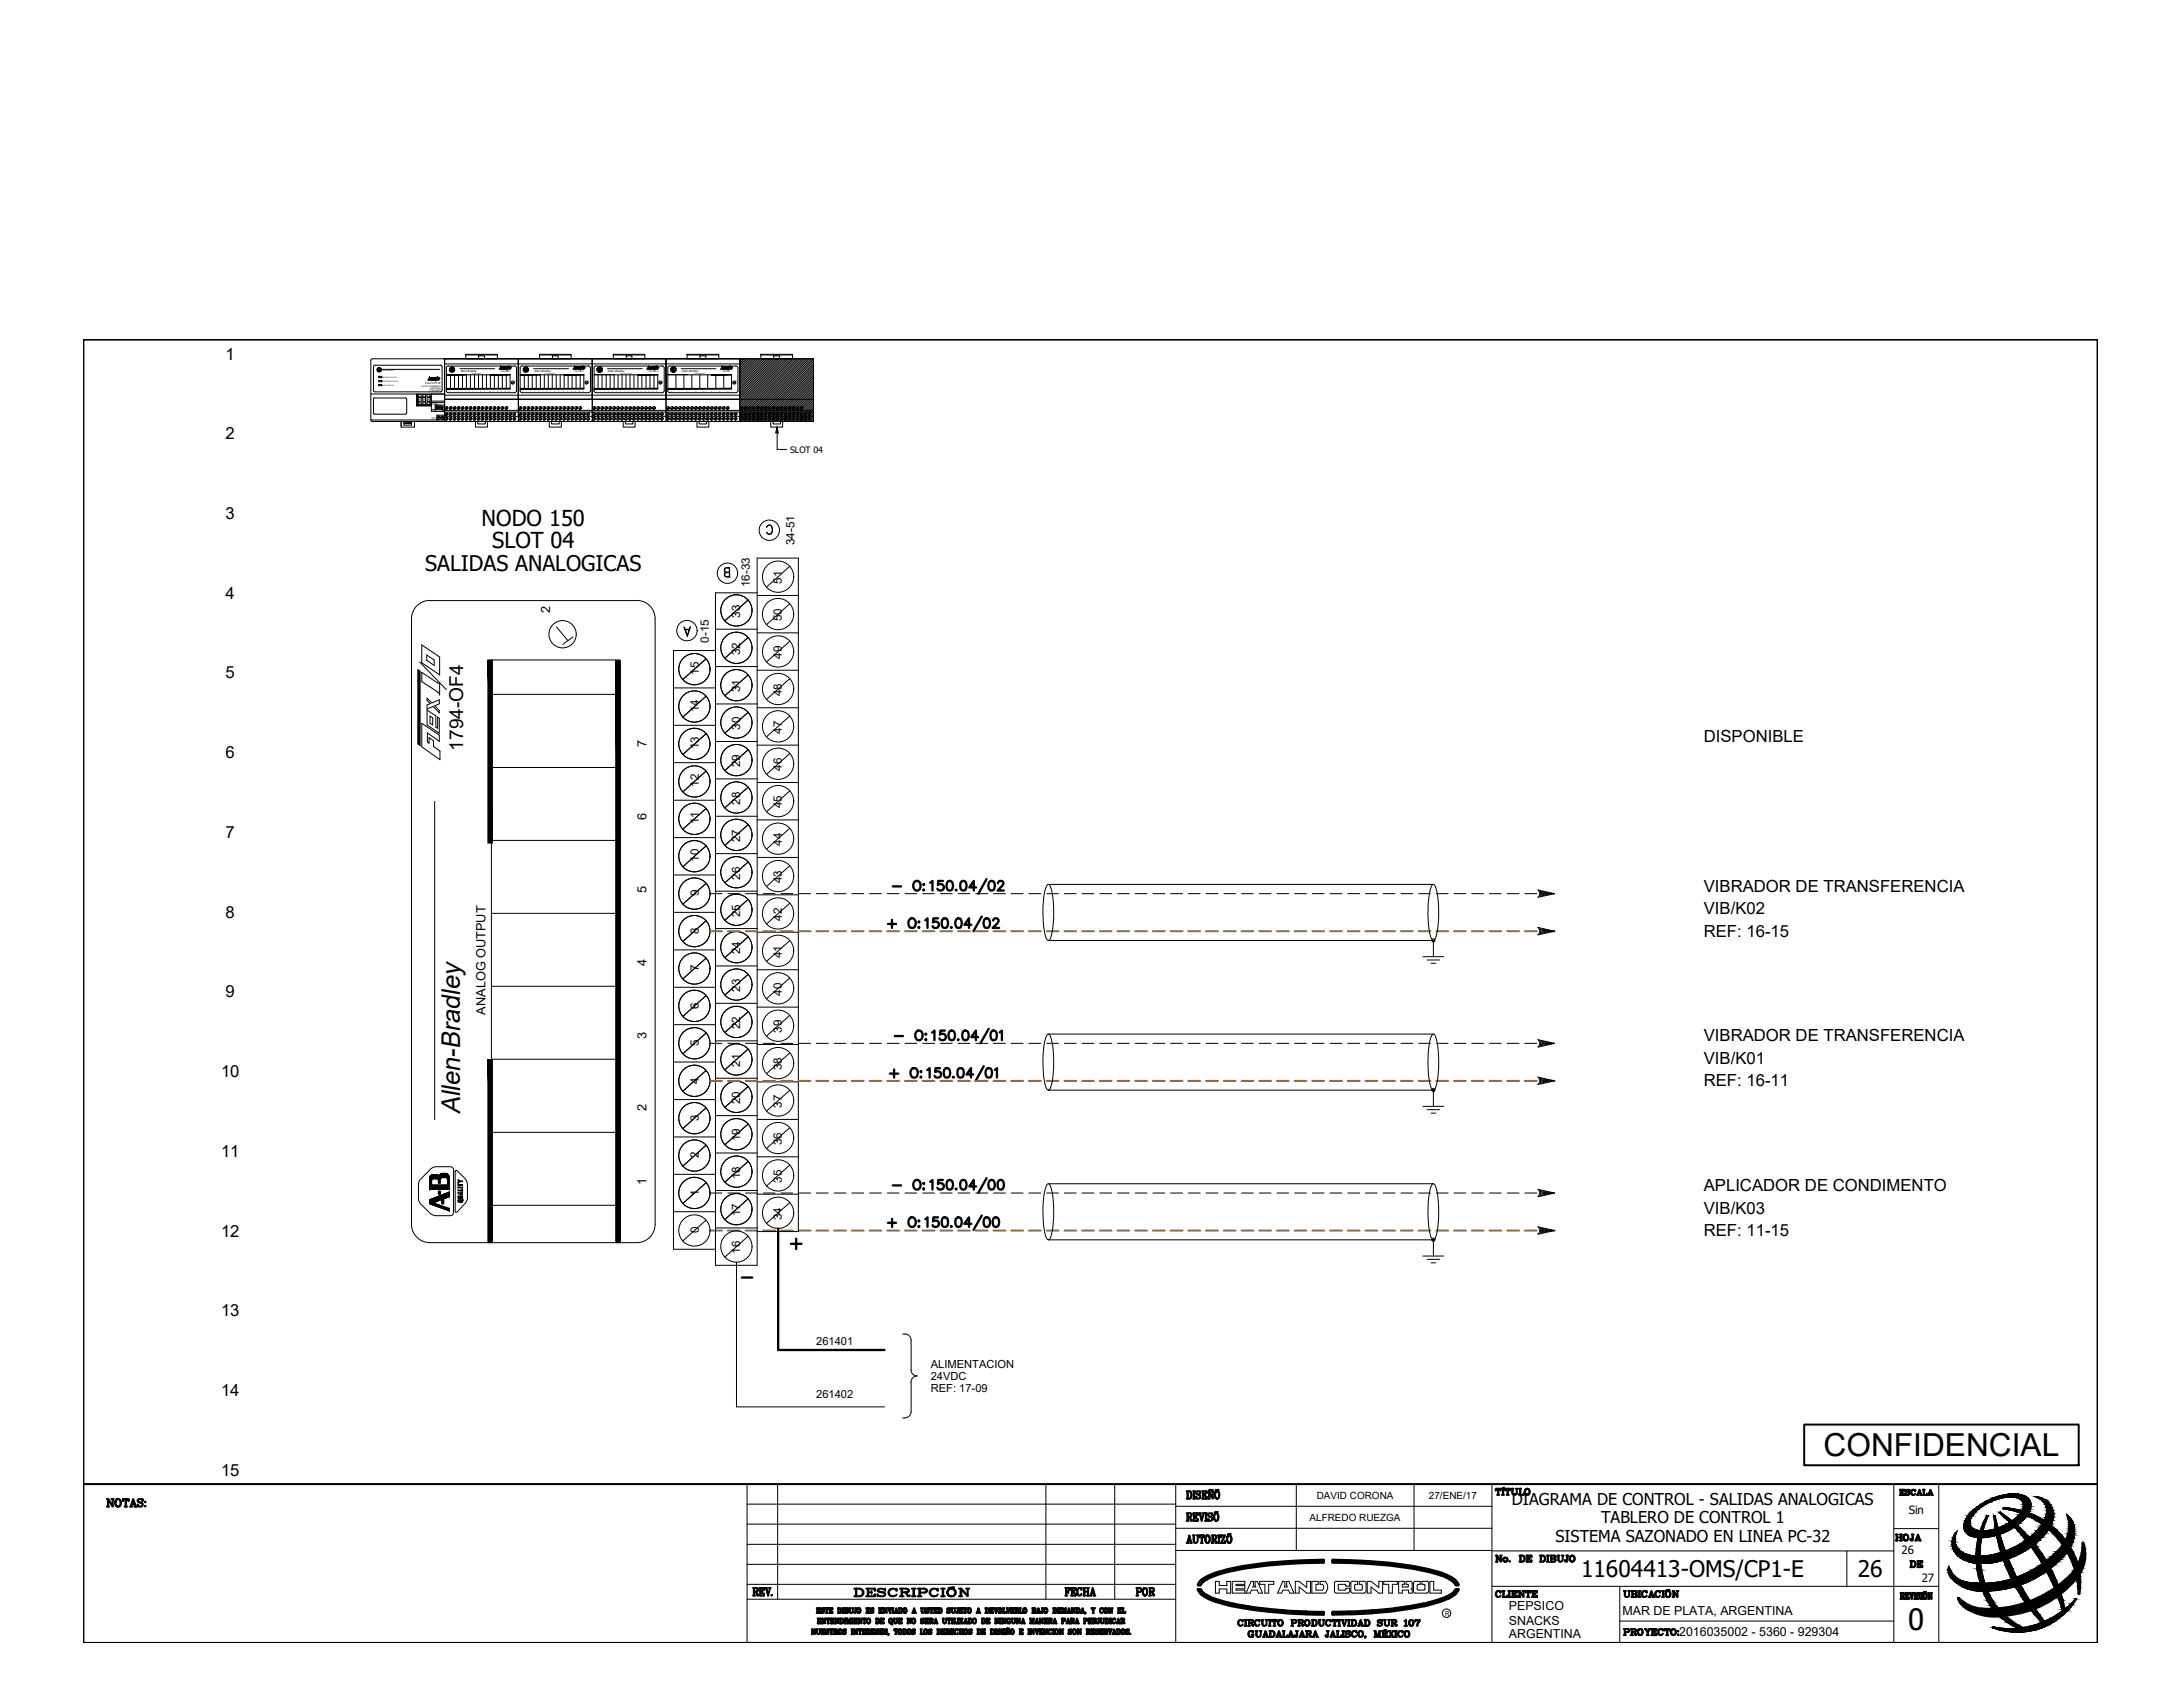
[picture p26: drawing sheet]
<svg xmlns="http://www.w3.org/2000/svg" width="279mm" height="216mm" viewBox="0 0 279 216" stroke-linecap="round" stroke-linejoin="round" font-family="sans-serif">
<defs><g id="words">
<text font-size="4.4" x="100.2" y="161.2">+</text>
<text font-size="4.1" x="233.4" y="186.4">CONFIDENCIAL</text>
<text font-size="3.8" x="244.2" y="208.6">0</text>
<g font-size="3.5">
<text x="241.7" y="198.3">HOJA</text>
<text x="243.8" y="201.8">DE</text>
<text x="144.6" y="205.3">POR</text>
</g>
<text font-size="3.4" x="58.9" y="142.6" transform="rotate(-90 58.9 142.6)">Allen-Bradley</text>
<g font-size="2.9">
<text x="202.4" y="201.8">11604413-OMS/CP1-E</text>
<text x="237.8" y="201.8">26</text>
</g>
<g font-size="2.8">
<text x="61.6" y="67.3">NODO 150</text>
<text x="63" y="70.2">SLOT 04</text>
<text x="54.4" y="73.1">SALIDAS ANALOGICAS</text>
</g>
<text font-size="2.6" x="94.2" y="164.7">-</text>
<text font-size="2.4" x="59.3" y="96.1" transform="rotate(-90 59.3 96.1)">1794-OF4</text>
<g font-size="2.1">
<text x="28.9" y="46">1</text>
<text x="28.9" y="56.2">2</text>
<text x="28.9" y="66.4">3</text>
<text x="28.9" y="76.6">4</text>
<text x="28.9" y="86.8">5</text>
<text x="218.1" y="95">DISPONIBLE</text>
<text x="28.9" y="97">6</text>
<text x="28.9" y="107.2">7</text>
<text x="28.9" y="117.4">8</text>
<text x="218.1" y="119.9">REF: 16-15</text>
<text x="218.1" y="117">VIB/K02</text>
<text x="218.1" y="114.1">VIBRADOR DE TRANSFERENCIA</text>
<text x="28.9" y="127.6">9</text>
<text x="28.3" y="137.8">10</text>
<text x="218.1" y="136.2">VIB/K01</text>
<text x="218.1" y="133.3">VIBRADOR DE TRANSFERENCIA</text>
<text x="218.1" y="139">REF: 16-11</text>
<text x="28.3" y="148">11</text>
<text x="218.1" y="155.3">VIB/K03</text>
<text x="218.1" y="152.4">APLICADOR DE CONDIMENTO</text>
<text x="28.3" y="158.2">12</text>
<text x="218.1" y="158.2">REF: 11-15</text>
<text x="28.3" y="168.5">13</text>
<text x="28.3" y="178.7">14</text>
<text x="28.3" y="188.9">15</text>
<text x="193.5" y="192.6">DIAGRAMA DE CONTROL - SALIDAS ANALOGICAS</text>
<text x="199.1" y="197.3">SISTEMA SAZONADO EN LINEA PC-32</text>
<text x="204.9" y="195">TABLERO DE CONTROL 1</text>
</g>
<g font-size="1.6">
<text x="70.4" y="78.5" transform="rotate(-90 70.4 78.5)">2</text>
<text x="82.7" y="95.6" transform="rotate(-90 82.7 95.6)">7</text>
<text x="82.7" y="104.9" transform="rotate(-90 82.7 104.9)">6</text>
<text x="82.7" y="114.2" transform="rotate(-90 82.7 114.2)">5</text>
<text x="82.7" y="123.6" transform="rotate(-90 82.7 123.6)">4</text>
<text x="62.2" y="129.8" transform="rotate(-90 62.2 129.8)">ANALOG OUTPUT</text>
<text x="82.7" y="132.9" transform="rotate(-90 82.7 132.9)">3</text>
<text x="82.7" y="142.2" transform="rotate(-90 82.7 142.2)">2</text>
<text x="82.7" y="151.6" transform="rotate(-90 82.7 151.6)">1</text>
<text x="193.1" y="206">PEPSICO</text>
<text x="193.1" y="207.9">SNACKS</text>
<text x="193.1" y="209.7">ARGENTINA</text>
<text x="207.7" y="206.7">MAR DE PLATA, ARGENTINA</text>
<text x="214.9" y="209.4">2016035002 - 5360 - 929304</text>
</g>
<g font-size="1.5">
<text x="101.7" y="69.8" transform="rotate(-90 101.7 69.8)">34-51</text>
<text x="96" y="75.1" transform="rotate(-90 96 75.1)">16-33</text>
<text x="100.1" y="74.7" transform="rotate(-90 100.1 74.7)">51</text>
<text x="90.7" y="82.3" transform="rotate(-90 90.7 82.3)">0-15</text>
<text x="94.7" y="83.8" transform="rotate(-90 94.7 83.8)">32</text>
<text x="94.7" y="79" transform="rotate(-90 94.7 79)">33</text>
<text x="100.1" y="79.5" transform="rotate(-90 100.1 79.5)">50</text>
<text x="89.4" y="86.3" transform="rotate(-90 89.4 86.3)">15</text>
<text x="94.7" y="88.6" transform="rotate(-90 94.7 88.6)">31</text>
<text x="100.1" y="89.1" transform="rotate(-90 100.1 89.1)">48</text>
<text x="100.1" y="84.3" transform="rotate(-90 100.1 84.3)">49</text>
<text x="89.4" y="95.9" transform="rotate(-90 89.4 95.9)">13</text>
<text x="89.4" y="91.1" transform="rotate(-90 89.4 91.1)">14</text>
<text x="94.7" y="93.4" transform="rotate(-90 94.7 93.4)">30</text>
<text x="100.1" y="93.9" transform="rotate(-90 100.1 93.9)">47</text>
<text x="89.4" y="100.7" transform="rotate(-90 89.4 100.7)">12</text>
<text x="94.7" y="98.2" transform="rotate(-90 94.7 98.2)">29</text>
<text x="100.1" y="98.7" transform="rotate(-90 100.1 98.7)">46</text>
<text x="89.4" y="105.5" transform="rotate(-90 89.4 105.5)">11</text>
<text x="94.7" y="107.8" transform="rotate(-90 94.7 107.8)">27</text>
<text x="94.7" y="103" transform="rotate(-90 94.7 103)">28</text>
<text x="100.1" y="103.5" transform="rotate(-90 100.1 103.5)">45</text>
<text x="89.4" y="110.3" transform="rotate(-90 89.4 110.3)">10</text>
<text x="94.7" y="112.6" transform="rotate(-90 94.7 112.6)">26</text>
<text x="100.1" y="113" transform="rotate(-90 100.1 113)">43</text>
<text x="100.1" y="108.3" transform="rotate(-90 100.1 108.3)">44</text>
<text x="89.4" y="119.5" transform="rotate(-90 89.4 119.5)">8</text>
<text x="89.4" y="114.7" transform="rotate(-90 89.4 114.7)">9</text>
<text x="94.7" y="117.4" transform="rotate(-90 94.7 117.4)">25</text>
<text x="100.1" y="117.8" transform="rotate(-90 100.1 117.8)">42</text>
<text x="89.4" y="124.3" transform="rotate(-90 89.4 124.3)">7</text>
<text x="94.7" y="122.1" transform="rotate(-90 94.7 122.1)">24</text>
<text x="100.1" y="122.6" transform="rotate(-90 100.1 122.6)">41</text>
<text x="89.4" y="129.1" transform="rotate(-90 89.4 129.1)">6</text>
<text x="94.7" y="131.7" transform="rotate(-90 94.7 131.7)">22</text>
<text x="94.7" y="126.9" transform="rotate(-90 94.7 126.9)">23</text>
<text x="100.1" y="127.4" transform="rotate(-90 100.1 127.4)">40</text>
<text x="89.4" y="133.9" transform="rotate(-90 89.4 133.9)">5</text>
<text x="94.7" y="136.5" transform="rotate(-90 94.7 136.5)">21</text>
<text x="100.1" y="137" transform="rotate(-90 100.1 137)">38</text>
<text x="100.1" y="132.2" transform="rotate(-90 100.1 132.2)">39</text>
<text x="89.4" y="143.5" transform="rotate(-90 89.4 143.5)">3</text>
<text x="89.4" y="138.7" transform="rotate(-90 89.4 138.7)">4</text>
<text x="94.7" y="141.3" transform="rotate(-90 94.7 141.3)">20</text>
<text x="100.1" y="141.8" transform="rotate(-90 100.1 141.8)">37</text>
<text x="89.4" y="148.3" transform="rotate(-90 89.4 148.3)">2</text>
<text x="94.7" y="146.1" transform="rotate(-90 94.7 146.1)">19</text>
<text x="100.1" y="146.6" transform="rotate(-90 100.1 146.6)">36</text>
<text x="89.4" y="153" transform="rotate(-90 89.4 153)">1</text>
<text x="94.7" y="155.7" transform="rotate(-90 94.7 155.7)">17</text>
<text x="94.7" y="150.9" transform="rotate(-90 94.7 150.9)">18</text>
<text x="100.1" y="151.3" transform="rotate(-90 100.1 151.3)">35</text>
<text x="89.4" y="157.8" transform="rotate(-90 89.4 157.8)">0</text>
<text x="94.7" y="160.5" transform="rotate(-90 94.7 160.5)">16</text>
<text x="100.1" y="156.1" transform="rotate(-90 100.1 156.1)">34</text>
<text x="244.3" y="193.8">Sin</text>
<text x="243.4" y="198.9">26</text>
<text x="246" y="202.4">27</text>
</g>
<g font-size="1.4">
<text x="104.5" y="172.1">261401</text>
<text x="104.5" y="179">261402</text>
<text x="119.1" y="178.2">REF: 17-09</text>
<text x="119.1" y="176.6">24VDC</text>
<text x="119.1" y="175">ALIMENTACION</text>
</g>
<g font-size="1.3">
<text x="168.5" y="191.8">DAVID CORONA</text>
<text x="182.9" y="191.8">27/ENE/17</text>
<text x="167.6" y="194.6">ALFREDO RUEZGA</text>
</g>
<text font-size="1.1" x="101.1" y="57.9">SLOT 04</text>
<text font-size=".9" x="185" y="206.8">R</text>
<g font-size=".4">
<text x="58.9" y="47.5">Allen-Bradley</text>
<text x="68.4" y="47.5">Allen-Bradley</text>
<text x="77.8" y="47.5">Allen-Bradley</text>
<text x="87.3" y="47.5">Allen-Bradley</text>
<text x="53.6" y="51.7">+</text>
<text x="53.6" y="51.3">2</text>
<text x="53.6" y="50.8">-</text>
<text x="54.2" y="51.7">+</text>
<text x="54.2" y="51.3">2</text>
<text x="54.2" y="50.8">-</text>
<text x="54.4" y="49.1">EtherNET/IP</text>
<text x="54.7" y="51.7">+</text>
<text x="54.7" y="51.3">2</text>
<text x="54.7" y="50.8">-</text>
</g>
<g font-size=".3">
<text x="64" y="47.6">1794-IB16</text>
<text x="73.5" y="47.6">1794-IB16</text>
<text x="82.9" y="47.6">1794-OB16</text>
<text x="92.4" y="47.6">1794-IF8</text>
<text x="53.9" y="49.5">10/100 ETHERNET</text>
<text x="54.9" y="50.1">1794-AENT</text>
<text x="55.1" y="49.8">ADAPTER</text>
<text x="55.2" y="53.6">24V</text>
<text x="55.2" y="51.8">COM</text>
</g>
<g font-size=".2">
<text x="49" y="48.3">MODULE STATUS</text>
<text x="49" y="48.8">NETWORK STATUS</text>
<text x="49" y="49.4">LINK STATUS</text>
</g>
</g></defs>
<!-- layer: 0 -->
<g fill="none" stroke="#000" stroke-width=".13">
<path d="M10.7 43.5h257.8v146.4h-257.8zM47.5 53.8l.1 .1h9.1l.2-.1M47.5 53.8v-7.7l.1-.2 9.3 .1v7.8M47.5 53.7h9.4M47.5 50.4h9.4M47.8 52.8l.1 .2M47.8 51.1v1.8M47.9 50.9l-.1 .2M47.9 50.9h4M47.9 53h4M48 46.7l-.2 .2v3.1l.2 .2h8.4l.2-.2v-3.1l-.2-.2M48 46.7h8.4"/>
<path d="M48.3 47.2l.1-.2h.2l.2 .2v.2h-.5zM48.3 47.5h.5l-.3 .1zM48.3 47.4h.1M48.3 47.3h.1M48.3 47.3h.2M48.4 47.2h.1M48.4 47.3h.3M48.4 47.2l.1 .2-.1-.1v-.1l-.1 .2zM48.4 47.5h.1M48.4 47.3h.4M48.5 47.5h.1M48.5 47.2h-.1"/>
<path d="M48.5 47.4h.1M48.5 48.2h.4v.1h-.4zM48.5 48.7h.4v.2h-.4zM48.5 49.2h.4v.2h-.4zM48.5 47.3h.1M48.5 47.5h.1zM48.6 47.2h.1v.2h-.1zM48.6 47.2h.1M48.6 47.3h.1M48.6 47.4h.1M48.6 47.5h.1M48.6 47.2h.1v.2z"/>
<path d="M48.7 47.2h.1M48.7 47.3h.1M48.7 47.4h.1M48.9 47.3h7.4M51.3 53.9v.8h1.8v-.8M51.7 53.9v.5h1v-.5M51.7 54.2h1M51.8 53.9h.7v.2h-.7zM51.9 50.9l.1 .2M52 52.8l-.1 .2M52.1 51.1v1.8M53.3 50.4v1.6h1.9"/>
<path d="M53.4 50.4v1.5h1.8M53.5 50.4v1.4h1.6v-1.4M53.5 51.4h.4v.4h-.4zM53.5 50.9h.4v.5h-.4zM53.5 50.5h.4v.3h-.4zM54.1 51.4h.4v.4h-.4zM54.1 50.9h.4v.5h-.4zM54.1 50.5h.4v.3h-.4zM54.6 51.4h.4v.4h-.4zM54.6 50.5h.4v.3h-.4zM54.7 50.9h.3v.5h-.3zM55 48.4h.1"/>
<path d="M55 48.4h1M55 48.6h.1M55 48.3h.1M55 48.3h1M55 48.6h.4M55 48.6l.1-.1-.3 .1 .1-.2h.4l-.2 .2M55.1 48.6h.1M55.2 48.5h.2M55.2 50.4v2.2h1.7M55.2 51.3h1.7M55.2 52.4h1.7M55.2 51.5h1.7"/>
<path d="M55.3 48.5h.1M55.3 48.6h.1M55.4 48.5h.1M55.4 48.5h.2M55.4 48.5l-.2 .1h.1M55.4 48.6h.1M55.4 48.5l-.1 .1M55.6 48.5h-.1l.1 .1h-.2M55.6 48.4h.1M55.6 48.5h.1M55.7 48.6h.1M55.7 52.6v-.8h1v.8"/>
<path d="M55.7 48.7l.4-.3zM55.8 48.4h.1M55.8 48.6h.1M55.8 48.4h.2M55.8 48.4l-.2 .2M55.9 48.4l-.1 .2M56 48.4h.1M56 52l-.2 .4M56 48.3h.1M56.1 48.4h.1l.1 .1M56.1 48.4l-.1 .2h.2M56.1 48.6h.1"/>
<path d="M56.1 52l-.1 .4M56.1 48.4h.1M56.2 53.3l-.2 .4M56.2 48.5l-.1 .1M56.2 48.5h.1M56.2 48.4h.1M56.3 53.3l-.2 .4M56.3 52.1l.3 .3M56.3 48.5l-.1 .1M56.3 52l.3 .3M56.5 53.4l.3 .3M56.5 53.3l.4 .3"/>
<path d="M56.9 45.9h9.4v8h-9.4zM56.9 45.9h9.4v5.2h-9.4zM56.9 53.1h-1v.8M56.9 53.3h47.2l-.7 .6M56.9 51.1h47.2M56.9 45.9h47.2M56.9 53.9h47.2M56.9 46.6h37.8M56.9 50.6h37.8M56.9 52.7h47.2M56.9 52.5h47.2M57.1 50l.1 .2 .2 .1"/>
<path d="M57.1 47.1v2.9M57.2 48h8.1v1.8h-8.1M57.2 52.8l-.2 .4M57.2 53.4l-.1 .3M57.2 52.1l-.1 .3M57.3 52.9l-.2 .3M57.3 53.5l-.2 .3M57.3 52.1l-.2 .3M57.4 46.8l-.2 .2-.1 .1M57.4 46.8h8.5M57.5 47.2l.2-.2h.3l.2 .1v.3h-.7zM57.6 47.5h.6l-.2 .1h-.3z"/>
<path d="M57.6 47.4h.1M57.6 47.3h.3M57.6 47.3h.1M57.6 47.2h.2M57.6 47.2h.1M57.7 47.1h.1M57.7 47.2h.1M57.7 48v1.8M57.7 47.1l.2 .3-.2-.1v-.1l-.1 .2zM57.7 47.3h.1M57.7 47.5h.1M57.7 47.5v.1z"/>
<path d="M57.7 52.8l-.2 .4M57.7 53.4l-.1 .3M57.7 52.1l-.1 .3M57.7 47.2h.2M57.7 47.5l.1 .1zM57.8 52.9l-.2 .3M57.8 47.4h.1M57.8 47.4h.3M57.8 53.5l-.2 .3M57.8 52.1l-.2 .3M57.9 47.2h.1M57.8 47.5h.1"/>
<path d="M57.8 47.5v.1zM57.9 47.1h.2v.3h-.2zM57.9 47.5v.1zM57.9 47.1h.2M57.9 47.3h.1M57.9 47.4h.2M57.9 47.1h.1v.3h-.1zM57.9 47.5l.1 .1zM58 47.5v.1zM58 47.2h.1M58 47.3h.1M58.2 48v1.8"/>
<path d="M58.2 52.8l-.2 .4M58.2 53.4l-.1 .3M58.2 52.1l-.1 .3M58.3 53.5l-.2 .3M58.3 52.9l-.2 .3M58.3 52.1l-.2 .3M58.7 48v1.8M58.7 53.4l-.1 .3M58.7 52.8l-.1 .4M58.7 52.1l-.1 .3M58.8 53.5l-.2 .3M58.8 52.9l-.2 .3"/>
<path d="M58.8 52.1l-.1 .3M58.9 47.2h4.4M59.2 48v1.8M59.3 53.4l-.2 .3M59.3 52.8l-.2 .4M59.3 52.1l-.2 .3M59.3 53.5l-.2 .3M59.3 52.9l-.2 .3M59.3 52.1l-.1 .3M59.6 45.3h4.1v.6h-4.1zM59.6 45.4h4.1M59.7 48v1.8"/>
<path d="M59.8 53.4l-.2 .3M59.8 52.8l-.2 .4M59.8 52.1l-.2 .3M59.8 53.5l-.1 .3M59.8 52.9l-.1 .3M59.8 52.1l-.1 .3M60.2 48v1.8M60.3 53.4l-.2 .3M60.3 52.8l-.2 .4M60.3 52.1l-.2 .3M60.3 53.5l-.1 .3M60.3 52.9l-.1 .3"/>
<path d="M60.4 52.1l-.2 .3M60.7 48v1.8M60.8 53.4l-.2 .3M60.8 52.8l-.2 .4M60.8 52.1l-.2 .3M60.8 53.5l-.1 .3M60.8 52.9l-.1 .3M60.9 53.9h1.5v.8h-1.5zM60.9 52.1l-.2 .3M61.2 53.9h.9v.4h-.9zM61.2 48v1.8M61.3 45.5h.7v.4h-.7z"/>
<path d="M61.3 53.4l-.2 .3M61.3 52.8l-.2 .4M61.3 52.1l-.2 .3M61.3 52.9l-.1 .3M61.4 53.5l-.2 .3M61.4 52.1l-.2 .3M61.8 48v1.8M61.8 52.8l-.2 .4M61.8 53.4l-.2 .3M61.8 52.1l-.2 .3M61.9 52.9l-.2 .3M61.9 53.5l-.2 .3"/>
<path d="M61.9 52.1l-.2 .3M62.3 48v1.8M62.3 52.8l-.2 .4M62.3 53.4l-.1 .3M62.3 52.1l-.1 .3M62.4 52.9l-.2 .3M62.4 53.5l-.2 .3M62.4 52.1l-.2 .3M62.8 48v1.8M62.8 52.8l-.2 .4M62.8 53.4l-.1 .3M62.8 52.1l-.1 .3"/>
<path d="M62.9 52.9l-.2 .3M62.9 53.5l-.2 .3M62.9 52.1l-.2 .3M63.3 48v1.8M63.3 52.8l-.2 .4M63.3 53.4l-.1 .3M63.3 52.1l-.1 .3M63.4 53.5l-.2 .3M63.4 52.9l-.2 .3M63.4 52.1l-.2 .3M63.8 48v1.8M63.8 53.4l-.1 .3"/>
<path d="M63.8 52.8l-.1 .4M63.8 52.1l-.1 .3M63.9 53.5l-.2 .3M63.9 52.9l-.2 .3M63.9 52.1l-.2 .3M64.1 47h.1M64.1 47h1M64.1 46.9h.1M64.1 46.9h1M64.1 47.3h.1M64.2 47.2h-.1M64.2 47.2l.1-.1h-.2v.1l-.2 .1 .2-.3h.3l-.3 .3"/>
<path d="M64.2 47.2h.1M64.2 47.3h.4M64.3 48v1.8M64.3 47.2h.2M64.4 53.4l-.2 .3M64.4 52.8l-.2 .4M64.4 52.1l-.2 .3M64.4 47l-.1 .1M64.4 47.1h.1M64.4 47.2h.1M64.4 53.5l-.2 .3M64.4 52.9l-.2 .3"/>
<path d="M64.4 52.1l-.1 .3M64.4 47.2v.1M64.5 47.2h-.1M64.5 47.2h.1M64.5 47v.1M64.5 47.1v.1M64.5 47.1h.1M64.5 47.1h.3M64.5 47.1h.1l-.1 .1M64.6 47.3h.1M64.6 47.1h.1M64.7 47h.1"/>
<path d="M64.8 47.1h.1M64.8 47.1h-.1v.2h-.1M64.8 47.3h.1M64.8 48v1.8M64.8 47.2v.1M64.8 47.3l.4-.3zM64.9 53.4l-.2 .3M64.9 52.8l-.2 .4M64.9 52.1l-.2 .3M64.9 47.2v.1M64.9 47.3h.1M64.9 53.5l-.1 .3"/>
<path d="M64.9 52.9l-.1 .3M64.9 47h.1M64.9 52.1l-.1 .3M64.9 47h.2M65 47l-.2 .3M65.1 47l-.2 .3M65.1 47h.1M65.2 47.2h.1M65.2 47h.1M65.3 47.1l-.1 .1M65.3 47.1h.1M65.3 47h.1"/>
<path d="M65.4 53.4l-.2 .3M65.4 52.8l-.2 .4M65.4 47v.1l-.1 .1M65.4 47h-.2l-.1 .2 .2 .1M65.4 53.5l-.1 .3M65.4 52.9l-.1 .3M65.5 49l.1 .1M65.8 48.9l-.2 .2M65.8 46.8l.3 .2v.1v2.9M65.9 53.4l-.2 .3M65.9 52.8l-.2 .4M65.9 53.5l-.1 .3"/>
<path d="M65.9 52.9l-.1 .3M66.1 50v.1l-.2 .2h-8.5M66.3 45.9h9.5v8h-9.5zM66.3 45.9h9.5v5.2h-9.5zM66.6 50l.1 .2 .1 .1M66.6 47.1v2.9M66.6 48h8.1v1.8h-8.1M66.6 52.8l-.1 .4M66.7 53.4l-.2 .3M66.7 52.1l-.2 .3M66.7 53.5l-.1 .3M66.7 52.9l-.1 .3"/>
<path d="M66.7 52.1l-.1 .3M66.8 46.8l-.2 .2v.1M66.8 46.8h8.5M67 47.1l.2-.1h.2l.3 .2v.2h-.7zM67 47.5h.6l-.1 .1h-.4zM67 47.4h.1M67 47.3h.1M67.1 47.3h.2M67.1 47.2h.1M67.1 47.1h.1M67.1 48v1.8M67.1 47.1l.2 .3-.2-.1v-.1l-.1 .2z"/>
<path d="M67.1 47.5l.1 .1zM67.2 47.5h.1M67.2 53.4l-.2 .3M67.2 52.8l-.2 .4M67.2 52.1l-.2 .3M67.2 47.2h.1M67.2 47.5v.1zM67.2 47.4h.1M67.2 53.5l-.1 .3M67.2 52.9l-.1 .3M67.2 52.1l-.1 .3M67.3 47.2h.1"/>
<path d="M67.3 47.5h.1M67.3 47.5v.1zM67.3 47.3h-.2M67.3 47.1h.2v.3h-.2zM67.3 47.1h.2M67.3 47.2h.2M67.3 47.3h.2M67.3 47.3h.1M67.3 47.4h.2M67.4 47.5h.1M67.4 47.5v.1zM67.4 47.1l.1 .1v.2h-.1z"/>
<path d="M67.5 47.3h.1M67.5 47.2h.1M67.6 48v1.8M67.7 53.4l-.2 .3M67.7 52.8l-.2 .4M67.7 52.1l-.2 .3M67.7 53.5l-.1 .3M67.7 52.9l-.1 .3M67.8 52.1l-.2 .3M68.1 48v1.8M68.2 53.4l-.2 .3M68.2 52.8l-.2 .4"/>
<path d="M68.2 52.1l-.2 .3M68.2 53.5l-.1 .3M68.2 52.9l-.1 .3M68.3 52.1l-.2 .3M68.3 47.2h4.5M68.6 48v1.8M68.7 53.4l-.2 .3M68.7 52.8l-.2 .4M68.7 52.1l-.2 .3M68.8 53.5l-.2 .3M68.8 52.9l-.2 .3M68.8 52.1l-.2 .3"/>
<path d="M69.1 45.3h4v.6h-4zM69.1 45.4h4M69.2 48v1.8M69.2 53.4l-.2 .3M69.2 52.8l-.2 .4M69.2 52.1l-.1 .3M69.3 53.5l-.2 .3M69.3 52.9l-.2 .3M69.3 52.1l-.2 .3M69.7 48v1.8M69.7 53.4l-.2 .3M69.7 52.8l-.2 .4"/>
<path d="M69.7 52.1l-.1 .3M69.8 52.9l-.2 .3M69.8 53.5l-.2 .3M69.8 52.1l-.2 .3M70.2 48v1.8M70.2 52.8l-.2 .4M70.2 53.4l-.1 .3M70.2 52.1l-.1 .3M70.3 52.9l-.2 .3M70.3 53.9h1.5v.8h-1.5zM70.3 53.5l-.2 .3M70.3 52.1l-.2 .3"/>
<path d="M70.6 53.9h1v.4h-1zM70.7 48v1.8M70.7 45.5h.7v.4h-.7zM70.7 52.8l-.1 .4M70.7 53.4l-.1 .3M70.7 52.1l-.1 .3M70.8 52.9l-.2 .3M70.8 53.5l-.2 .3M70.8 52.1l-.2 .3M71.2 48v1.8M71.2 52.8l-.1 .4M71.3 53.4l-.2 .3"/>
<path d="M71.3 52.1l-.2 .3M71.3 52.9l-.2 .3M71.3 53.5l-.2 .3M71.7 48v1.8M71.7 52.8l-.1 .4M71.8 53.4l-.2 .3M71.8 52.1l-.2 .3M71.8 53.5l-.1 .3M71.8 52.9l-.1 .3M71.8 52.1l-.1 .3M72.2 48v1.8M72.3 53.4l-.2 .3"/>
<path d="M72.3 52.8l-.2 .4M72.3 52.1l-.2 .3M72.3 53.5l-.1 .3M72.3 52.9l-.1 .3M72.3 52.1l-.1 .3M72.7 48v1.8M72.8 53.4l-.2 .3M72.8 52.8l-.2 .4M72.8 52.1l-.2 .3M72.8 53.5l-.1 .3M72.8 52.9l-.1 .3M72.8 52.1l-.1 .3"/>
<path d="M73.2 48v1.8M73.3 53.4l-.2 .3M73.3 52.8l-.2 .4M73.3 52.1l-.2 .3M73.3 53.5l-.1 .3M73.3 52.9l-.1 .3M73.4 52.1l-.2 .3M73.5 47h.1M73.5 47h1.1M73.5 46.9h1.1M73.6 47.3h.1M73.6 47.3h.4"/>
<path d="M73.6 47.2h-.1M73.6 47.2l.1-.1-.4 .2 .2-.3h.3l-.1 .3M73.7 47.2h.1M73.7 48v1.8M73.8 53.4l-.2 .3M73.8 52.8l-.2 .4M73.8 47.2h.1M73.8 47v.1M73.8 52.1l-.2 .3M73.8 47.1h.1M73.9 47.2h.1M73.9 53.5l-.2 .3"/>
<path d="M73.9 52.9l-.2 .3M73.9 47.2v.1M73.9 47.1h.1M73.9 52.1l-.2 .3M73.9 47.2h-.1M73.9 47l.1 .1M74 47.1h.1M74 47.1h.2M74 47.1l-.1 .1M74 47.3h.1M74.1 47.1h.1M74.2 47.1h.1"/>
<path d="M74.2 47.1h-.1l.1 .2h-.2M74.2 47h.1M74.2 47.3h.1M74.2 47.3h.2M74.2 47.2v.1M74.3 48v1.8M74.3 47.3l.4-.3zM74.3 53.4l-.2 .3M74.3 52.8l-.2 .4M74.3 52.1l-.1 .3M74.4 53.5l-.2 .3M74.4 52.9l-.2 .3"/>
<path d="M74.4 47h.1M74.4 47.3h.1M74.4 52.1l-.2 .3M74.4 47l-.1 .3M74.5 47l-.1 .2M74.5 47h.1M74.6 47h.1M74.6 46.9h.1M74.7 47.2h.1M74.7 47h.1M74.7 47.1l-.1 .1M74.8 47h.1"/>
<path d="M74.8 47.1h.1M74.8 47.1l-.1 .1M74.8 53.4l-.2 .3M74.8 52.8l-.2 .4M74.8 47l.1 .1-.2 .1M74.8 47h-.1l-.2 .2 .2 .1M74.9 52.9l-.2 .3M74.9 53.5l-.2 .3M75 49v.1M75.2 48.9l-.2 .2M75.3 46.8l.1 .1 .2 .2v2.9M75.3 52.8l-.2 .4"/>
<path d="M75.3 53.4l-.1 .3M75.4 52.9l-.2 .3M75.4 53.5l-.2 .3M75.6 50l-.1 .1-.2 .2h-8.5M75.8 45.9h9.4v8h-9.4zM75.8 45.9h9.4v5.2h-9.4zM76 50l.1 .2 .2 .1h8.5l.2-.2v-.1M76 47.9l8.2 .1v1.8h-8.2M76.1 53.4l-.2 .3M76.1 52.8l-.2 .4M76.1 52.1l-.2 .3M76.2 53.5l-.2 .3"/>
<path d="M76.2 52.9l-.2 .3M76.2 52.1l-.2 .3M76.3 46.8l-.2 .2-.1 .1v2.9M76.3 46.8h8.5M76.4 47.4h.1M76.5 47.5h.1M76.5 47.4h.1M76.5 47.5l.1 .1h.3l.1-.1M76.5 47.3h.1M76.5 47.4l.1-.3 .1 .3M76.5 47.3h.2M76.5 47.2h.1"/>
<path d="M76.5 47.2h.2M76.5 48v1.8M76.6 47.3h.1M76.6 47.1h.1M76.6 47.5h.1M76.6 47.6h.1M76.6 47.5v.1M76.6 53.4l-.2 .3M76.6 52.8l-.2 .4M76.6 52.1l-.1 .3M76.6 47.2h.1M76.6 47.3v-.1l-.1 .2"/>
<path d="M76.7 47.5h.1M76.7 47.6h.1M76.7 47.4h.1M76.7 47.5v.1M76.7 47.3v.1M76.7 53.5l-.2 .3M76.7 52.9l-.2 .3M76.7 47.2h-.2M76.7 52.1l-.2 .3M76.8 47.5h.1M76.8 47.2v.1M76.8 47.5v.1"/>
<path d="M76.8 47.6h.1M76.8 47.4h.1M76.8 47.1h.1M76.8 47.2h.1M76.8 47.3h.1M76.8 47.4h.2M76.8 47.1h.2M76.8 47.1v.3M76.9 47.5h.1M76.9 47.6h.1M76.9 47.5v.1M76.9 47.2h.1"/>
<path d="M76.9 47.1h.1M76.9 47.4h.1M76.9 47.1v.2M76.9 47.3h.1M76.9 47.3v.1M77 47.1h.1M77 47.2l-.1 .1M77 47.2l-.3 .1M77 47.3h-.5M77 47.1h-.2v.3M77 47.1v.3M77 47.4h.1"/>
<path d="M77 47.5h.1M77.1 48v1.8M77.1 47.1v.3h-.7v-.3M77.1 47.2l-.2-.2h-.3l-.2 .2M77.1 47.4h.1M77.1 53.4l-.2 .3M77.1 52.8l-.2 .4M77.1 52.1l-.1 .3M77.2 53.5l-.2 .3M77.2 52.9l-.2 .3M77.2 52.1l-.2 .3M77.6 48v1.8"/>
<path d="M77.6 53.4l-.1 .3M77.6 52.8l-.1 .4M77.6 52.1l-.1 .3M77.7 53.5l-.2 .3M77.7 52.9l-.2 .3M77.7 52.1l-.2 .3M77.8 47.2h4.4M78.1 48v1.8M78.1 53.4l-.1 .3M78.1 52.8l-.1 .4M78.2 52.1l-.2 .3M78.2 52.9l-.2 .3"/>
<path d="M78.2 53.5l-.2 .3M78.5 45.3h4v.6h-4zM78.5 45.4h4M78.6 48v1.8M78.6 52.8l-.1 .4M78.7 53.4l-.2 .3M78.7 52.1l-.2 .3M78.7 52.9l-.2 .3M78.7 53.5l-.1 .3M78.7 52.1l-.1 .3M79.1 48v1.8M79.1 52.8l-.1 .4"/>
<path d="M79.2 53.4l-.2 .3M79.2 52.1l-.2 .3M79.2 52.9l-.2 .3M79.2 53.5l-.1 .3M79.2 52.1l-.1 .3M79.6 48v1.8M79.7 52.8l-.2 .4M79.7 53.4l-.2 .3M79.7 52.1l-.2 .3M79.7 52.9l-.1 .3M79.7 53.5l-.1 .3M79.7 52.1l-.1 .3"/>
<path d="M79.8 53.9h1.5v.8h-1.5zM80 53.9h1v.4h-1zM80.1 48v1.8M80.1 45.5h.8v.4h-.8zM80.2 52.8l-.2 .4M80.2 53.4l-.2 .3M80.2 52.1l-.2 .3M80.2 53.5l-.1 .3M80.2 52.9l-.1 .3M80.2 52.1l-.1 .3M80.6 48v1.8M80.7 52.8l-.2 .4"/>
<path d="M80.7 53.4l-.2 .3M80.7 52.1l-.2 .3M80.8 53.5l-.2 .3M80.8 52.9l-.2 .3M80.8 52.1l-.2 .3M81.1 48v1.8M81.2 53.4l-.2 .3M81.2 52.8l-.2 .4M81.2 52.1l-.2 .3M81.3 53.5l-.2 .3M81.3 52.9l-.2 .3M81.3 52.1l-.2 .3"/>
<path d="M81.6 48v1.8M81.7 53.4l-.2 .3M81.7 52.8l-.2 .4M81.7 52.1l-.2 .3M81.8 53.5l-.2 .3M81.8 52.9l-.2 .3M81.8 52.1l-.2 .3M82.2 48v1.8M82.2 53.4l-.2 .3M82.2 52.8l-.2 .4M82.2 52.1l-.1 .3M82.3 53.5l-.2 .3"/>
<path d="M82.3 52.9l-.2 .3M82.3 52.1l-.2 .3M82.7 48v1.8M82.7 53.4l-.1 .3M82.7 52.8l-.1 .4M82.7 52.1l-.1 .3M82.8 53.5l-.2 .3M82.8 52.9l-.2 .3M82.8 52.1l-.2 .3M83 47h.1M83 47h1M83 47.3h.1"/>
<path d="M83 46.9h.1M83 47.3h.4M83 46.9h1M83 47.2h.1M83.1 47.2l.1-.1h-.2v.1l-.2 .1 .1-.3h.4l-.2 .3M83.1 47.2h.1M83.2 48v1.8M83.2 53.4l-.1 .3M83.2 52.8l-.1 .4M83.2 47.2h.1M83.2 47v.1M83.3 52.1l-.2 .3"/>
<path d="M83.3 47.1h.4M83.3 47.1h.1M83.3 47.2h.1M83.3 52.9l-.2 .3M83.3 53.5l-.2 .3M83.4 47.2h-.2M83.4 47v.2M83.4 47.1h.1M83.4 47.3h.1M83.4 47.1l-.1 .2M83.5 47.1h.1M83.6 47.1v.2h-.2"/>
<path d="M83.6 47h.1M83.7 47.1h.1M83.7 47.3h.1M83.7 47.2v.1M83.7 48v1.8M83.7 52.8l-.1 .4M83.7 47.3l.4-.3zM83.8 53.4l-.2 .3M83.8 52.1l-.2 .3M83.8 52.9l-.2 .3M83.8 47h.1M83.8 47.3h.1"/>
<path d="M83.8 53.5l-.1 .3M83.8 52.1l-.1 .3M83.8 47h.2M83.8 47l-.1 .3M84 47l-.2 .2M84 47h-.1M84 47h.1M84 47.2l.1 .1M84 46.9h.1M84.1 47.2h.1M84.1 47h.1M84.2 47.1l-.1 .1"/>
<path d="M84.2 47h.1M84.2 47.1h.1M84.3 52.8l-.2 .4M84.3 47v.1l-.2 .1M84.3 47h-.2l-.1 .2M84.3 53.4l-.2 .3M84.3 52.9l-.2 .3M84.3 53.5l-.1 .3M84.4 49l.1 .1M84.6 48.9l-.2 .2M84.7 46.8l.3 .2v.1v2.9M84.8 52.8l-.2 .4"/>
<path d="M84.8 53.4l-.2 .3M84.8 52.9l-.1 .3M84.8 53.5l-.1 .3M85.2 45.9h9.5v8h-9.5zM85.2 45.9h9.5v5.2h-9.5zM85.5 50l.1 .2 .1 .1h8.5l.2-.2 .1-.1M85.5 47.9l8.1 .1v1.8h-8.1M85.5 53.4l-.1 .3M85.5 52.8l-.1 .4M85.6 52.1l-.2 .3M85.6 53.5l-.2 .3M85.6 52.9l-.2 .3"/>
<path d="M85.6 52.1l-.1 .3M85.7 46.8l-.2 .2v.1v2.9M85.7 46.8h8.5M85.9 47.5l.1 .1h.3l.2-.1M85.9 47.4h.1M85.9 47.4l.2-.3 .1 .3M85.9 47.3h.3M86 47.4h.1M86 47.2h.1M86 47.3h.5M86 47.3h.1M86 47.1h.1"/>
<path d="M86 47.6h.1M86 47.5h.3M86 47.5v.1M86 47.5h.1M86 53.4l-.1 .3M86 52.8l-.1 .4M86 47.2h.4M86.1 47.6h.1M86.1 47.5h.1M86.1 52.1l-.2 .3M86.1 47.3l-.1-.1v.2M86.1 47.5v.1"/>
<path d="M86.1 47.3v.1M86.1 47.4h.1M86.1 53.5l-.1 .3M86.1 52.9l-.2 .3M86.1 47.2h-.1M86.1 52.1l-.1 .3M86.2 47.6h.1M86.2 47.2v.1M86.2 47.5h.1M86.2 47.5l-.1 .1M86.2 47.4h.1M86.2 47.1h.1"/>
<path d="M86.2 47.2h.1M86.2 47.3h.1M86.2 47.4h.2M86.2 47.5v.1M86.3 47.5l-.3 .1M86.3 47.6h.1M86.3 47.1v.3M86.3 47.5h.1M86.3 47.5v.1M86.3 47h-.3l-.1 .1v.3h.6v-.3M86.3 47h.1M86.4 47.4h.1"/>
<path d="M86.4 47.2h.1M86.4 47.1h.1M86.4 47l.1 .2M86.4 47.1v.2M86.4 47.3h.1M86.4 47.3v.1M86.4 47.1h-.2v.3M86.4 47.2v.1M86.4 47.1h-.2M86.4 47.1v.1M86.5 47.3l-.4 .1M86.5 47.3h.1"/>
<path d="M86.5 47.5h.1M86.5 48v1.8M86.6 53.4l-.2 .3M86.6 52.8l-.2 .4M86.6 52.1l-.2 .3M86.6 52.9l-.1 .3M86.6 53.5l-.1 .3M86.6 52.1l-.1 .3M87.1 52.8l-.2 .4M87.1 53.4l-.2 .3M87.1 52.1l-.2 .3M87.1 52.9l-.1 .3"/>
<path d="M87.2 53.5l-.2 .3M87.2 52.1l-.2 .3M87.2 47.2h4.4M87.5 48v1.8M87.6 52.8l-.2 .4M87.6 53.4l-.2 .3M87.6 52.1l-.2 .3M87.6 52.9l-.1 .3M87.7 53.5l-.2 .3M87.7 52.1l-.2 .3M87.9 45.3h4.1v.6h-4.1zM87.9 45.4h4.1"/>
<path d="M88.1 52.8l-.2 .4M88.1 53.4l-.2 .3M88.1 52.1l-.2 .3M88.1 52.9l-.1 .3M88.2 53.5l-.2 .3M88.2 52.1l-.2 .3M88.5 48v1.8M88.6 52.8l-.2 .4M88.6 53.4l-.2 .3M88.6 52.1l-.2 .3M88.7 53.5l-.2 .3M88.7 52.9l-.2 .3"/>
<path d="M88.7 52.1l-.2 .3M89.1 52.8l-.2 .4M89.1 53.4l-.2 .3M89.1 52.1l-.2 .3M89.2 53.5l-.2 .3M89.2 52.9l-.2 .3M89.2 52.1l-.2 .3M89.2 53.9h1.5v.8h-1.5zM89.5 53.9h1v.4h-1zM89.6 48v1.8M89.6 45.5h.7v.4h-.7zM89.6 53.4l-.1 .3"/>
<path d="M89.6 52.8l-.1 .4M89.6 52.1l-.1 .3M89.7 53.5l-.2 .3M89.7 52.9l-.2 .3M89.7 52.1l-.2 .3M90.1 53.4l-.1 .3M90.1 52.8l-.1 .4M90.1 52.1l-.1 .3M90.2 53.5l-.2 .3M90.2 52.9l-.2 .3M90.2 52.1l-.1 .3M90.6 48v1.8"/>
<path d="M90.6 53.4l-.1 .3M90.6 52.8l-.1 .4M90.7 52.1l-.2 .3M90.7 53.5l-.2 .3M90.7 52.9l-.2 .3M90.7 52.1l-.1 .3M91.2 53.4l-.2 .3M91.2 52.8l-.2 .4M91.2 52.1l-.2 .3M91.2 53.5l-.1 .3M91.2 52.9l-.2 .3M91.2 52.1l-.1 .3"/>
<path d="M91.6 48v1.8M91.7 53.4l-.2 .3M91.7 52.8l-.2 .4M91.7 52.1l-.2 .3M91.7 52.9l-.1 .3M91.7 53.5l-.1 .3M91.7 52.1l-.1 .3M92.2 52.8l-.2 .4M92.2 53.4l-.2 .3M92.2 52.1l-.2 .3M92.2 52.9l-.1 .3M92.3 53.5l-.2 .3"/>
<path d="M92.3 52.1l-.2 .3M92.4 47h.1M92.4 47h1M92.4 47.3h.1M92.4 46.9h.1M92.4 47.3h.5M92.4 46.9h1.1M92.5 47.2h-.1M92.5 47.2l.1-.1h-.1v.1l-.3 .1 .2-.3h.3l-.2 .3M92.6 47.2h.1M92.6 48v1.8M92.7 52.8l-.2 .4"/>
<path d="M92.7 47.2h.1M92.7 47v.1M92.7 53.4l-.2 .3M92.7 52.1l-.2 .3M92.7 47.1h.4M92.7 47.1h.1M92.7 52.9l-.1 .3M92.8 47.2h.1M92.8 53.5l-.2 .3M92.8 52.1l-.2 .3M92.8 47.1h.1M92.8 47.2h-.1"/>
<path d="M92.8 47v.2M92.9 47.1h.1M92.9 47.3h.1M92.9 47.1l-.1 .2M93 47.1h.1M93.1 47.1h-.1v.2h-.1M93.1 47h.1M93.1 47.1h.1M93.1 47.3h.1M93.1 47.3h.2M93.1 47.2v.1M93.2 52.8l-.2 .4"/>
<path d="M93.2 53.4l-.2 .3M93.2 52.1l-.2 .3M93.2 52.9l-.1 .3M93.3 47.3h.1M93.3 53.5l-.2 .3M93.3 52.1l-.2 .3M93.3 47h.1M93.3 47l-.2 .3M93.4 47l-.2 .2M93.4 47h.1M93.4 47.2l.2 .1M93.5 46.9h.1"/>
<path d="M93.5 47.2h.1M93.6 47.2h.1M93.6 47l-.4 .3M93.6 47.1l-.1 .1M93.6 47h.1M93.7 47.1h.1M93.7 47.1l-.1 .1M93.7 52.8l-.2 .4M93.7 47v.1l-.1 .1M93.7 47h-.1l-.1 .2M93.7 53.4l-.2 .3M93.8 52.9l-.2 .3"/>
<path d="M93.8 53.5l-.2 .3M93.8 49l.1 .1M94.1 48.9l-.2 .2M94.2 46.8l.2 .2 .1 .1v2.9M94.2 52.8l-.1 .4M94.2 53.4l-.1 .3M94.3 53.5l-.2 .3M94.3 52.9l-.2 .3M94.7 45.9h9.4v8h-9.4zM94.8 45.9l-.1 .1M95 53.4l-.2 .3M95 52.8l-.2 .4"/>
<path d="M95 52.1l-.2 .3M95 45.9l-.3 .4M95 52.9l-.1 .3M95.1 53.5l-.2 .3M95.1 52.1l-.2 .3M95.2 45.9l-.5 .6M95.5 45.9l-.8 .8M95.5 52.8l-.2 .4M95.5 53.4l-.2 .3M95.5 52.1l-.2 .3M95.6 52.9l-.2 .3M95.6 53.5l-.2 .3"/>
<path d="M95.6 52.1l-.2 .3M95.7 45.9l-1 1M95.9 45.9l-1.2 1.2M96 52.8l-.2 .4M96 53.4l-.2 .3M96 52.1l-.2 .3M96.1 52.9l-.2 .3M96.1 53.5l-.2 .3M96.1 52.1l-.2 .3M96.1 45.9l-1.4 1.5M96.4 45.9l-1.7 1.7M96.5 52.8l-.2 .4"/>
<path d="M96.5 53.4l-.1 .3M96.5 52.1l-.1 .3M96.6 52.9l-.2 .3M96.6 45.9l-1.9 1.9M96.6 53.5l-.2 .3M96.6 52.1l-.2 .3M96.8 45.9l-2.1 2.2M97 52.8l-.2 .4M97 45.9l-2.3 2.4M97 53.4l-.1 .3M97 52.1l-.1 .3M97.1 53.5l-.2 .3"/>
<path d="M97.1 52.9l-.2 .3M97.1 52.1l-.2 .3M97.3 45.9l-2.6 2.6M97.4 45.3h4v.6h-4zM97.4 45.4h4M97.5 45.9l-2.8 2.8M97.5 52.8l-.1 .4M97.5 53.4l-.1 .3M97.5 52.1l-.1 .3M97.6 53.5l-.2 .3M97.6 52.9l-.2 .3M97.6 52.1l-.2 .3"/>
<path d="M97.7 45.9l-3 3.1M97.9 45.9l-3.2 3.3M98.1 53.4l-.2 .3M98.1 52.8l-.2 .4M98.1 52.1l-.2 .3M98.1 53.5l-.2 .3M98.1 52.9l-.2 .3M98.1 52.1l-.1 .3M98.2 45.9l-3.5 3.5M98.4 45.9l-3.7 3.7M98.6 53.4l-.2 .3M98.6 52.8l-.2 .4"/>
<path d="M98.6 52.1l-.2 .3M98.6 45.9l-3.9 4M98.6 53.5l-.1 .3M98.6 52.9l-.1 .3M98.6 53.9h1.6v.8h-1.6zM98.6 52.1l-.1 .3M98.9 45.9l-4.2 4.2M98.9 53.9h1v.4h-1zM99 45.5h.8v.4h-.8zM99.1 45.9l-4.4 4.4M99.1 53.4l-.2 .3M99.1 52.8l-.2 .4"/>
<path d="M99.1 52.1l-.2 .3M99.1 53.5l-.1 .3M99.1 52.9l-.1 .3M99.2 52.1l-.2 .3M99.3 45.9l-4.6 4.6M99.5 55.3v2.2h1.2M99.5 45.9l-4.8 4.9M99.6 53.4l-.2 .3M99.6 52.8l-.2 .4M99.6 52.1l-.2 .3M99.6 53.5l-.1 .3M99.6 52.9l-.1 .3"/>
<path d="M99.7 52.1l-.2 .3M99.7 45.9l-5 5.1M100 45.9l-5.3 5.3M100.1 53.4l-.2 .3M100.1 52.8l-.2 .4M100.1 52.1l-.2 .3M100.1 52.9l-.1 .3M100.2 53.5l-.2 .3M100.2 52.1l-.2 .3M100.2 45.9l-5.5 5.5M100.4 45.9l-5.7 5.8M100.6 52.8l-.2 .4"/>
<path d="M100.6 53.4l-.2 .3M100.6 52.1l-.2 .3M100.7 45.9l-6 6M100.7 52.9l-.2 .3M100.7 53.5l-.2 .3M100.7 52.1l-.2 .3M100.9 45.9l-6.2 6.2M101.1 45.9l-6.4 6.4M101.1 52.8l-.2 .4M101.1 53.4l-.1 .3M101.1 52.1l-.1 .3M101.2 52.9l-.2 .3"/>
<path d="M101.2 53.5l-.2 .3M101.2 52.1l-.2 .3M101.3 45.9l-6.6 6.7M101.5 45.9l-6.8 6.9M101.6 52.8l-.2 .4M101.6 53.4l-.1 .3M101.6 52.1l-.1 .3M101.7 52.9l-.2 .3M101.7 53.5l-.2 .3M101.7 52.1l-.2 .3M101.8 45.9l-7.1 7.1M102 45.9l-7.3 7.3"/>
<path d="M102.1 52.8l-.2 .4M102.1 53.4l-.1 .3M102.1 52.1l-.1 .3M102.2 52.9l-.2 .3M102.2 53.5l-.2 .3M102.2 52.1l-.2 .3M102.2 45.9l-7.5 7.6M102.5 45.9l-7.8 7.8M102.6 52.8l-.1 .4M102.6 53.4l-.1 .3M102.6 52.1l-.1 .3M102.7 45.9l-8 8"/>
<path d="M102.7 53.5l-.2 .3M102.7 52.9l-.2 .3M102.7 52.1l-.2 .3M102.9 45.9l-8 8M103.1 45.9l-8 8M103.2 53.4l-.2 .3M103.2 52.8l-.2 .4M103.2 53.5l-.2 .3M103.2 52.9l-.2 .3M103.4 45.9l-8.1 8M103.6 45.9l-8 8M103.7 53.4l-.2 .3"/>
<path d="M103.7 52.8l-.2 .4M103.7 53.5l-.1 .3M103.7 52.9l-.1 .3M103.8 45.9l-8 8M104 45.9l-8 8M104.1 46l-7.8 7.9M104.1 46.3l-7.6 7.6M104.1 46.5l-7.4 7.4M104.1 46.7l-7.2 7.2M104.1 47l-7 6.9M104.1 47.2l-6.7 6.7M104.1 47.4l-6.5 6.5"/>
<path d="M104.1 47.6l-6.3 6.3M104.1 47.9l-6 6M104.1 48.1l-5.8 5.8M104.1 48.3l-5.6 5.6M104.1 48.5l-5.4 5.4M104.1 48.8l-5.2 5.1M104.1 49l-4.9 4.9M104.1 49.2l-4.7 4.7M104.1 49.4l-4.5 4.5M104.1 49.7l-4.2 4.2M104.1 49.9l-4 4M104.1 50.1l-3.8 3.8"/>
<path d="M104.1 50.3l-3.6 3.6M104.1 50.6l-3.3 3.3M104.1 50.8l-3.1 3.1M104.1 51l-2.9 2.9M104.1 51.2l-2.7 2.7M104.1 51.5l-2.5 2.4M104.1 51.7l-2.2 2.2M104.1 51.9l-2 2M104.1 52.1l-1.8 1.8M104.1 52.4l-1.5 1.5M104.1 52.6l-1.3 1.3M104.1 52.8l-1.1 1.1"/>
<path d="M104.1 53l-.9 .9M104.1 53.5l-.4 .4M104.1 53.7l-.2 .2M81.5 76.8a2.34 2.34 0 0 1 2.3 2.4v77.5a2.34 2.34 0 0 1-2.3 2.3M81.5 76.9l-26.5-.1a2.34 2.34 0 0 0-2.3 2.4v77.5a2.34 2.34 0 0 0 2.3 2.3h26.5M93 73.2a.32 .32 0 0 0-.3 .3 .32 .32 0 0 0 .3 .4h.4v-1.3l-.5 .1a.32 .32 0 0 0-.2 .3 .32 .32 0 0 0 .3 .3M93.3 73.2h-.5v-.4l.5-.1 .1 1.1h-.6v-.5h.5M95.7 76.8l-2.9 2.6M96.9 75.9h-5.3v86h5.3v-90.5h5.3v86.2h-5.3M96.9 76.2h5.3M98.1 67.4a.37 .37 0 0 1 .7-.1 .64 .64 0 0 1-.4 1.1l-.3-.3a.38 .38 0 0 0 .5 .2 .38 .38 0 0 0 .2-.4 .53 .53 0 0 0-.5-.7l-.2 .3zM101.1 72.5l-3 2.6"/>
<path d="M101.1 77.3l-3 2.6M53.5 85.7l.1 .1v9.5l-.1-.1zM53.7 85.8l.1 .1v9.5h-.1zM53.7 84.7l3.4 3.6M54 92.6l2.2 1.5v.8l-1.5-1.1v1.2l.2 .1v-.7l.6 .4v.7l.8 .6v1.1l-2.3-1.6zM54 82.5l2.3 1.6v2.3l-2.3-1.6zM54.6 83.8l1 .7v.7l-1-.7zM54.7 89.4l.6 .6 .9-.4v.5l-.6 .2 .6 .6v.3l-.8-.8-.7 .3v-.5l.4-.1-.4-.5zM54.7 90.9l1.1 .7v1.5l.2 .1v-1.4l.2 .1v1.9l-1.5-1zM55 91.6l.4 .3v.9l-.4-.2zM55.5 95.5h.1M56 88.6l.2 .3"/>
<path d="M56.1 88.6l-2.1-1.4v-1.2l2 1.4h.3v1.5M62.9 98.2h16.4M62.9 88.9h16.4M71.2 80.2l1.5 1.8M73.3 81.5l-1.3 1M86.2 88h5.4M86.2 92.8h5.4M86.2 97.6h5.4M87.5 80.2l.5 1.1 .4-1.1-.4 1.3zM87.7 80.6h.5M88.3 80.5h-.6M90.4 84.3l-3 2.7"/>
<path d="M90.4 98.7l-3 2.6M90.4 93.9l-3 2.6M90.4 89.1l-3 2.7M91.6 83.3h-5.4v76.6h5.4M91.6 80.5h5.3M91.6 85.3h5.3M91.6 90.1h5.3M91.6 94.9h5.3M91.6 99.7h5.3M95.7 86.4l-2.9 2.6M95.7 81.6l-2.9 2.6M95.7 91.2l-2.9 2.6"/>
<path d="M95.7 96l-2.9 2.6M96.9 85.8h5.3M96.9 81h5.3M96.9 95.4h5.3M96.9 90.6h5.3M101.1 82.1l-3 2.6M101.1 96.4l-3 2.7M101.1 91.6l-3 2.7M101.1 86.9l-3 2.6M55.6 102.6v40.7M62.9 116.9h16.4M62.9 107.6h16.4"/>
<path d="M86.2 102.4h5.4M86.2 107.2h5.4M86.2 112h5.4M86.2 116.8h5.4M90.4 113.1l-3 2.6M90.4 103.5l-3 2.6M90.4 108.3l-3 2.6M90.4 117.8l-3 2.7M91.6 104.5h5.3M91.6 109.2h5.3M91.6 114.1h5.3M91.6 118.8h5.3"/>
<path d="M95.7 119.9l-2.9 2.7M95.7 100.7l-2.9 2.7M95.7 105.5l-2.9 2.7M95.7 110.3l-2.9 2.7M95.7 115.1l-2.9 2.7M96.9 100.1h5.3M96.9 109.7h5.3M96.9 104.9h5.3M96.9 114.5h5.3M96.9 119.3h5.3M101.1 110.8l-3 2.6M101.1 101.2l-3 2.7"/>
<path d="M101.1 106l-3 2.7M101.1 115.6l-3 2.6M134 113.3l.1-.1a.47 .47 0 0 1 .4 .5 13.4 13.4 0 0 1-.1 6.5l-.2 .2a1.57 1.57 0 0 1-.6-1.5 12.9 12.9 0 0 1 .3-5.5zM134.2 113.2h49.3M183.3 113.3l.1-.1a.47 .47 0 0 1 .4 .5 13.4 13.4 0 0 1-.1 6.5l-.2 .2a1.57 1.57 0 0 1-.6-1.5 12.9 12.9 0 0 1 .3-5.5zM196.8 118.7l2.2 .5-2.2 .4a.58 .58 0 0 0 0-.9M196.8 113.9l2.2 .5-2.2 .4a.58 .58 0 0 0 0-.9zM197.6 114.4l-.4-.1v.2l.9-.1-1-.2v-.1l1.5 .3-1.5 .3M197.6 119.2h-.4v.1l.9-.1-1-.2v-.1l1.5 .3-1.5 .3M62.9 135.6h16.4M62.9 126.2h16.4M86.2 121.6h5.4"/>
<path d="M86.2 126.4h5.4M86.2 131.1h5.4M86.2 135.9h5.4M90.4 122.6l-3 2.7M90.4 132.2l-3 2.7M90.4 127.4l-3 2.7M90.4 137l-3 2.6M91.6 123.6h5.3M91.6 128.4h5.3M91.6 133.2h5.3M91.6 138h5.3M95.7 139.1l-2.9 2.6"/>
<path d="M95.7 124.7l-2.9 2.6M95.7 129.5l-2.9 2.6M95.7 134.3l-2.9 2.6M96.9 124.1h5.3M96.9 138.5h5.3M96.9 133.7h5.3M96.9 128.9h5.3M101.1 120.4l-3 2.6M101.1 129.9l-3 2.7M101.1 125.2l-3 2.6M101.1 134.8l-3 2.6M101.1 139.5l-3 2.7"/>
<path d="M134 132.4l.1-.1a.47 .47 0 0 1 .4 .5 13.4 13.4 0 0 1-.1 6.5l-.2 .2a1.57 1.57 0 0 1-.6-1.4 12.9 12.9 0 0 1 .3-5.5zM134.2 132.3h49.3M134.2 139.5h49.3M134.2 120.4h49.3M182.1 122.4h2.7M182.7 122.9h1.6M183.2 123.3h.6M183.3 132.4l.1-.1a.47 .47 0 0 1 .4 .5 13.4 13.4 0 0 1-.1 6.5l-.2 .2a1.57 1.57 0 0 1-.6-1.4 12.9 12.9 0 0 1 .3-5.5zM183.5 120.4v2M183.5 139.5v2.1M196.8 133.1a.58 .58 0 0 1 0 .9M196.8 138.8a.58 .58 0 0 0 0-.9l2.2 .4-2.2 .5"/>
<path d="M196.9 133.1l2.1 .4-2.1 .5M197.6 133.5h-.4v.2l.9-.2-1-.2v-.1l1.5 .3-1.5 .3M197.6 138.3h-.4v.2l.9-.2-1-.2v-.1l1.5 .3-1.5 .3M53.8 150.9l1.4-1.4 .4-.2 2.3 .1 .1 .3v5.5l-.1 .3h-2.4l-.4-.2-1.2-1.2-.3-.4v-.3v-2zM55 153.6l2.5-1.1v.7l-.7 .2v.7h-.3v-.6l-1.1 .4 2.1 .7v.4l-.1-.1-2.4-.8zM55 150.6v1.7M55 153.5v.6M55 150.5v1.7M55.1 150.5l.3-.2h.5l.3 .3 .2-.4h.1h.8l.2 .5v1.6l-2.3-.1-.2 .1v-1.6zM55.1 150.5v1.7M55.1 153.5v.6M55.1 150.4v1.8"/>
<path d="M55.2 150.4v1.8M55.2 153.4v.8M55.3 150.4v.7M55.3 151.7v.5M55.3 153.4v.8M55.3 151l.1-.1h.6l.1 .1v.4h.3v-.5l.1-.2h.7l.1 .2v.8h-2zM55.3 150.3v.6M55.4 150.3v.6M55.4 151.7v.5M55.4 153.4v.8M55.5 153.3v.9M55.5 150.3v.6"/>
<path d="M55.5 151.7v.5M55.5 153.3v.6M55.5 154v.3M55.6 150.3v.6M55.6 151.7v.5M55.6 153.3v.6M55.6 154v.3M55.7 150.3v.6M55.7 151.7v.5M55.7 153.3v.5M55.7 154v.3M55.8 150.3v.6"/>
<path d="M55.8 151.7v.5M55.8 153.2v.6M55.8 154.1v.3M55.9 150.3v.6M55.9 151.7v.5M55.9 153.2v.6M55.9 154.1v.3M56 150.3v.6M56 151.7v.5M56 154.1v.3M56 153.1v.6M56 150.4v.5"/>
<path d="M56.1 150.4v.5M56.1 151.7v.5M56.1 153.1v.6M56.1 154.2v.3M56.1 150.4v.6M56.1 152.4h.3v.4h-.3zM56.1 150.4v1M56.1 152.4v.4M56.2 150.5v.9M56.2 151.7v.5M56.2 152.4v.4M56.2 153.1v.6"/>
<path d="M56.2 154.2v.3M56.2 153.1v.5M56.3 150.4v1M56.3 151.7v.5M56.3 152.4v.4M56.3 153v.6M56.3 154.2v.3M56.3 150.3v1.1M56.3 154.3v.2M56.4 150.2v.6M56.4 151.7v.5M56.4 153v.6"/>
<path d="M56.4 154.3v.3M56.5 150.2v.6M56.5 151.7v.5M56.5 153v.6M56.5 154.3v.3M56.5 150.2v.5M56.5 153v.5M56.5 152.9v.6M56.6 150.2v.5M56.6 151.7v.5M56.6 154.3v.4M56.6 152.9v1.2"/>
<path d="M56.6 154.4v.3M56.7 150.2v.5M56.7 151.7v.5M56.7 152.9v1.2M56.7 154.4v.3M56.8 150.2v.5M56.8 151.7v.5M56.8 152.9v1.2M56.8 154.4v.3M56.8 152.8v.6M56.9 150.2v.5M56.9 151.7v.5"/>
<path d="M56.9 152.8v.6M56.9 154.5v.2M56.9 154.5v.3M57 150.2v.5M57 151.7v.5M57 152.8v.5M57 154.5v.3M57 152.7v.6M57.1 150.2v.5M57.1 151.7v.5M57.1 154.5v.3M57.1 152.7v.6"/>
<path d="M57.2 150.2v.6M57.2 151.7v.5M57.2 152.7v.6M57.2 154.6v.2M57.2 154.6v.3M57.2 150.2v.7M57.3 150.2v2M57.3 152.6v.6M57.3 154.6v.3M57.3 150.3v1.9M57.4 150.4v1.8M57.4 152.6v.6"/>
<path d="M57.4 154.6v.3M57.5 150.5v1.7M57.5 152.6v.6M57.5 154.6v.4M57.5 150.6v1.6M57.5 152.5v.7M58.3 149.8h.2l1 1.1 .3 .7v2l-.3 .4-1.1 1.2-.1-.1v-.1zM58.6 151.5h.1v.1h.5v.1h-.5v.1h-.1zM58.6 151.9h.6v.1h-.6zM58.6 152.3h.5v-.2h.1v.3h-.6zM58.6 151l.3 .1h.3v.1h-.3l-.3 .2v-.1l.2-.1-.2-.1zM58.6 153h.6v.4h-.6v-.1h.5v-.2h-.5z"/>
<path d="M58.6 152.6l.6-.1-.1 .2 .1 .2-.6-.1zM58.6 153.6l.7-.1-.1 .4h-.5zM58.7 153.7h.4v.1h-.4zM58.9 152.7h.1zM62.9 159v-74.5h16.4v74.5M62.9 144.9h16.4M62.9 154.2h16.4M86.2 140.7h5.4M86.2 145.5h5.4M86.2 150.3h5.4M86.2 155.1h5.4M90.4 151.4l-3 2.6"/>
<path d="M90.4 141.8l-3 2.6M90.4 146.6l-3 2.6M90.4 156.2l-3 2.6M91.6 142.8h5.3M91.6 147.6h5.3M91.6 152.4h5.3M91.6 157.1h5.3M95.7 143.9l-2.9 2.6M95.7 148.6l-2.9 2.7M95.7 158.2l-2.9 2.7M95.7 153.4l-2.9 2.7M96.9 143.3h5.3"/>
<path d="M96.9 148h5.3M96.9 152.8h5.3M101.1 149.1l-3 2.7M101.1 144.3l-3 2.7M101.1 153.9l-3 2.7M134 151.6l.1-.1a.47 .47 0 0 1 .4 .5 13.4 13.4 0 0 1-.1 6.5l-.2 .2a1.57 1.57 0 0 1-.6-1.4 12.9 12.9 0 0 1 .3-5.5zM134.2 151.5h49.3M134.2 158.7h49.3M182.1 141.6h2.7M182.7 142h1.6M183.2 142.5h.6M183.3 151.6l.1-.1a.47 .47 0 0 1 .4 .5 13.4 13.4 0 0 1-.1 6.5l-.2 .2a1.57 1.57 0 0 1-.6-1.4 12.9 12.9 0 0 1 .3-5.5z"/>
<path d="M183.5 158.7v2M196.8 153.1a.58 .58 0 0 0 0-.9l2.2 .5-2.1 .5M196.8 157l2.2 .5-2.2 .4a.58 .58 0 0 0 0-.9zM197.6 152.7h-.4v.2l.9-.2-1-.2v-.1l1.5 .3-1.5 .3M197.6 157.5h-.4v.2l.9-.2-1-.2v-.1l1.5 .3-1.5 .3M94.3 161.5v18.6h18.9M115.5 170.7h.3M115.8 170.7a.79 .79 0 0 1 .8 .8v3.8M116.6 175.3a.79 .79 0 0 0 .8 .8 .79 .79 0 0 0-.8 .8M116.6 176.9v3.8a.87 .87 0 0 1-1.1 .8M182.1 160.7h2.7M182.7 161.2h1.6"/>
<path d="M183.2 161.6h.6M95.6 195.1h54.9M95.6 192.5h54.9M95.6 197.6h54.9M95.6 189.9v20.4M99.5 189.9v14.8M133.9 189.9v14.8M142.7 189.9v14.8M150.5 189.9v20.4M150.5 195.6h40.5M150.5 192.8h40.5M150.5 198.4h40.5"/>
<path d="M165.9 189.9v8.5M181 189.9v8.5M191 198.5h51.4M191 189.9v20.4M236.4 198.5v4.5M242.4 189.9v20.4M242.4 195.6h5.7M248.1 189.9v20.4M250.5 196a2.25 2.25 0 0 0-.7 1.7M252.6 193.2a8.1 8.1 0 0 1 5.8-2 1.55 1.55 0 0 1 1.6 1.6 4.3 4.3 0 0 1-2.5 2.8 6.9 6.9 0 0 1-5.2 1 1.44 1.44 0 0 1-.7-2.3zM252.9 193.4a6.2 6.2 0 0 1 5.4-1.7 1.03 1.03 0 0 1 .4 1.7 6.4 6.4 0 0 1-5.5 2.5 1.08 1.08 0 0 1-1-.7 1.08 1.08 0 0 1 .2-1.1zM254.2 194a11 11 0 0 0 1.3 12.4 8.5 8.5 0 0 0 2.8 2"/>
<path d="M254.2 194h.2a12.2 12.2 0 0 0-.3 8.7M255.2 194a23 23 0 0 0 6.1 13.7M255.3 194l-.1-.1v.1M255.4 194a33.4 33.4 0 0 0 6.3 13.5l1.4-.7 .9-.7M255.9 193.7l.1-.2a19.1 19.1 0 0 1 8.3 12.4l1.3-1.3M255.9 193.7a25.3 25.3 0 0 1 8.1 12.4M262.9 193.8a2.43 2.43 0 0 0-2.4-2.3 1.98 1.98 0 0 1 1.1 3 9.4 9.4 0 0 1-5.6 4.2 6.8 6.8 0 0 1-4.7 .1 1.95 1.95 0 0 1-.8-2.8M262.9 193.8a5.5 5.5 0 0 1-2.4 3.8 11 11 0 0 1-8 2.4 2.89 2.89 0 0 1-2.7-2.3M264.5 198.8a4 4 0 0 0 .8-4.1l-.8-.9a4.2 4.2 0 0 1-1.2 4.7 13.4 13.4 0 0 1-11.6 4M264.5 198.8a14 14 0 0 1-10.9 4.8M95.6 200.2h54.9M95.6 204.7h54.9"/>
<path d="M95.6 202.8h54.9M155.6 202.4h.4v.5h1v-.5h.5v1.5h-.5v-.5h-1v.5h-.4zM157.7 202.4h1.6v.4h-1.1v.1h1.1v.4h-1.1v.2h1.1v.4h-1.6zM160.1 202.4h.3v.5l-.1 .2h.4l-.1-.2v-.5h.3l.7 1.5h-.5l-.2-.4h-.7l-.2 .4h-.5zM161.2 202.4h1.8v.4h-.6v1.1h-.5v-1.1h-.7zM164.2 202.4h.3l-.1 .7h.3v-.7h.3l.6 1.5h-.5l-.2-.4h-.7l-.2 .4h-.5zM165.8 202.4h.5l.9 .8v-.8h.5v1.5h-.5l-.9-.8v.8h-.5zM167.9 202.4h.8v.4h-.3v.7h.9a.49 .49 0 0 0 0-.7h-.3v-.4h.6a1.03 1.03 0 0 1 0 1.5h-1.7zM170.8 202.6v1M171 202.4l-.2 .1v.1M171.1 202.4h1.4M171.3 202.9v.4l.1 .2"/>
<path d="M171.4 203.5h.7M172.1 203.5l.2-.2h.4v.5l-.2 .1h-1.4l-.2-.1-.1-.2M172.1 202.8l.2 .1M172.1 202.8h-.7l-.1 .1M172.5 202.4l.2 .1v.5h-.4v-.1M173.1 202.4l-.2 .1v1.3l.2 .1h1.5l.2-.1v-.2v-1v-.1l-.2-.1M173.2 202.4h.6v.4h-.3M173.4 203.3l.1 .2M173.4 202.9v.5M173.5 202.8l-.1 .1M173.5 203.5h.7M174.4 202.9v.4l-.2 .2"/>
<path d="M174.6 202.4h-.6v.4h.2l.2 .1M175 202.4h.5l1 .8v-.8h.5v1.5h-.5l-1-.8v.8h-.5zM177.1 202.4h1.7v.4h-.6v1.1h-.5v-1.1h-.6zM180.5 202.4l.2 .1v.1v.6l-.1 .2 .1 .1v.4h-.4v-.4h-.8v.4h-.5v-1.5h.7v.4h-.2v.3h.7l.1-.2-.1-.1h-.2v-.4h.5M181.2 202.4l-.3 .1v.1v1l.1 .2 1.6 .1 .1-.1 .1-.2M181.2 202.4h.6v.4h-.3l-.1 .1M181.4 202.9v.4l.1 .2M181.5 203.5h.8M182.4 202.9v.4l-.2 .2M182.6 202.4l.2 .1v.1M182.6 202.4h-.6v.4h.2l.2 .1M182.9 202.6v1"/>
<path d="M183 202.4h.5v1.1h1v.4h-1.5zM191 203h57.1M207.3 203v7.3M207.3 207.5h35.1M251.7 202.5a2.8 2.8 0 0 1-2.3-2.1 1.62 1.62 0 0 0 .8 2 5.1 5.1 0 0 0 3.4 1.2M254.1 202.7a9 9 0 0 0 4.8 5.6M255.1 208.2l1.6 .2h1.6M255.1 208.2l-.1 .1M261.3 207.7l-1.4 .4-1 .2M265.6 204.6l.2 .1M265.7 204.7a8.8 8.8 0 0 1-10.7 3.6M266 203.9l.2 .1a8.5 8.5 0 0 0-2.3-7.5 10 10 0 0 0-7.5-3.5v.1a11.2 11.2 0 0 1 9.6 10.8"/>
<circle cx="55.9" cy="52.2" r=".22"/>
<circle cx="56.2" cy="53.5" r=".22"/>
<circle cx="56.4" cy="52.2" r=".22"/>
<circle cx="56.6" cy="53.5" r=".22"/>
<circle cx="57.1" cy="53" r=".18"/>
<circle cx="57.1" cy="53.6" r=".18"/>
<circle cx="57.1" cy="52.2" r=".18"/>
<circle cx="57.7" cy="53.6" r=".18"/>
<circle cx="57.7" cy="53" r=".18"/>
<circle cx="57.7" cy="52.2" r=".18"/>
<circle cx="58.2" cy="53" r=".18"/>
<circle cx="58.2" cy="53.6" r=".18"/>
<circle cx="58.2" cy="52.2" r=".18"/>
<circle cx="58.7" cy="53.6" r=".18"/>
<circle cx="58.7" cy="53" r=".18"/>
<circle cx="58.7" cy="52.2" r=".18"/>
<circle cx="59.2" cy="53" r=".18"/>
<circle cx="59.2" cy="53.6" r=".18"/>
<circle cx="59.2" cy="52.2" r=".18"/>
<circle cx="59.7" cy="53" r=".18"/>
<circle cx="59.7" cy="52.2" r=".18"/>
<circle cx="59.7" cy="53.6" r=".18"/>
<circle cx="60.2" cy="53" r=".18"/>
<circle cx="60.2" cy="52.2" r=".18"/>
<circle cx="60.2" cy="53.6" r=".18"/>
<circle cx="60.7" cy="53" r=".18"/>
<circle cx="60.7" cy="52.2" r=".18"/>
<circle cx="60.7" cy="53.6" r=".18"/>
<circle cx="61.2" cy="53" r=".18"/>
<circle cx="61.2" cy="52.2" r=".18"/>
<circle cx="61.2" cy="53.6" r=".18"/>
<circle cx="61.7" cy="53" r=".18"/>
<circle cx="61.7" cy="53.6" r=".18"/>
<circle cx="61.7" cy="52.2" r=".18"/>
<circle cx="62.2" cy="52.2" r=".18"/>
<circle cx="62.2" cy="53" r=".18"/>
<circle cx="62.2" cy="53.6" r=".18"/>
<circle cx="62.8" cy="53.6" r=".18"/>
<circle cx="62.8" cy="53" r=".18"/>
<circle cx="62.8" cy="52.2" r=".18"/>
<circle cx="63.3" cy="53" r=".18"/>
<circle cx="63.3" cy="53.6" r=".18"/>
<circle cx="63.3" cy="52.2" r=".18"/>
<circle cx="63.8" cy="53" r=".18"/>
<circle cx="63.8" cy="53.6" r=".18"/>
<circle cx="63.8" cy="52.2" r=".18"/>
<circle cx="64.3" cy="53" r=".18"/>
<circle cx="64.3" cy="53.6" r=".18"/>
<circle cx="64.3" cy="52.2" r=".18"/>
<circle cx="64.8" cy="53" r=".18"/>
<circle cx="64.8" cy="53.6" r=".18"/>
<circle cx="64.8" cy="52.2" r=".18"/>
<circle cx="65.3" cy="53" r=".18"/>
<circle cx="65.3" cy="53.6" r=".18"/>
<circle cx="65.6" cy="49" r=".2"/>
<circle cx="65.8" cy="53" r=".18"/>
<circle cx="65.8" cy="53.6" r=".18"/>
<circle cx="66.6" cy="53" r=".18"/>
<circle cx="66.6" cy="53.6" r=".18"/>
<circle cx="66.6" cy="52.2" r=".18"/>
<circle cx="67.1" cy="53" r=".18"/>
<circle cx="67.1" cy="53.6" r=".18"/>
<circle cx="67.1" cy="52.2" r=".18"/>
<circle cx="67.6" cy="53.6" r=".18"/>
<circle cx="67.6" cy="53" r=".18"/>
<circle cx="67.6" cy="52.2" r=".18"/>
<circle cx="68.1" cy="53" r=".18"/>
<circle cx="68.1" cy="53.6" r=".18"/>
<circle cx="68.1" cy="52.2" r=".18"/>
<circle cx="68.6" cy="53" r=".18"/>
<circle cx="68.6" cy="53.6" r=".18"/>
<circle cx="68.6" cy="52.2" r=".18"/>
<circle cx="69.1" cy="53" r=".18"/>
<circle cx="69.1" cy="53.6" r=".18"/>
<circle cx="69.1" cy="52.2" r=".18"/>
<circle cx="69.6" cy="53" r=".18"/>
<circle cx="69.7" cy="53.6" r=".18"/>
<circle cx="69.7" cy="52.2" r=".18"/>
<circle cx="70.2" cy="53" r=".18"/>
<circle cx="70.2" cy="52.2" r=".18"/>
<circle cx="70.2" cy="53.6" r=".18"/>
<circle cx="70.7" cy="53.6" r=".18"/>
<circle cx="70.7" cy="53" r=".18"/>
<circle cx="70.7" cy="52.2" r=".18"/>
<circle cx="71.2" cy="53.6" r=".18"/>
<circle cx="71.2" cy="53" r=".18"/>
<circle cx="71.2" cy="52.2" r=".18"/>
<circle cx="71.7" cy="53" r=".18"/>
<circle cx="71.7" cy="53.6" r=".18"/>
<circle cx="71.7" cy="52.2" r=".18"/>
<circle cx="72.2" cy="53" r=".18"/>
<circle cx="72.2" cy="53.6" r=".18"/>
<circle cx="72.2" cy="52.2" r=".18"/>
<circle cx="72.7" cy="53.6" r=".18"/>
<circle cx="72.7" cy="53" r=".18"/>
<circle cx="72.7" cy="52.2" r=".18"/>
<circle cx="73.2" cy="53" r=".18"/>
<circle cx="73.2" cy="53.6" r=".18"/>
<circle cx="73.2" cy="52.2" r=".18"/>
<circle cx="73.7" cy="53" r=".18"/>
<circle cx="73.7" cy="53.6" r=".18"/>
<circle cx="73.7" cy="52.2" r=".18"/>
<circle cx="74.2" cy="53" r=".18"/>
<circle cx="74.2" cy="52.2" r=".18"/>
<circle cx="74.2" cy="53.6" r=".18"/>
<circle cx="74.7" cy="53" r=".18"/>
<circle cx="74.8" cy="53.6" r=".18"/>
<circle cx="75.1" cy="49" r=".2"/>
<circle cx="75.3" cy="53.6" r=".18"/>
<circle cx="75.3" cy="53" r=".18"/>
<circle cx="76" cy="53" r=".18"/>
<circle cx="76" cy="53.6" r=".18"/>
<circle cx="76" cy="52.2" r=".18"/>
<circle cx="76.5" cy="53" r=".18"/>
<circle cx="76.6" cy="53.6" r=".18"/>
<circle cx="76.6" cy="52.2" r=".18"/>
<circle cx="77" cy="53" r=".18"/>
<circle cx="77.1" cy="53.6" r=".18"/>
<circle cx="77.1" cy="52.2" r=".18"/>
<circle cx="77.6" cy="53" r=".18"/>
<circle cx="77.6" cy="53.6" r=".18"/>
<circle cx="77.6" cy="52.2" r=".18"/>
<circle cx="78.1" cy="53" r=".18"/>
<circle cx="78.1" cy="53.6" r=".18"/>
<circle cx="78.1" cy="52.2" r=".18"/>
<circle cx="78.6" cy="53" r=".18"/>
<circle cx="78.6" cy="52.2" r=".18"/>
<circle cx="78.6" cy="53.6" r=".18"/>
<circle cx="79.1" cy="53" r=".18"/>
<circle cx="79.1" cy="52.2" r=".18"/>
<circle cx="79.1" cy="53.6" r=".18"/>
<circle cx="79.6" cy="53" r=".18"/>
<circle cx="79.6" cy="53.6" r=".18"/>
<circle cx="79.6" cy="52.2" r=".18"/>
<circle cx="80.1" cy="53.6" r=".18"/>
<circle cx="80.1" cy="53" r=".18"/>
<circle cx="80.1" cy="52.2" r=".18"/>
<circle cx="80.6" cy="53" r=".18"/>
<circle cx="80.6" cy="53.6" r=".18"/>
<circle cx="80.6" cy="52.2" r=".18"/>
<circle cx="81.1" cy="53.6" r=".18"/>
<circle cx="81.1" cy="53" r=".18"/>
<circle cx="81.1" cy="52.2" r=".18"/>
<circle cx="81.6" cy="53" r=".18"/>
<circle cx="81.7" cy="52.2" r=".18"/>
<circle cx="81.7" cy="53.6" r=".18"/>
<circle cx="82.1" cy="53" r=".18"/>
<circle cx="82.2" cy="53.6" r=".18"/>
<circle cx="82.2" cy="52.2" r=".18"/>
<circle cx="82.7" cy="53" r=".18"/>
<circle cx="82.7" cy="52.2" r=".18"/>
<circle cx="82.7" cy="53.6" r=".18"/>
<circle cx="83.2" cy="53" r=".18"/>
<circle cx="83.2" cy="52.2" r=".18"/>
<circle cx="83.2" cy="53.6" r=".18"/>
<circle cx="83.7" cy="53" r=".18"/>
<circle cx="83.7" cy="53.6" r=".18"/>
<circle cx="83.7" cy="52.2" r=".18"/>
<circle cx="84.2" cy="53" r=".18"/>
<circle cx="84.2" cy="53.6" r=".18"/>
<circle cx="84.5" cy="49" r=".2"/>
<circle cx="84.7" cy="53.6" r=".18"/>
<circle cx="84.7" cy="53" r=".18"/>
<circle cx="85.5" cy="53" r=".18"/>
<circle cx="85.5" cy="53.6" r=".18"/>
<circle cx="85.5" cy="52.2" r=".18"/>
<circle cx="86" cy="53" r=".18"/>
<circle cx="86" cy="52.2" r=".18"/>
<circle cx="86" cy="53.6" r=".18"/>
<circle cx="86.5" cy="53" r=".18"/>
<circle cx="86.5" cy="53.6" r=".18"/>
<circle cx="86.5" cy="52.2" r=".18"/>
<circle cx="87" cy="53" r=".18"/>
<circle cx="87" cy="53.6" r=".18"/>
<circle cx="87" cy="52.2" r=".18"/>
<circle cx="87.5" cy="53.6" r=".18"/>
<circle cx="87.5" cy="53" r=".18"/>
<circle cx="87.5" cy="52.2" r=".18"/>
<circle cx="88" cy="53" r=".18"/>
<circle cx="88" cy="52.2" r=".18"/>
<circle cx="88" cy="53.6" r=".18"/>
<circle cx="88.5" cy="53.6" r=".18"/>
<circle cx="88.5" cy="53" r=".18"/>
<circle cx="88.6" cy="52.2" r=".18"/>
<circle cx="89" cy="53" r=".18"/>
<circle cx="89" cy="53.6" r=".18"/>
<circle cx="89.1" cy="52.2" r=".18"/>
<circle cx="89.6" cy="53.6" r=".18"/>
<circle cx="89.6" cy="53" r=".18"/>
<circle cx="89.6" cy="52.2" r=".18"/>
<circle cx="90.1" cy="53" r=".18"/>
<circle cx="90.1" cy="53.6" r=".18"/>
<circle cx="90.1" cy="52.2" r=".18"/>
<circle cx="90.6" cy="53" r=".18"/>
<circle cx="90.6" cy="53.6" r=".18"/>
<circle cx="90.6" cy="52.2" r=".18"/>
<circle cx="91.1" cy="53" r=".18"/>
<circle cx="91.1" cy="53.6" r=".18"/>
<circle cx="91.1" cy="52.2" r=".18"/>
<circle cx="91.6" cy="53" r=".18"/>
<circle cx="91.6" cy="52.2" r=".18"/>
<circle cx="91.6" cy="53.6" r=".18"/>
<circle cx="92.1" cy="53" r=".18"/>
<circle cx="92.1" cy="52.2" r=".18"/>
<circle cx="92.1" cy="53.6" r=".18"/>
<circle cx="92.6" cy="53.6" r=".18"/>
<circle cx="92.6" cy="53" r=".18"/>
<circle cx="92.6" cy="52.2" r=".18"/>
<circle cx="93.1" cy="52.2" r=".18"/>
<circle cx="93.1" cy="53.6" r=".18"/>
<circle cx="93.1" cy="53" r=".18"/>
<circle cx="93.6" cy="53" r=".18"/>
<circle cx="93.6" cy="53.6" r=".18"/>
<circle cx="94" cy="49" r=".2"/>
<circle cx="94.1" cy="53.6" r=".18"/>
<circle cx="94.1" cy="53" r=".18"/>
<circle cx="94.9" cy="53" r=".18"/>
<circle cx="94.9" cy="53.6" r=".18"/>
<circle cx="94.9" cy="52.2" r=".18"/>
<circle cx="95.4" cy="53" r=".18"/>
<circle cx="95.4" cy="52.2" r=".18"/>
<circle cx="95.4" cy="53.6" r=".18"/>
<circle cx="95.9" cy="52.2" r=".18"/>
<circle cx="95.9" cy="53.6" r=".18"/>
<circle cx="95.9" cy="53" r=".18"/>
<circle cx="96.5" cy="52.2" r=".18"/>
<circle cx="96.5" cy="53" r=".18"/>
<circle cx="96.5" cy="53.6" r=".18"/>
<circle cx="97" cy="53" r=".18"/>
<circle cx="97" cy="53.6" r=".18"/>
<circle cx="97" cy="52.2" r=".18"/>
<circle cx="97.5" cy="53.6" r=".18"/>
<circle cx="97.5" cy="53" r=".18"/>
<circle cx="97.5" cy="52.2" r=".18"/>
<circle cx="98" cy="53" r=".18"/>
<circle cx="98" cy="53.6" r=".18"/>
<circle cx="98" cy="52.2" r=".18"/>
<circle cx="98.5" cy="53" r=".18"/>
<circle cx="98.5" cy="53.6" r=".18"/>
<circle cx="98.5" cy="52.2" r=".18"/>
<circle cx="99" cy="53" r=".18"/>
<circle cx="99" cy="52.2" r=".18"/>
<circle cx="99" cy="53.6" r=".18"/>
<circle cx="99.5" cy="53" r=".18"/>
<circle cx="99.5" cy="53.6" r=".18"/>
<circle cx="99.5" cy="52.2" r=".18"/>
<circle cx="100" cy="53" r=".18"/>
<circle cx="100" cy="52.2" r=".18"/>
<circle cx="100" cy="53.6" r=".18"/>
<circle cx="100.5" cy="53" r=".18"/>
<circle cx="100.5" cy="53.6" r=".18"/>
<circle cx="100.5" cy="52.2" r=".18"/>
<circle cx="101" cy="52.2" r=".18"/>
<circle cx="101" cy="53" r=".18"/>
<circle cx="101" cy="53.6" r=".18"/>
<circle cx="101.6" cy="53" r=".18"/>
<circle cx="101.6" cy="52.2" r=".18"/>
<circle cx="101.6" cy="53.6" r=".18"/>
<circle cx="102.1" cy="53" r=".18"/>
<circle cx="102.1" cy="53.6" r=".18"/>
<circle cx="102.1" cy="52.2" r=".18"/>
<circle cx="102.6" cy="53" r=".18"/>
<circle cx="102.6" cy="53.6" r=".18"/>
<circle cx="102.6" cy="52.2" r=".18"/>
<circle cx="103.1" cy="53.6" r=".18"/>
<circle cx="103.1" cy="53" r=".18"/>
<circle cx="103.6" cy="53" r=".18"/>
<circle cx="103.6" cy="53.6" r=".18"/>
<circle cx="93.1" cy="73.4" r="1.3"/>
<circle cx="94.3" cy="78.1" r="2"/>
<circle cx="98.5" cy="67.9" r="1.3"/>
<circle cx="99.6" cy="73.8" r="2"/>
<circle cx="99.6" cy="78.6" r="2"/>
<circle cx="72" cy="81.2" r="1.75"/>
<circle cx="87.9" cy="80.7" r="1.3"/>
<circle cx="88.9" cy="85.6" r="2"/>
<circle cx="88.9" cy="95.2" r="2"/>
<circle cx="88.9" cy="90.4" r="2"/>
<circle cx="94.3" cy="82.9" r="2"/>
<circle cx="94.3" cy="92.5" r="2"/>
<circle cx="94.3" cy="87.7" r="2"/>
<circle cx="94.3" cy="97.3" r="2"/>
<circle cx="99.6" cy="93" r="2"/>
<circle cx="99.6" cy="83.4" r="2"/>
<circle cx="99.6" cy="88.2" r="2"/>
<circle cx="99.6" cy="97.7" r="2"/>
<circle cx="88.9" cy="114.4" r="2"/>
<circle cx="88.9" cy="109.6" r="2"/>
<circle cx="88.9" cy="100" r="2"/>
<circle cx="88.9" cy="119.2" r="2"/>
<circle cx="88.9" cy="104.8" r="2"/>
<circle cx="94.3" cy="111.6" r="2"/>
<circle cx="94.3" cy="106.8" r="2"/>
<circle cx="94.3" cy="116.4" r="2"/>
<circle cx="94.3" cy="102.1" r="2"/>
<circle cx="99.6" cy="112.1" r="2"/>
<circle cx="99.6" cy="102.5" r="2"/>
<circle cx="99.6" cy="107.3" r="2"/>
<circle cx="99.6" cy="116.9" r="2"/>
<circle cx="88.9" cy="133.5" r="2"/>
<circle cx="88.9" cy="123.9" r="2"/>
<circle cx="88.9" cy="138.3" r="2"/>
<circle cx="88.9" cy="128.7" r="2"/>
<circle cx="94.3" cy="135.6" r="2"/>
<circle cx="94.3" cy="126" r="2"/>
<circle cx="94.3" cy="130.8" r="2"/>
<circle cx="94.3" cy="121.2" r="2"/>
<circle cx="99.6" cy="126.5" r="2"/>
<circle cx="99.6" cy="131.3" r="2"/>
<circle cx="99.6" cy="136.1" r="2"/>
<circle cx="99.6" cy="121.7" r="2"/>
<circle cx="183.4" cy="139.5" r=".2"/>
<circle cx="183.4" cy="120.4" r=".2"/>
<circle cx="88.9" cy="152.7" r="2"/>
<circle cx="88.9" cy="147.9" r="2"/>
<circle cx="88.9" cy="157.5" r="2"/>
<circle cx="88.9" cy="143.1" r="2"/>
<circle cx="94.3" cy="145.2" r="2"/>
<circle cx="94.3" cy="140.4" r="2"/>
<circle cx="94.3" cy="159.5" r="2"/>
<circle cx="94.3" cy="154.7" r="2"/>
<circle cx="94.3" cy="149.9" r="2"/>
<circle cx="99.6" cy="140.8" r="2"/>
<circle cx="99.6" cy="150.4" r="2"/>
<circle cx="99.6" cy="145.6" r="2"/>
<circle cx="99.6" cy="155.2" r="2"/>
<circle cx="183.4" cy="158.7" r=".2"/>
<circle cx="185.1" cy="206.5" r=".54"/>
</g>
<!-- layer: Texto -->
<g fill="none" stroke="#000" stroke-width=".3">
<path d="M113.7 118.2h1M114.2 117.7v1.1M114.3 113.4h1M116.4 117.7a.51 .51 0 0 1 .6-.1 .51 .51 0 0 1 .2 .7 .47 .47 0 0 1-.5 .5 .47 .47 0 0 1-.4-.5zM117 112.9a.45 .45 0 0 1 .5-.1 .45 .45 0 0 1 .3 .4v.3a.47 .47 0 0 1-.4 .5 .47 .47 0 0 1-.5-.5zM117.6 117.9v.2zM117.6 118.6v.2zM118.2 113.9h.1zM118.2 113.1v.2zM118.4 117.8l.3-.3v1.3M119 113l.3-.3v1.3M120.1 117.5h-.6l-.1 .6a.43 .43 0 0 1 .7-.1 .43 .43 0 0 1-.1 .7 .43 .43 0 0 1-.6-.2"/>
<path d="M120.7 112.7h-.6l-.1 .6a.43 .43 0 0 1 .7 0 .43 .43 0 0 1-.1 .6 .43 .43 0 0 1-.6-.2M120.7 117.6a.37 .37 0 0 1 .6 .2 1.01 1.01 0 0 1-.1 .9 .43 .43 0 0 1-.6-.2 1.1 1.1 0 0 1 .1-.9zM121.3 112.8a.4 .4 0 0 1 .6 .2 .62 .62 0 0 1-.4 1 .66 .66 0 0 1-.3-1zM121.8 118.6l-.1 .1h.1M122.4 113.9v.1v-.1M122.5 117.6a.37 .37 0 0 1 .5 .2 1.01 1.01 0 0 1-.1 .9 .43 .43 0 0 1-.6-.2 .94 .94 0 0 1 .2-.9zM123.1 112.8a.38 .38 0 0 1 .5 .2 .62 .62 0 0 1-.4 1 .8 .8 0 0 1-.1-1.2zM124.3 118.3h-.9l.6-.8v1.3M124.9 113.6h-.8l.5-.9v1.3M125.7 117.3l-1.1 1.9M126.1 117.6a.39 .39 0 0 1 .5 .2 .61 .61 0 0 1-.4 1 .65 .65 0 0 1-.3-1zM126.3 112.5l-1.1 1.9"/>
<path d="M126.7 112.8a.38 .38 0 0 1 .6 .2 .62 .62 0 0 1-.4 1 .76 .76 0 0 1-.2-1.2zM127.1 117.8l.2-.3 .4 .1a.36 .36 0 0 1-.1 .6l-.6 .6h.9M127.7 113l.3-.3h.2l.2 .2a.39 .39 0 0 1-.1 .5l-.6 .6h.8M113.9 137.4h1.1M114.4 136.9v1M114.5 132.6h1.1M116.8 136.7a.57 .57 0 0 1 .6 .2 .57 .57 0 0 1 0 .7 .45 .45 0 0 1-.5 .3 .45 .45 0 0 1-.4-.5v-.2zM117.4 132a.56 .56 0 0 1 .6 .1 .56 .56 0 0 1 0 .7 .46 .46 0 0 1-.5 .3 .46 .46 0 0 1-.4-.4v-.3zM117.9 137.1v.1zM117.9 137.8v.1zM118.4 132.4h.2zM118.4 133.1h.2z"/>
<path d="M118.7 136.9l.3-.2v1.2M119.3 132.1l.3-.2v1.2M120.3 136.7h-.6v.5a.44 .44 0 0 1 .6 0 .44 .44 0 0 1 0 .7 .44 .44 0 0 1-.7-.2M120.9 131.9h-.5l-.1 .5a.44 .44 0 0 1 .7 0 .44 .44 0 0 1-.1 .7 .44 .44 0 0 1-.7-.2M121 136.7a.43 .43 0 0 1 .5 .2 .61 .61 0 0 1-.4 1 .65 .65 0 0 1-.3-1zM121.6 132a.38 .38 0 0 1 .6 .1 .62 .62 0 0 1-.4 1 .76 .76 0 0 1-.2-1.1zM122 137.8l-.1 .1h.2M122.6 133v.1h.1M122.7 136.7a.43 .43 0 0 1 .6 .2 1.1 1.1 0 0 1-.1 1 .43 .43 0 0 1-.6-.2 1.1 1.1 0 0 1 .1-1zM123.3 132a.4 .4 0 0 1 .6 .1 .62 .62 0 0 1-.4 1 .66 .66 0 0 1-.3-1zM124.6 137.5h-.9l.6-.8v1.2M125.2 132.7h-.9l.6-.8v1.2"/>
<path d="M125.9 136.4l-1 1.9M126.3 136.7a.41 .41 0 0 1 .6 .2 1.01 1.01 0 0 1-.1 1 .43 .43 0 0 1-.6-.2 .94 .94 0 0 1 .1-1zM126.5 131.7l-1 1.8M126.9 132a.4 .4 0 0 1 .6 .1 1.1 1.1 0 0 1-.1 1 .38 .38 0 0 1-.6-.2 1.01 1.01 0 0 1 .1-.9zM127.3 136.9l.3-.2v1.2M127.9 132.1l.3-.2v1.2M113.7 156.5h1M114.2 156v1M114.3 151.7h1M116.4 156a.45 .45 0 0 1 .5-.2 .45 .45 0 0 1 .3 .5v.3a.47 .47 0 0 1-.5 .4 .47 .47 0 0 1-.4-.4zM117 151.2a.45 .45 0 0 1 .5-.2 .45 .45 0 0 1 .3 .5v.3a.47 .47 0 0 1-.4 .5 .47 .47 0 0 1-.5-.5zM117.5 156.3h.2z"/>
<path d="M117.5 157h.2zM118.2 151.4v.1zM118.2 152.1v.1zM118.4 156l.3-.2v1.2M119 151.2l.3-.2v1.2M120.1 155.8h-.6l-.1 .5a.43 .43 0 0 1 .7 0 .43 .43 0 0 1-.1 .6 .43 .43 0 0 1-.6-.1M120.7 151h-.6l-.1 .5a.43 .43 0 0 1 .7 0 .43 .43 0 0 1-.1 .7 .43 .43 0 0 1-.6-.2M120.7 155.9a.4 .4 0 0 1 .6 .1 1.1 1.1 0 0 1-.1 1 .4 .4 0 0 1-.6-.2 1.1 1.1 0 0 1 .1-.9zM121.3 151.1a.4 .4 0 0 1 .6 .1 .62 .62 0 0 1-.4 1 .66 .66 0 0 1-.3-1zM121.8 156.9v.1M122.4 152.1l-.1 .1h.1M122.5 155.9a.38 .38 0 0 1 .5 .1 .62 .62 0 0 1-.4 1 .76 .76 0 0 1-.1-1.1z"/>
<path d="M123.1 151.1a.38 .38 0 0 1 .5 .1 .62 .62 0 0 1-.4 1 .8 .8 0 0 1-.1-1.1zM124.3 156.6h-.9l.6-.8v1.2M124.9 151.8h-.8l.5-.8v1.2M125.7 155.6l-1.1 1.8M126.1 155.9a.4 .4 0 0 1 .5 .1 .62 .62 0 0 1-.4 1 .66 .66 0 0 1-.3-1zM126.3 150.8l-1.1 1.8M126.7 151.1a.38 .38 0 0 1 .6 .1 .62 .62 0 0 1-.4 1 .76 .76 0 0 1-.2-1.1zM127.2 155.9a.4 .4 0 0 1 .6 .1 .62 .62 0 0 1-.4 1 .66 .66 0 0 1-.3-1zM127.9 151.1a.38 .38 0 0 1 .5 .1 .62 .62 0 0 1-.4 1 .8 .8 0 0 1-.1-1.1z"/>
</g>
<!-- layer: L1 -->
<g fill="none" stroke="#000" stroke-width=".13">
<path d="M90.9 114.4h1.5M93.2 114.4h1.5M95.4 114.4h1.5M97.7 114.4h1.5M100 114.4h1.5M102.2 114.4h1.5M104.5 114.4h1.5M106.8 114.4h1.5M109 114.4h1.5M111.3 114.4h1.5M113.6 114.4h1.5M115.8 114.4h1.5"/>
<path d="M118.1 114.4h1.5M120.4 114.4h1.5M122.6 114.4h1.5M124.9 114.4h1.5M127.2 114.4h1.5M129.4 114.4h1.5M131.7 114.4h1.5M134 114.4h1.5M136.2 114.4h1.5M138.5 114.4h1.5M140.8 114.4h1.5M143 114.4h1.5"/>
<path d="M145.3 114.4h1.5M147.6 114.4h1.5M149.8 114.4h1.5M152.1 114.4h1.5M154.4 114.4h1.5M156.6 114.4h1.5M158.9 114.4h1.5M161.2 114.4h1.5M163.4 114.4h1.5M165.7 114.4h1.5M168 114.4h1.5M170.2 114.4h1.6"/>
<path d="M172.5 114.4h1.5M174.8 114.4h1.5M177 114.4h1.5M179.3 114.4h1.5M181.6 114.4h1.5M183.8 114.4h1.5M186.1 114.4h1.5M188.4 114.4h1.5M190.6 114.4h1.5M192.9 114.4h1.5M195.2 114.4h1.5M197.4 114.4h1.6"/>
<path d="M90.9 133.5h1.5M93.2 133.5h1.5M95.4 133.5h1.5M97.7 133.5h1.5M100 133.5h1.5M102.2 133.5h1.5M104.5 133.5h1.5M106.8 133.5h1.5M109 133.5h1.5M111.3 133.5h1.5M113.6 133.5h1.5M115.8 133.5h1.5"/>
<path d="M118.1 133.5h1.5M120.4 133.5h1.5M122.6 133.5h1.5M124.9 133.5h1.5M127.2 133.5h1.5M129.4 133.5h1.5M131.7 133.5h1.5M134 133.5h1.5M136.2 133.5h1.5M138.5 133.5h1.5M140.8 133.5h1.5M143 133.5h1.5"/>
<path d="M145.3 133.5h1.5M147.6 133.5h1.5M149.8 133.5h1.5M152.1 133.5h1.5M154.4 133.5h1.5M156.6 133.5h1.5M158.9 133.5h1.5M161.2 133.5h1.5M163.4 133.5h1.5M165.7 133.5h1.5M168 133.5h1.5M170.2 133.5h1.6"/>
<path d="M172.5 133.5h1.5M174.8 133.5h1.5M177 133.5h1.5M179.3 133.5h1.5M181.6 133.5h1.5M183.8 133.5h1.5M186.1 133.5h1.5M188.4 133.5h1.5M190.6 133.5h1.5M192.9 133.5h1.5M195.2 133.5h1.5M197.4 133.5h1.6"/>
<path d="M90.9 152.7h1.5M93.2 152.7h1.5M95.4 152.7h1.5M97.7 152.7h1.5M100 152.7h1.5M102.2 152.7h1.5M104.5 152.7h1.5M106.8 152.7h1.5M109 152.7h1.5M111.3 152.7h1.5M113.6 152.7h1.5M115.8 152.7h1.5"/>
<path d="M118.1 152.7h1.5M120.4 152.7h1.5M122.6 152.7h1.5M124.9 152.7h1.5M127.2 152.7h1.5M129.4 152.7h1.5M131.7 152.7h1.5M134 152.7h1.5M136.2 152.7h1.5M138.5 152.7h1.5M140.8 152.7h1.5M143 152.7h1.5"/>
<path d="M145.3 152.7h1.5M147.6 152.7h1.5M149.8 152.7h1.5M152.1 152.7h1.5M154.4 152.7h1.5M156.6 152.7h1.5M158.9 152.7h1.5M161.2 152.7h1.5M163.4 152.7h1.5M165.7 152.7h1.5M168 152.7h1.5M170.2 152.7h1.6"/>
<path d="M172.5 152.7h1.5M174.8 152.7h1.5M177 152.7h1.5M179.3 152.7h1.5M181.6 152.7h1.5M183.8 152.7h1.5M186.1 152.7h1.5M188.4 152.7h1.5M190.6 152.7h1.5M192.9 152.7h1.5M195.2 152.7h1.5M197.4 152.7h1.6"/>
</g>
<!-- layer: 0 -->
<g fill="none" stroke="#906b47" stroke-width=".25">
<path d="M90.9 119.2h1.5M93.2 119.2h1.5M95.4 119.2h1.5M97.7 119.2h1.5M100 119.2h1.5M102.2 119.2h1.5M104.5 119.2h1.5M106.8 119.2h1.5M109 119.2h1.5M111.3 119.2h1.5M113.6 119.2h1.5M115.8 119.2h1.5"/>
<path d="M118.1 119.2h1.5M120.4 119.2h1.5M122.6 119.2h1.5M124.9 119.2h1.5M127.2 119.2h1.5M129.4 119.2h1.5M131.7 119.2h1.5M134 119.2h1.5M136.2 119.2h1.5M138.5 119.2h1.5M140.8 119.2h1.5M143 119.2h1.5"/>
<path d="M145.3 119.2h1.5M147.6 119.2h1.5M149.8 119.2h1.5M152.1 119.2h1.5M154.4 119.2h1.5M156.6 119.2h1.5M158.9 119.2h1.5M161.2 119.2h1.5M163.4 119.2h1.5M165.7 119.2h1.5M168 119.2h1.5M170.2 119.2h1.6"/>
<path d="M172.5 119.2h1.5M174.8 119.2h1.5M177 119.2h1.5M179.3 119.2h1.5M181.6 119.2h1.5M183.8 119.2h1.5M186.1 119.2h1.5M188.4 119.2h1.5M190.6 119.2h1.5M192.9 119.2h1.5M195.2 119.2h1.5M197.4 119.2h1.6"/>
<path d="M90.9 138.3h1.5M93.2 138.3h1.5M95.4 138.3h1.5M97.7 138.3h1.5M100 138.3h1.5M102.2 138.3h1.5M104.5 138.3h1.5M106.8 138.3h1.5M109 138.3h1.5M111.3 138.3h1.5M113.6 138.3h1.5M115.8 138.3h1.5"/>
<path d="M118.1 138.3h1.5M120.4 138.3h1.5M122.6 138.3h1.5M124.9 138.3h1.5M127.2 138.3h1.5M129.4 138.3h1.5M131.7 138.3h1.5M134 138.3h1.5M136.2 138.3h1.5M138.5 138.3h1.5M140.8 138.3h1.5M143 138.3h1.5"/>
<path d="M145.3 138.3h1.5M147.6 138.3h1.5M149.8 138.3h1.5M152.1 138.3h1.5M154.4 138.3h1.5M156.6 138.3h1.5M158.9 138.3h1.5M161.2 138.3h1.5M163.4 138.3h1.5M165.7 138.3h1.5M168 138.3h1.5M170.2 138.3h1.6"/>
<path d="M172.5 138.3h1.5M174.8 138.3h1.5M177 138.3h1.5M179.3 138.3h1.5M181.6 138.3h1.5M183.8 138.3h1.5M186.1 138.3h1.5M188.4 138.3h1.5M190.6 138.3h1.5M192.9 138.3h1.5M195.2 138.3h1.5M197.4 138.3h1.6"/>
<path d="M90.9 157.5h1.5M93.2 157.5h1.5M95.4 157.5h1.5M97.7 157.5h1.5M104.5 157.5h1.5M106.8 157.5h1.5M109 157.5h1.5M111.3 157.5h1.5M113.6 157.5h1.5M115.8 157.5h1.5M118.1 157.5h1.5M120.4 157.5h1.5"/>
<path d="M122.6 157.5h1.5M124.9 157.5h1.5M127.2 157.5h1.5M129.4 157.5h1.5M131.7 157.5h1.5M134 157.5h1.5M136.2 157.5h1.5M138.5 157.5h1.5M140.8 157.5h1.5M143 157.5h1.5M145.3 157.5h1.5M147.6 157.5h1.5"/>
<path d="M149.8 157.5h1.5M152.1 157.5h1.5M154.4 157.5h1.5M156.6 157.5h1.5M158.9 157.5h1.5M161.2 157.5h1.5M163.4 157.5h1.5M165.7 157.5h1.5M168 157.5h1.5M170.2 157.5h1.6M172.5 157.5h1.5M174.8 157.5h1.5"/>
<path d="M177 157.5h1.5M179.3 157.5h1.5M181.6 157.5h1.5M183.8 157.5h1.5M186.1 157.5h1.5M188.4 157.5h1.5M190.6 157.5h1.5M192.9 157.5h1.5M195.2 157.5h1.5M197.4 157.5h1.6"/>
</g>
<path d="M99.6 157.2v15.6h13.6" fill="none" stroke="#000" stroke-width=".3"/>
<g fill="#000" stroke="#000" stroke-width=".13">
<path d="M99.4 54.7l.2 .7h-.3zM250.5 196l-.1 .2h-.1zM253.1 196.8h1.1zM255.2 194h.1zM257.4 191.2h.6zM257.9 191.7h1.6zM258.5 191.9h1.2zM260.5 191.5l.4 .1zM264.5 193.8l.3 .3h-.2zM266.6 197.5l.2 .6h-.2zM249.4 200.5l.1 .2h-.1zM250.7 204.6l.2 .1h-.2z"/>
<path d="M253 200.1h1.4zM253 203.6h1.7zM255 208.2h.1zM257.4 208.9h1.7zM265.6 204.7h.2zM266 204h.2z"/>
<path d="M57.1 49.7h8.2zM57.1 49.8l8.2-.1z"/>
<path d="M57.1 47.9h2.6zM57.1 48l2.6-.1z"/>
<path d="M62.7 47.9h2.6zM62.7 48l2.6-.1z"/>
<path d="M66.6 49.7h8.1zM66.6 49.8l8.1-.1z"/>
<path d="M66.6 47.9h2.5zM66.6 48l2.5-.1z"/>
<path d="M72.2 47.9h2.5zM72.2 48l2.5-.1z"/>
<path d="M76 49.7h8.2zM76 49.8l8.2-.1z"/>
<path d="M81.6 47.9h2.6zM81.6 48l2.6-.1z"/>
<path d="M85.5 49.7h8.1zM85.5 49.8l8.1-.1z"/>
<path d="M91.1 47.9h2.5zM91.1 48l2.5-.1z"/>
<path d="M62.4 84.5v23.4h.6zM62.4 84.5h.6v23.4z"/>
<path d="M62.4 135.6v23.4h.6zM62.4 135.6h.6v23.4z"/>
<path d="M78.8 84.6v74.4h.6zM78.8 84.6h.6v74.4z"/>
<path d="M249.9 196.8l.3 .2v-.2zM249.9 196.8l.3 .2h-.3z"/>
<path d="M249.9 197l.3 .2v-.2zM249.9 197l.3 .2h-.3z"/>
<path d="M249.9 197.2l.3 .1v-.1zM249.9 197.2l.3 .1h-.4z"/>
<path d="M249.8 197.3l.5 .3-.1-.3zM249.8 197.3l.5 .3h-.5z"/>
<path d="M250 196.6l.2 .2 .1-.2zM250 196.6l.2 .2h-.3z"/>
<path d="M250.1 196.4l.2 .2v-.2zM250.1 196.4l.2 .2h-.3z"/>
<path d="M249.8 197.6l.5 .1v-.1zM249.8 197.6l.5 .1h-.5z"/>
<path d="M249.8 197.7l.7 .3-.2-.3zM249.8 197.7l.7 .3h-.6z"/>
<path d="M250.2 196.3l.1 .1 .1-.1zM250.2 196.3l.1 .1h-.2z"/>
<path d="M250.3 196.2l.1 .1zM250.2 196.3h.2z"/>
<path d="M249.9 198l.7 .1-.1-.1zM249.9 198l.7 .1h-.7z"/>
<path d="M249.9 198.1l.8 .2-.1-.2zM249.9 198.1l.8 .2h-.7z"/>
<path d="M250 198.3l1 .2-.3-.2zM250 198.3l1 .2h-.9z"/>
<path d="M250.1 198.5h.9zM250.1 198.5h.9z"/>
<path d="M250.1 198.5l1.2 .3-.3-.3zM250.1 198.5l1.2 .3h-1z"/>
<path d="M250.3 198.8l1.4 .1-.4-.1zM250.3 198.8l1.4 .1h-1.4z"/>
<path d="M250.3 198.9h1.5zM250.3 198.9h1.5z"/>
<path d="M250.4 198.9l1.9 .2-.5-.2zM250.4 198.9l1.9 .2h-1.8z"/>
<path d="M251.5 194.7l.6 .3v-.3zM251.5 194.7l.6 .3h-.7z"/>
<path d="M251.4 195h.8h-.1zM251.4 195h.8h-.8z"/>
<path d="M251.4 195l.8 .2v-.2zM251.4 195l.8 .2h-.9z"/>
<path d="M251.3 195.2l1 .2-.1-.2zM251.3 195.2l1 .2h-1z"/>
<path d="M251.6 194.4l.5 .3 .1-.3zM251.6 194.4l.5 .3h-.6zM251.5 194.7h.6zM251.5 194.7h.6z"/>
<path d="M250.5 199.1h2.3zM250.5 199.1h2.3z"/>
<path d="M251.6 194.3h.7zM251.6 194.3l.6 .1h-.6z"/>
<path d="M251.3 195.4h1.1zM251.3 195.4h1.1z"/>
<path d="M251.3 195.4l1.3 .2-.2-.2zM251.3 195.4l1.3 .2h-1.2z"/>
<path d="M251.8 194.1l.5 .2 .1-.2zM251.8 194.1l.5 .2h-.7z"/>
<path d="M251.9 193.9l.5 .2 .1-.2zM251.9 193.9l.5 .2h-.6z"/>
<path d="M251.4 195.6l1.3 .1-.1-.1zM251.4 195.6l1.3 .1h-1.3z"/>
<path d="M252.1 193.7l.4 .2 .1-.2zM252.1 193.7l.4 .2h-.6z"/>
<path d="M251.4 195.7l1.4 .1zM251.4 195.7l1.4 .1z"/>
<path d="M252.2 193.6l.4 .1 .2-.1zM252.2 193.6l.4 .1h-.5z"/>
<path d="M250.6 199.1h2.4zM250.6 199.1h2.4z"/>
<path d="M251.4 195.8l1.8 .1-.4-.1zM251.4 195.8l1.8 .1h-1.8z"/>
<path d="M252.4 193.4l.4 .2 .1-.2zM252.4 193.4l.4 .2h-.6z"/>
<path d="M253.1 196.8h.9zM253.1 196.8h.9z"/>
<path d="M252.6 193.2l.3 .2 .3-.2zM252.6 193.2l.3 .2h-.5z"/>
<path d="M251.4 195.9h2.2zM251.4 195.9h2.2z"/>
<path d="M252.7 193.1l.5 .1 .1-.1zM252.6 193.2l.1-.1 .5 .1z"/>
<path d="M250.6 199.1h2.8zM250.6 199.1h2.8z"/>
<path d="M252.9 198.8l.6 .3-.1-.3zM252.9 198.8l.6 .3h-.6z"/>
<path d="M252.9 198.3l.5 .5 .1-.5zM252.9 198.3l.5 .5h-.5z"/>
<path d="M252.9 199.1l.6 .7v-.7zM252.9 199.1l.6 .7h-.6z"/>
<path d="M253 197.9l.5 .4v-.4zM253 197.9l.5 .4h-.6z"/>
<path d="M252.9 199.8l.6 .2v-.2zM252.9 199.8l.6 .2h-.6z"/>
<path d="M253.1 197.4l.4 .5v-.5zM253.1 197.4l.4 .5h-.5z"/>
<path d="M253.2 196.9l.3 .5 .1-.5zM253.2 196.9l.3 .5h-.4z"/>
<path d="M253 192.9l.3 .2 .3-.2zM252.7 193.1l.3-.2 .3 .2z"/>
<path d="M253.3 196.5l.3 .4 .1-.4zM253.3 196.5l.3 .4h-.4z"/>
<path d="M253.1 192.8h.6zM253 192.9h.6z"/>
<path d="M253.4 195.9l.3 .6 .1-.6zM253.4 195.9l.3 .6h-.4z"/>
<path d="M253.5 195.7l.3 .2 .1-.2zM253.5 195.7l.3 .2h-.4z"/>
<path d="M251.5 195.9h2.5zM251.5 195.9h2.5z"/>
<path d="M253.8 195l.1 .7 .2-.7zM253.8 195l.1 .7h-.4z"/>
<path d="M253.9 194.8l.2 .2v-.2zM253.9 194.8l.2 .2h-.3z"/>
<path d="M253.5 192.5l.2 .3 .4-.3zM253.1 192.8l.4-.3 .2 .3z"/>
<path d="M253.5 192.5h.7zM253.5 192.5h.6z"/>
<path d="M254.3 194h.1zM254.3 194h.1z"/>
<path d="M254.3 194h.1zM254.3 194h.1zM254.3 194h.1z"/>
<path d="M254.3 194h.1zM254.3 194h.1z"/>
<path d="M254.3 194h.1zM254.3 194h.1z"/>
<path d="M254.3 194h.1zM254.3 194h.1z"/>
<path d="M254.3 194h.1zM254.3 194h.1z"/>
<path d="M254.3 194h.1zM254.3 194h.1z"/>
<path d="M254.3 194h.1zM254.3 194h.1zM254.3 194h.1zM254.3 194h.1z"/>
<path d="M254.3 194h.1zM254.3 194h.1zM254.3 194h.1zM254.3 194h.1z"/>
<path d="M254.3 194h.2zM254.2 194h.3z"/>
<path d="M254.2 194l.3 .1zM254.2 194l.3 .1z"/>
<path d="M254.2 194.1l-.1 .7 .4-.7zM254.2 194.1l-.1 .7h-.2z"/>
<path d="M252.7 196.7h1.9zM252.7 196.7l1.5 .1z"/>
<path d="M253.9 192.3l.3 .2 .4-.2zM253.5 192.5l.4-.2 .3 .2z"/>
<path d="M252.6 196.7h2.1zM252.6 196.7h2z"/>
<path d="M254 192.2h.8zM253.9 192.3h.7z"/>
<path d="M254.3 192.1l.5 .1 .3-.1zM254 192.2l.3-.1 .5 .1z"/>
<path d="M252.4 200h2.7zM252.4 200h2.6z"/>
<path d="M252.3 196.6l2.4 .1 .5-.1zM252.3 196.6l2.4 .1h-2.1z"/>
<path d="M255.2 194h.1zM255.2 194h.1z"/>
<path d="M255.2 194h.2zM255.2 194h.2z"/>
<path d="M255.2 194h.1zM255.2 194h.1z"/>
<path d="M255.2 194h.1zM255.2 194h.1z"/>
<path d="M252.2 196.6h3.1zM252.2 196.6h3z"/>
<path d="M255.2 194h.1zM255.2 194h.1z"/>
<path d="M255.2 194h.1zM255.2 194h.1z"/>
<path d="M255.2 194h.1zM255.2 194h.1z"/>
<path d="M255.2 194h.1zM255.2 194h.1zM255.2 194h.1zM255.2 194h.1z"/>
<path d="M255.2 194h.2zM255.2 194h.2z"/>
<path d="M255.2 194h.2zM255.2 194h.2z"/>
<path d="M255.2 194l.5 1.4-.3-1.4zM255.2 194l.5 1.4h-.4z"/>
<path d="M255.4 191.6h1.7zM255.4 191.6h1.7z"/>
<path d="M254.6 191.9l.5 .2 .3-.2zM254.3 192.1l.3-.2 .5 .2z"/>
<path d="M254.7 191.9h.9zM254.6 191.9h.8z"/>
<path d="M252 199.9l3.1 .1 .6-.1zM252 199.9l3.1 .1h-2.7z"/>
<path d="M255.3 195.4l.4 .2v-.2zM255.3 195.4l.4 .2h-.3z"/>
<path d="M252 196.4l3.3 .2 .4-.2zM252 196.4l3.3 .2h-3.1z"/>
<path d="M255.4 195.6l.7 1.2-.4-1.2zM255.4 195.6l.7 1.2h-.5z"/>
<path d="M251.9 199.8h3.9zM251.9 199.8l3.8 .1z"/>
<path d="M251.9 196.4h3.9zM251.9 196.4h3.8z"/>
<path d="M256 193.5l.1 .1zM256 193.5l.1 .1zM256 193.6h.1zM256 193.6h.1z"/>
<path d="M256 193.6h.1zM255.9 193.6h.2z"/>
<path d="M255.9 193.6h.2zM255.9 193.6h.2z"/>
<path d="M255.9 193.6h.2zM255.9 193.6h.2z"/>
<path d="M255.6 196.8l.6 .4-.1-.4zM255.6 196.8l.6 .4h-.5z"/>
<path d="M255.9 193.6h.2zM255.9 193.6h.2z"/>
<path d="M255.9 193.6h.2zM255.9 193.6h.2z"/>
<path d="M255.1 191.7l.5 .2 .5-.2zM254.7 191.9l.4-.2 .5 .2z"/>
<path d="M255.9 193.6h.3zM255.9 193.6h.3z"/>
<path d="M255.9 193.6l.3 .1zM255.9 193.6l.3 .1z"/>
<path d="M255.9 193.7h.3zM255.9 193.7h.3z"/>
<path d="M255.9 193.7l1.2 .6-.9-.6zM255.9 193.7l1.2 .6h-.5z"/>
<path d="M255.7 197.2l.8 .9-.3-.9zM255.7 197.2l.8 .9h-.6z"/>
<path d="M251.7 196.2l4.1 .2 .5-.2zM251.7 196.2l4.1 .2h-3.9z"/>
<path d="M255.2 191.7h1.1zM255.1 191.7h1z"/>
<path d="M251.5 199.7l4.3 .1 .6-.1zM251.5 199.7l4.3 .1h-3.9z"/>
<path d="M251.7 196.2h4.7zM251.7 196.2h4.6z"/>
<path d="M256.4 193h.1zM256.4 193h.1z"/>
<path d="M256.4 193h.2zM256.4 193h.2z"/>
<path d="M255.9 198.1l.9 .7-.3-.7zM255.9 198.1l.9 .7h-.7z"/>
<path d="M251.4 199.7h5.1zM251.4 199.7h5z"/>
<path d="M255.3 191.7h1.3zM255.2 191.7h1.1z"/>
<path d="M256.4 193h.4zM256.4 193h.4z"/>
<path d="M256.4 193h.5zM256.4 193h.5z"/>
<path d="M256.1 198.8l.9 .6-.2-.6zM256.1 198.8l.9 .6h-.7z"/>
<path d="M251.5 196l4.9 .2 .5-.2zM251.5 196l4.9 .2h-4.7z"/>
<path d="M251.5 195.9h5.5zM251.5 195.9l5.4 .1z"/>
<path d="M251.5 195.9h5.5zM251.5 195.9h5.5z"/>
<path d="M256.3 199.4l1.1 .9-.4-.9zM256.3 199.4l1.1 .9h-.7z"/>
<path d="M256.4 193h.7zM256.4 193h.7z"/>
<path d="M256.4 193h.8zM256.4 193h.8z"/>
<path d="M256.6 194.3l.8 .3-.3-.3zM256.6 194.3l.8 .3h-.5z"/>
<path d="M255.4 191.6h1.7zM255.3 191.7h1.3z"/>
<path d="M254.5 195.9h2.6zM254 195.9h3z"/>
<path d="M251 199.5l5.5 .2 .6-.2zM251 199.5l5.5 .2h-5.1z"/>
<path d="M256.4 193h1zM256.4 193h1zM256.4 193h1zM256.4 193h1z"/>
<path d="M251 199.4h6.2zM251 199.4l6.1 .1z"/>
<path d="M255 195.8l2.1 .1 .2-.1zM254.5 195.9l.5-.1 2.1 .1z"/>
<path d="M256.4 193l1 .1zM256.4 193l1 .1z"/>
<path d="M256.9 194.6l1.2 .5-.7-.5zM256.9 194.6l1.2 .5h-.6z"/>
<path d="M256.4 193.1h1.1zM256.4 193.1h1.1z"/>
<path d="M256.4 193.1h1.2zM256.4 193.1h1.2z"/>
<path d="M255.5 195.6l1.8 .2 .2-.2zM255 195.8l.5-.2 1.8 .2z"/>
<path d="M255.5 195.6h2zM255.5 195.6h2z"/>
<path d="M256.4 193.1h1.2zM256.4 193.1h1.2z"/>
<path d="M256.4 193.1h1.2zM256.4 193.1h1.2z"/>
<path d="M256.4 193.1h1.3zM256.4 193.1h1.3z"/>
<path d="M256.4 193.1l1.9 .1zM256.4 193.1l1.9 .1z"/>
<path d="M250.6 199.2l6.6 .2 .6-.2zM250.6 199.2l6.6 .2h-6.2z"/>
<path d="M256 195.4l1.5 .2 .3-.2zM255.5 195.6l.5-.2 1.5 .2z"/>
<path d="M250.6 199.1h7.3zM250.6 199.1l7.2 .1z"/>
<path d="M253.7 199.1h4.2zM253.4 199.1h4.5z"/>
<path d="M257.4 191.2h1zM257 191.2h1.4z"/>
<path d="M254 199.1h4zM253.7 199.1h4.2z"/>
<path d="M256.3 195.3l1.5 .1 .2-.1zM256 195.4l.3-.1 1.5 .1z"/>
<path d="M257.5 195.1l1.1 .4-.5-.4zM257.5 195.1l1.1 .4h-.7z"/>
<path d="M256.5 195.2l1.5 .1 .1-.1zM256.3 195.3l.2-.1 1.5 .1z"/>
<path d="M254.6 199l3.4 .1 .2-.1zM254 199.1l.6-.1 3.4 .1z"/>
<path d="M257 193.2l1.5 .1zM257 193.2l1.5 .1z"/>
<path d="M257 191.2h1.5zM256.9 191.2h1.6z"/>
<path d="M255.3 198.9l2.9 .1 .2-.1zM254.6 199l.7-.1 2.9 .1z"/>
<path d="M256.9 191.2l1.9 .1-.3-.1zM256.4 191.3l.5-.1 1.9 .1z"/>
<path d="M257 195l1.1 .2 .4-.2zM256.5 195.2l.5-.2 1.1 .2z"/>
<path d="M257 195h1.5zM257 195h1.5z"/>
<path d="M257.3 193.3l1.9 .1-.7-.1zM257.3 193.3l1.9 .1h-1.3z"/>
<path d="M257.9 195.5l1.1 .5-.4-.5zM257.9 195.5l1.1 .5h-.7z"/>
<path d="M255.7 198.8l2.7 .1 .2-.1zM255.3 198.9l.4-.1 2.7 .1z"/>
<path d="M257.4 194.7l1.1 .3 .3-.3zM257 195l.4-.3 1.1 .3z"/>
<path d="M256 198.7l2.6 .1 .2-.1zM255.7 198.8l.3-.1 2.6 .1z"/>
<path d="M256.4 191.3l2.5 .1zM256.3 191.4h2.6z"/>
<path d="M256.3 191.4l2.9 .1-.3-.1zM255.9 191.5l.4-.1 2.9 .1z"/>
<path d="M257.5 194.6l1.3 .1 .1-.1zM257.4 194.7l.1-.1 1.3 .1z"/>
<path d="M258.3 196l1.3 .6-.6-.6zM258.3 196l1.3 .6h-.8z"/>
<path d="M257.8 194.4l1.1 .2 .2-.2zM257.5 194.6l.3-.2 1.1 .2z"/>
<path d="M257.9 193.4l1.5 .1-.2-.1zM257.9 193.4l1.5 .1h-1.2z"/>
<path d="M255.9 191.5h3.3zM255.7 191.5h3.5z"/>
<path d="M256.7 198.5l2.1 .2 .4-.2zM256 198.7l.7-.2 2.1 .2z"/>
<path d="M255.7 191.5l3.7 .1-.2-.1zM255.4 191.6l.3-.1 3.7 .1z"/>
<path d="M258 194.2l1.1 .2 .2-.2zM257.8 194.4l.2-.2 1.1 .2z"/>
<path d="M256.8 198.4h2.5zM256.7 198.5h2.5z"/>
<path d="M258.2 194.1l1.1 .1 .1-.1zM258 194.2l.2-.1 1.1 .1z"/>
<path d="M258.2 193.5l1.8 .2-.6-.2zM258.2 193.5l1.8 .2h-1.1z"/>
<path d="M257.1 191.6h2.3zM257.1 191.6h2.3z"/>
<path d="M257.5 191.6l2 .1zM257.5 191.6l2 .1zM257.9 191.7h1.6z"/>
<path d="M257.9 191.7h1.7h-.1zM257.9 191.7h1.7h-1.3z"/>
<path d="M258.4 193.9l1 .2 .1-.2zM258.4 193.9l1 .2h-1.2z"/>
<path d="M258.8 196.6l1.1 .3-.3-.3zM258.8 196.6l1.1 .3h-.8z"/>
<path d="M258.3 191.7l1.4 .2-.1-.2zM258.3 191.7l1.4 .2h-1.2zM258.5 191.9h1.2z"/>
<path d="M258.5 193.8l1 .1 .1-.1zM258.4 193.9l.1-.1 1 .1z"/>
<path d="M257.3 198.2l2 .2 .3-.2zM256.8 198.4l.5-.2 2 .2z"/>
<path d="M258.6 191.9l1.2 .2-.1-.2zM258.6 191.9l1.2 .2h-1z"/>
<path d="M258.7 193.5l.9 .3 .1-.3zM258.7 193.5l.9 .3h-1.1z"/>
<path d="M258.7 193.4h1.1zM258.7 193.4l1 .1h-1z"/>
<path d="M258.8 192.1l1.1 .1-.1-.1zM258.8 192.1l1.1 .1h-1.1z"/>
<path d="M259.1 196.9l1.4 .7-.6-.7zM259.1 196.9l1.4 .7h-.8z"/>
<path d="M258.8 192.2l1.1 .1v-.1zM258.8 192.2l1.1 .1h-1z"/>
<path d="M258.9 193.1h1zM258.9 193.1h1z"/>
<path d="M258.9 193.1l.9 .3 .1-.3zM258.9 193.1l.9 .3h-1.1z"/>
<path d="M257.7 198l1.9 .2 .3-.2zM257.3 198.2l.4-.2 1.9 .2z"/>
<path d="M258.9 192.3l1.1 .2-.1-.2zM258.9 192.3l1.1 .2h-1.1z"/>
<path d="M258.9 192.5h1.1zM258.9 192.5h1.1h-1z"/>
<path d="M259 192.5l1 .3v-.3zM259 192.5l1 .3h-1z"/>
<path d="M259 192.8h1zM259 192.8h1z"/>
<path d="M259 192.8l.9 .3 .1-.3zM259 192.8l.9 .3h-1z"/>
<path d="M258.9 193.7l1.3 .1-.2-.1zM258.9 193.7l1.3 .1h-1.1z"/>
<path d="M258 197.9l1.9 .1 .2-.1zM257.7 198l.3-.1 1.9 .1z"/>
<path d="M259.1 193.8l1.8 .3-.7-.3zM259.1 193.8l1.8 .3h-1.2z"/>
<path d="M259.7 197.6l1 .3-.2-.3zM259.7 197.6l1 .3h-.8z"/>
<path d="M258.5 197.6l1.6 .3 .4-.3zM258 197.9l.5-.3 1.6 .3z"/>
<path d="M258.6 197.6h1.9zM258.5 197.6h2z"/>
<path d="M259.9 197.9l1.4 .8-.6-.8zM259.9 197.9l1.4 .8h-.8z"/>
<path d="M259.7 194.1l1.3 .1-.1-.1zM259.7 194.1l1.3 .1h-1.1z"/>
<path d="M260.6 191.6l.8 .1zM260.6 191.6l.8 .1h-.5z"/>
<path d="M259.2 197.2l1.3 .4 .5-.4zM258.6 197.6l.6-.4 1.3 .4z"/>
<path d="M259.9 194.2l1.7 .4-.6-.4zM259.9 194.2l1.7 .4h-1z"/>
<path d="M259.2 197.2h1.8zM259.2 197.2h1.8z"/>
<path d="M260.5 198.7l.9 .2-.1-.2zM260.5 198.7l.9 .2h-.8z"/>
<path d="M260.9 191.7h.5zM260.9 191.7h.5z"/>
<path d="M260.9 191.7l.9 .2-.4-.2zM260.9 191.7l.9 .2h-.6z"/>
<path d="M259.7 196.8l1.3 .4 .4-.4zM259.2 197.2l.5-.4 1.3 .4z"/>
<path d="M260.6 198.9l1.4 1-.6-1zM260.6 198.9l1.4 1h-.8z"/>
<path d="M259.8 196.7l1.6 .1 .1-.1zM259.8 196.7l1.6 .1h-1.7z"/>
<path d="M260.6 194.6l1.2 .1-.2-.1zM260.6 194.6l1.2 .1h-1.1z"/>
<path d="M260.2 196.3l1.3 .4 .3-.4zM259.8 196.7l.4-.4 1.3 .4z"/>
<path d="M260.7 194.7l1.7 .4-.6-.4zM260.7 194.7l1.7 .4h-1z"/>
<path d="M261.2 191.9h.6zM261.2 191.9h.6z"/>
<path d="M261.3 191.9l.8 .3-.3-.3zM261.3 191.9l.8 .3h-.6z"/>
<path d="M260.4 196.2l1.4 .1 .1-.1zM260.2 196.3l.2-.1 1.4 .1z"/>
<path d="M261.2 199.9l.9 .1-.1-.1zM261.2 199.9l.9 .1h-.8z"/>
<path d="M261.3 200l1.4 1.1-.6-1.1zM261.3 200l1.4 1.1h-.8z"/>
<path d="M260.7 195.9l1.2 .3 .2-.3zM260.7 195.9l1.2 .3h-1.5z"/>
<path d="M261.5 192.2h.6zM261.5 192.2h.6z"/>
<path d="M261.5 192.2l.9 .3-.3-.3zM261.5 192.2l.9 .3h-.6zM261.8 192.5h.6zM261.8 192.5h.6z"/>
<path d="M260.8 195.7l1.3 .2 .1-.2zM260.8 195.7l1.3 .2h-1.4z"/>
<path d="M261.1 195.5l1.1 .2 .2-.2zM261.1 195.5l1.1 .2h-1.4z"/>
<path d="M261.4 195.1l1.1 .1-.1-.1zM261.4 195.1l1.1 .1h-1z"/>
<path d="M261.8 192.5l.8 .4-.2-.4zM261.8 192.5l.8 .4h-.7z"/>
<path d="M261.5 195.2l1.6 .5-.6-.5zM261.5 195.2l1.6 .5h-1z"/>
<path d="M261.2 195.2l1.2 .3 .1-.3zM261.2 195.2l1.2 .3h-1.3z"/>
<path d="M261.4 195l1.1 .2 .1-.2zM261.4 195l1.1 .2h-1.3z"/>
<path d="M261.9 192.9h.7zM261.9 192.9h.7z"/>
<path d="M261.9 192.9l.9 .4-.2-.4zM261.9 192.9l.9 .4h-.9z"/>
<path d="M261.5 194.7l1.1 .3 .1-.3zM261.5 194.7l1.1 .3h-1.2z"/>
<path d="M261.6 194.5l1.1 .2v-.2zM261.6 194.5l1.1 .2h-1.2z"/>
<path d="M261.9 193.3h.9zM261.9 193.3h.9z"/>
<path d="M261.9 193.3l1 .4-.1-.4zM261.9 193.3l1 .4h-1z"/>
<path d="M261.8 194.3l.9 .2 .1-.2zM261.8 194.3l.9 .2h-1.1z"/>
<path d="M261.8 194.1l1 .2 .1-.2zM261.8 194.1l1 .2h-1z"/>
<path d="M261.9 193.7l1 .1v-.1zM261.9 193.7l1 .1h-1z"/>
<path d="M261.9 193.8l1 .3v-.3zM261.9 193.8l1 .3h-1.1z"/>
<path d="M262.1 195.7l1.1 .1-.1-.1zM262.1 195.7l1.1 .1h-1z"/>
<path d="M262.2 195.8l1.6 .5-.6-.5zM262.2 195.8l1.6 .5h-1z"/>
<path d="M261.7 199.9l1.3 .4 .4-.4zM261.2 200.3l.5-.4 1.3 .4z"/>
<path d="M262.8 196.3l1 .1zM262.8 196.3l1 .1z"/>
<path d="M262.1 199.6l1.3 .3 .4-.3zM261.7 199.9l.4-.3 1.3 .3z"/>
<path d="M262.9 196.4l1.5 .6-.6-.6zM262.9 196.4l1.5 .6h-1z"/>
<path d="M262.5 199.2l1.3 .4 .3-.4zM262.1 199.6l.4-.4 1.3 .4z"/>
<path d="M263.4 197l1 .1zM263.4 197l1 .1z"/>
<path d="M263.5 197.1l1.4 .7-.5-.7zM263.5 197.1l1.4 .7h-.9z"/>
<path d="M263 198.8l1.1 .4 .4-.4zM262.5 199.2l.5-.4 1.1 .4z"/>
<path d="M263.2 198.6l1.3 .2 .2-.2zM263.2 198.6l1.3 .2h-1.5z"/>
<path d="M264.6 194.1l.4 .2-.2-.2zM264.6 194.1l.4 .2h-.3z"/>
<path d="M263.4 198.4l1.3 .2 .1-.2zM263.2 198.6l.2-.2 1.3 .2z"/>
<path d="M264 197.8l.9 .1zM264 197.8l.9 .1z"/>
<path d="M264.1 197.9l1.2 .7-.4-.7zM264.1 197.9l1.2 .7h-.8z"/>
<path d="M264.7 194.3l.4 .1zM264.7 194.3l.4 .1z"/>
<path d="M264.7 194.4l.6 .3-.2-.3zM264.7 194.4l.6 .3h-.5z"/>
<path d="M263.9 197.9l.9 .5 .3-.5zM263.9 197.9l.9 .5h-1.4z"/>
<path d="M263.9 197.9h1.2zM263.9 197.9h1.2z"/>
<path d="M264.8 194.7l.5 .1v-.1zM264.8 194.7l.5 .1h-.5z"/>
<path d="M264.2 197.4l.9 .5 .2-.5zM264.2 197.4l.9 .5h-1.2z"/>
<path d="M264.5 198.6h.9zM264.5 198.6h.9z"/>
<path d="M264.8 194.8l.6 .3-.1-.3zM264.8 194.8l.6 .3h-.6z"/>
<path d="M264.2 197.3h1.1zM264.2 197.3l1.1 .1h-1.1z"/>
<path d="M264.5 198.6l1.2 .8-.3-.8zM264.5 198.6l1.2 .8h-.7z"/>
<path d="M264.8 195.1l.7 .3-.1-.3zM264.8 195.1l.7 .3h-.7z"/>
<path d="M264.4 196.9l.9 .4 .1-.4zM264.4 196.9l.9 .4h-1.1z"/>
<path d="M264.5 196.8l.9 .1 .1-.1zM264.5 196.8l.9 .1h-1z"/>
<path d="M264.8 195.4l.7 .3v-.3zM264.8 195.4l.7 .3h-.7z"/>
<path d="M264.6 196.4l.9 .4v-.4zM264.6 196.4l.9 .4h-1z"/>
<path d="M264.8 195.7l.7 .2v-.2zM264.8 195.7l.7 .2h-.7z"/>
<path d="M264.8 195.9l.7 .3v-.3zM264.8 195.9l.7 .3h-.8z"/>
<path d="M264.7 196.2l.8 .2v-.2zM264.7 196.2l.8 .2h-.9z"/>
<path d="M265 199.4l.7 .1zM265 199.4l.7 .1z"/>
<path d="M265 199.5l1 .8-.3-.8zM265 199.5l1 .8h-.7z"/>
<path d="M266.2 199.9l.5 .2v-.2zM266.2 199.9l.5 .2h-.6z"/>
<path d="M266.6 198.1l.2 .1zM266.6 198.1l.2 .1z"/>
<path d="M266.6 198.2l.2 .5v-.5zM266.6 198.2l.2 .5h-.3z"/>
<path d="M266.3 199.5l.4 .4 .1-.4zM266.3 199.5l.4 .4h-.5z"/>
<path d="M266.5 198.7l.3 .1v-.1zM266.5 198.7l.3 .1h-.3z"/>
<path d="M266.5 198.8l.3 .5v-.5zM266.5 198.8l.3 .5h-.4z"/>
<path d="M266.4 199.3l.4 .2v-.2zM266.4 199.3l.4 .2h-.5z"/>
<path d="M249.4 200.7l.2 .2-.1-.2zM249.4 200.7l.2 .2h-.2z"/>
<path d="M249.4 200.9l.3 .1-.1-.1zM249.4 200.9l.3 .1h-.3z"/>
<path d="M249.4 201l.4 .3-.1-.3zM249.4 201l.4 .3h-.4z"/>
<path d="M249.4 201.3h.4zM249.4 201.3h.4z"/>
<path d="M249.4 201.3l.6 .2-.2-.2zM249.4 201.3l.6 .2h-.5z"/>
<path d="M249.5 201.5l.6 .1-.1-.1zM249.5 201.5l.6 .1h-.6z"/>
<path d="M249.5 201.6l.8 .2-.2-.2zM249.5 201.6l.8 .2h-.7z"/>
<path d="M249.6 201.8l.9 .2-.2-.2zM249.6 201.8l.9 .2h-.8z"/>
<path d="M249.7 202h.9zM249.7 202h.9z"/>
<path d="M249.8 202l1.1 .2-.3-.2zM249.8 202l1.1 .2h-.9z"/>
<path d="M250.7 204.7l.4 .2zM250.7 204.7l.4 .2h-.3z"/>
<path d="M250 202.2l1.3 .2-.4-.2zM250 202.2l1.3 .2h-1.2z"/>
<path d="M250.8 204.9l.3 .1zM250.8 204.9l.3 .1z"/>
<path d="M250.9 205l.6 .2-.4-.2zM250.9 205l.6 .2h-.5z"/>
<path d="M250.1 202.4h1.5zM250.1 202.4h1.5z"/>
<path d="M251 205.2l.6 .1zM251 205.2l.6 .1z"/>
<path d="M251.1 205.3l.9 .2-.4-.2zM251.1 205.3l.9 .2h-.7z"/>
<path d="M250.2 202.4l1.5 .1zM250.2 202.4l1.5 .1z"/>
<path d="M250.3 202.5l2.4 .1-1-.1zM250.3 202.5l2.4 .1h-2.3z"/>
<path d="M251.3 205.5h.8zM251.3 205.5h.8z"/>
<path d="M251.3 205.5l1.3 .2-.5-.2zM251.3 205.5l1.3 .2h-1z"/>
<path d="M251.6 205.7h1zM251.6 205.7h1z"/>
<path d="M251.6 205.7l1.5 .2-.5-.2zM251.6 205.7l1.5 .2h-1.3z"/>
<path d="M250.4 202.6h2.7zM250.4 202.6h2.7z"/>
<path d="M253 200.1h1.2zM253.1 200.1h1.1z"/>
<path d="M253 203.6h1.7zM253.2 203.6h1.5z"/>
<path d="M250.5 202.6h3.1zM250.5 202.6h3.1z"/>
<path d="M251.8 205.9h1.8zM251.8 205.9h1.8z"/>
<path d="M252.9 200l.7 .8-.1-.8zM252.9 200l.7 .8h-.6z"/>
<path d="M251.9 205.9l1.8 .1zM251.9 205.9l1.8 .1z"/>
<path d="M253 200.8l.6 .1v-.1zM253 200.8l.6 .1h-.5z"/>
<path d="M253.1 200.9l.7 .9-.2-.9zM253.1 200.9l.7 .9h-.6z"/>
<path d="M251.9 206h2.8zM251.9 206h2.8z"/>
<path d="M253.2 201.8h.6zM253.2 201.8h.6z"/>
<path d="M253.2 201.8l.9 .9-.3-.9zM253.2 201.8l.9 .9h-.6z"/>
<path d="M253.5 202.7h.6zM253.5 202.7h.6z"/>
<path d="M253.5 202.7l.8 .7-.2-.7zM253.5 202.7l.8 .7h-.6z"/>
<path d="M253.7 203.4l.7 .1-.1-.1zM253.7 203.4l.7 .1h-.7z"/>
<path d="M253.7 203.5l1 .6-.3-.6zM253.7 203.5l1 .6h-.7z"/>
<path d="M254 204.1l.7 .2v-.2zM254 204.1l.7 .2h-.7z"/>
<path d="M254 204.3l1 .5-.3-.5zM254 204.3l1 .5h-.7z"/>
<path d="M252.5 200h2.5zM252.5 200l1.9 .1z"/>
<path d="M254.3 204.8l.9 .2-.2-.2zM254.3 204.8l.9 .2h-.8z"/>
<path d="M254.4 205l1.1 .5-.3-.5zM254.4 205l1.1 .5h-.8z"/>
<path d="M255 208.2h.2zM255 208.2h.2z"/>
<path d="M255 208.2h.2zM255 208.2h.2z"/>
<path d="M255 208.2h.2zM255 208.2h.2z"/>
<path d="M255 208.2h.3zM255 208.2h.3z"/>
<path d="M255 208.2l.4 .1zM255 208.2l.4 .1z"/>
<path d="M255 208.3h.4zM255 208.3h.4z"/>
<path d="M255 208.3h.5zM255 208.3h.5z"/>
<path d="M254.7 205.5l.9 .2-.1-.2zM254.7 205.5l.9 .2h-.7z"/>
<path d="M255 208.3h.5zM255 208.3h.5z"/>
<path d="M255 208.3h.6zM255 208.3h.6z"/>
<path d="M255 208.3h.6zM255 208.3h.6z"/>
<path d="M255 208.3h.7zM255 208.3h.7z"/>
<path d="M254.9 205.7l1.1 .4-.4-.4zM254.9 205.7l1.1 .4h-.8z"/>
<path d="M255 208.3h.7zM255 208.3h.7z"/>
<path d="M255 208.3l.9 .1zM255 208.3l.9 .1z"/>
<path d="M252.5 203.5l2.2 .1 1-.1zM252.5 203.5l2.2 .1z"/>
<path d="M252.4 203.5h3.3zM252.4 203.5h3.3z"/>
<path d="M255.1 208.4h1.6zM255.1 208.4h1.6z"/>
<path d="M255.2 206.1l1 .2-.2-.2zM255.2 206.1l1 .2h-.8z"/>
<path d="M254.6 206.8h1.4zM254.6 206.8h1.4zM254.6 206.8h1.4z"/>
<path d="M255.4 206.3l1.1 .4-.3-.4zM255.4 206.3l1.1 .4h-.8z"/>
<path d="M255.7 206.7l1.1 .2-.3-.2zM255.7 206.7l1.1 .2h-.8z"/>
<path d="M255.4 208.4h2.1zM255.4 208.4h2.1z"/>
<path d="M251.9 203.4l3.8 .1 1-.1zM251.9 203.4l3.8 .1h-3.3z"/>
<path d="M253.9 206.7l2.1 .1 .7-.1zM253.9 206.7l2.1 .1h-1.4z"/>
<path d="M253.9 206.7h2.8zM253.9 206.7h2.8z"/>
<path d="M251.8 203.4h5zM251.8 203.4h4.9z"/>
<path d="M256 206.9l1.1 .3-.3-.3zM256 206.9l1.1 .3h-.8z"/>
<path d="M256.3 207.2l1.2 .2-.4-.2zM256.3 207.2l1.2 .2h-.8z"/>
<path d="M257.4 208.9h1.6zM257.4 208.9h1.6z"/>
<path d="M256.7 200.3l.9 .4-.2-.4zM256.7 200.3l.9 .4h-.8z"/>
<path d="M256.7 207.4l1.1 .3-.3-.3zM256.7 207.4l1.1 .3h-.9z"/>
<path d="M256.8 200.7l1.3 1.2-.5-1.2zM256.8 200.7l1.3 1.2h-.8z"/>
<path d="M251.3 203.1l5.5 .3 .9-.3zM251.3 203.1l5.5 .3h-5z"/>
<path d="M251.2 203.1h6.5zM251.2 203.1h6.5z"/>
<path d="M253.4 206.6l3.3 .1 1.1-.1zM253.4 206.6l3.3 .1h-2.8z"/>
<path d="M256.9 207.7l1.3 .2-.4-.2zM256.9 207.7l1.3 .2h-.9z"/>
<path d="M253.2 206.5h4.8zM253.2 206.5l4.6 .1z"/>
<path d="M257.3 201.9l.9 .1-.1-.1zM257.3 201.9l.9 .1h-.8z"/>
<path d="M257.3 207.9l1.2 .2-.3-.2zM257.3 207.9l1.2 .2h-.9z"/>
<path d="M257.4 202l1.4 1.2-.6-1.2zM257.4 202l1.4 1.2h-.8z"/>
<path d="M257.6 208.1l1.3 .2-.4-.2zM257.6 208.1l1.3 .2h-.9z"/>
<path d="M250.7 202.8l7 .3 .9-.3zM250.7 202.8l7 .3h-6.5z"/>
<path d="M250.7 202.8h8zM250.7 202.8h7.9z"/>
<path d="M252.8 206.3l5.2 .2 .8-.2zM252.8 206.3l5.2 .2h-4.8z"/>
<path d="M258 203.2l.9 .1-.1-.1zM258 203.2l.9 .1h-.8z"/>
<path d="M258.1 203.3l1.4 1.1-.6-1.1zM258.1 203.3l1.4 1.1h-.8z"/>
<path d="M258.9 208.3h2.6zM258.9 208.3h2.6z"/>
<path d="M258 208.3h.9zM258 208.3h.9z"/>
<path d="M252.5 206.3h6.3h.3zM252.5 206.3h6.3h-6z"/>
<path d="M250.5 202.6l8.2 .2 .4-.2zM250.5 202.6l8.2 .2h-8z"/>
<path d="M254.5 202.6h4.7zM253.6 202.6h5.5z"/>
<path d="M255.5 202.5l3.7 .1 .2-.1zM254.5 202.6l1-.1 3.7 .1z"/>
<path d="M258.7 204.4l1 .4-.2-.4zM258.7 204.4l1 .4h-.7z"/>
<path d="M255.9 202.4h3.7zM255.5 202.5h3.9z"/>
<path d="M259 204.8l1.3 .7-.6-.7zM259 204.8l1.3 .7h-.8z"/>
<path d="M252.1 206.1l7 .2 .7-.2zM252.1 206.1l7 .2h-6.6z"/>
<path d="M256.4 202.4h3.2h.2zM255.9 202.4h.5h3.2z"/>
<path d="M256.6 208.8l2.5 .1 .7-.1zM256.6 208.8l2.5 .1h-1.7z"/>
<path d="M256.6 208.8h3.3zM256.6 208.8h3.2z"/>
<path d="M252 206l7.8 .1 .2-.1zM252 206l7.8 .1h-7.7z"/>
<path d="M255.2 206h4.8zM254.7 206h5.3z"/>
<path d="M255.8 205.9h4.3zM255.2 206h4.8z"/>
<path d="M259.5 205.5l1.2 .6-.4-.6zM259.5 205.5l1.2 .6h-.7z"/>
<path d="M257.3 202.1l2.5 .3 .5-.3zM256.4 202.4l.9-.3 2.5 .3z"/>
<path d="M256.9 205.8l3.2 .1 .4-.1zM255.8 205.9l1.1-.1 3.2 .1z"/>
<path d="M257.6 202l2.7 .1 .2-.1zM257.3 202.1l.3-.1 2.7 .1z"/>
<path d="M255.8 208.6l4.1 .2 .7-.2zM255.8 208.6l4.1 .2h-3.3z"/>
<path d="M260 206.1l1 .5-.3-.5zM260 206.1l1 .5h-.6z"/>
<path d="M255.8 208.6h4.9zM255.8 208.6h4.8z"/>
<path d="M257.4 205.7l3.1 .1 .2-.1zM256.9 205.8l.5-.1 3.1 .1z"/>
<path d="M258.3 201.8l2.2 .2 .4-.2zM257.6 202l.7-.2 2.2 .2z"/>
<path d="M257.9 205.6l2.8 .1 .2-.1zM257.4 205.7l.5-.1 2.8 .1z"/>
<path d="M260.4 206.6l1.2 .8-.6-.8zM260.4 206.6l1.2 .8h-.5z"/>
<path d="M255.4 208.4l5.3 .2 .3-.2zM255.4 208.4l5.3 .2h-4.9z"/>
<path d="M258.3 208.4h2.8zM257.5 208.4h3.5z"/>
<path d="M259 201.5l1.9 .3 .5-.3zM258.3 201.8l.7-.3 1.9 .3z"/>
<path d="M258.1 208.3l3 .1 .3-.1zM258.1 208.3l3 .1h-2.8z"/>
<path d="M258.1 208.3h3.4zM258.1 208.3h3.3z"/>
<path d="M259.2 201.4l2.2 .1 .1-.1zM259 201.5l.2-.1 2.2 .1z"/>
<path d="M258.9 205.3l2 .3 .7-.3zM257.9 205.6l1-.3 2 .3z"/>
<path d="M261.1 207.4l.6 .1zM261.1 207.4l.6 .1z"/>
<path d="M259.1 205.3h2.6zM258.9 205.3h2.7z"/>
<path d="M259.7 208.1l1.8 .2 .3-.2zM258.9 208.3l.8-.2 1.8 .2z"/>
<path d="M260.1 200.9l1.4 .5 .7-.5zM259.2 201.4l.9-.5 1.4 .5z"/>
<path d="M260.4 208l1.4 .1 .4-.1zM259.7 208.1l.7-.1 1.4 .1z"/>
<path d="M260 204.9l1.7 .4 .5-.4zM259.1 205.3l.9-.4 1.7 .4z"/>
<path d="M260.1 200.9h2.1zM260.1 200.9h2.1z"/>
<path d="M260.5 207.9h1.8zM260.4 208h1.8z"/>
<path d="M260.4 204.7l1.8 .2 .4-.2zM260 204.9l.4-.2 1.8 .2z"/>
<path d="M261.9 201.1h.8zM261.9 201.1h.8z"/>
<path d="M261.9 201.1l1.3 1.2-.5-1.2zM261.9 201.1l1.3 1.2h-.7z"/>
<path d="M261.3 207.7l1 .2 .4-.2zM260.5 207.9l.8-.2 1 .2z"/>
<path d="M260.9 200.4l1.3 .5 .6-.5zM260.1 200.9l.8-.5 1.3 .5z"/>
<path d="M260.9 204.5l1.7 .2 .3-.2zM260.4 204.7l.5-.2 1.7 .2z"/>
<path d="M261.2 207.6l1.5 .1 .2-.1zM261.2 207.6l1.5 .1h-1.4z"/>
<path d="M261.1 207.5l1.8 .1 .1-.1zM261.1 207.5l1.8 .1h-1.7z"/>
<path d="M261.2 200.3l1.6 .1 .2-.1zM260.9 200.4l.3-.1 1.6 .1z"/>
<path d="M261.8 207.4h1.3zM261.7 207.5h1.3z"/>
<path d="M262.5 202.3h.7zM262.5 202.3h.7z"/>
<path d="M262.5 202.3l1.2 1.2-.5-1.2zM262.5 202.3l1.2 1.2h-.7z"/>
<path d="M261.6 204.2l1.3 .3 .5-.3zM260.9 204.5l.7-.3 1.3 .3z"/>
<path d="M262.5 207.1l.6 .3 .5-.3zM261.8 207.4l.7-.3 .6 .3z"/>
<path d="M261.9 204l1.5 .2 .2-.2zM261.6 204.2l.3-.2 1.5 .2z"/>
<path d="M263 203.5l.7 .1v-.1zM263 203.5l.7 .1h-.6z"/>
<path d="M263.1 203.6l.9 1.1-.3-1.1zM263.1 203.6l.9 1.1h-.5z"/>
<path d="M263.5 204.7l.6 .1-.1-.1zM263.5 204.7l.6 .1h-.5z"/>
<path d="M263.6 204.8l.7 .9-.2-.9zM263.6 204.8l.7 .9h-.5z"/>
<path d="M263.2 206.7l.4 .4 .5-.4zM262.5 207.1l.7-.4 .4 .4zM262.5 207.1h1.1zM262.5 207.1h1.1z"/>
<path d="M263.4 206.6l.7 .1 .1-.1zM263.2 206.7l.2-.1 .7 .1z"/>
<path d="M262.7 203.5l.9 .5 .6-.5zM261.9 204l.8-.5 .9 .5z"/>
<path d="M263.8 205.7l.5 .2v-.2zM263.8 205.7l.5 .2h-.4z"/>
<path d="M262.8 203.5h1.5zM262.7 203.5h1.5z"/>
<path d="M264 206.1l.2 .5 .4-.5zM263.4 206.6l.6-.5 .2 .5z"/>
<path d="M263.9 206l.7 .1 .2-.1zM263.9 206l.7 .1h-.6z"/>
<path d="M263.9 205.9l.9 .1v-.1zM263.9 205.9l.9 .1h-.9z"/>
<path d="M263.6 202.8l.7 .7 .7-.7zM262.8 203.5l.8-.7 .7 .7z"/>
<path d="M263.7 202.8h1.3zM263.7 202.8h1.3z"/>
<path d="M264.6 205.7l.2 .2 .2-.2zM264.3 205.9l.3-.2 .2 .2z"/>
<path d="M264.9 205.4l.1 .3 .3-.3zM264.6 205.7l.3-.3 .1 .3z"/>
<path d="M265 205.3l.3 .1 .1-.1zM265 205.3l.3 .1h-.4z"/>
<path d="M264.5 202.1l.5 .7 .6-.7zM263.7 202.8l.8-.7 .5 .7z"/>
<path d="M264.6 202l1 .1 .1-.1zM264.5 202.1l.1-.1 1 .1z"/>
<path d="M265.6 204.6h.1zM265.6 204.6h.1z"/>
<path d="M265.6 204.6h.1zM265.6 204.6h.1z"/>
<path d="M265.6 204.6h.2zM265.6 204.6h.2z"/>
<path d="M265.6 204.6h.2zM265.6 204.6h.2z"/>
<path d="M265.6 204.6l.2 .1zM265.6 204.6l.2 .1zM265.6 204.7h.2z"/>
<path d="M265.6 204.7h.2zM265.6 204.7h.2z"/>
<path d="M265.6 204.7l-.2 .6 .4-.6zM265.6 204.7l-.2 .6h-.4z"/>
<path d="M265 201.7l.7 .3 .2-.3zM264.6 202l.4-.3 .7 .3z"/>
<path d="M265.3 200.3h.7zM265.3 200.3h.7z"/>
<path d="M265.3 200.3l.9 .7-.2-.7zM265.3 200.3l.9 .7h-.7z"/>
<path d="M265.1 201.6l.8 .1 .2-.1zM265.1 201.6l.8 .1h-.9z"/>
<path d="M266 204h.1zM266 204h.1z"/>
<path d="M266 204h.1zM266 204h.1z"/>
<path d="M266 204h.2zM266 204h.2z"/>
<path d="M266 204h.2zM266 204h.2zM266 204h.2zM266 204h.2z"/>
<path d="M266 204h.2zM266 204h.1z"/>
<path d="M265.5 201l.7 .2v-.2zM265.5 201l.7 .2h-.6z"/>
<path d="M266 203.9h.2zM266 203.9h.2zM266 203.9h.2zM266 203.9h.2z"/>
<path d="M266 203.9l.2 .1zM266 203.9l.2 .1zM266 204h.2z"/>
<path d="M265.6 201.2l.7 .5-.1-.5zM265.6 201.2l.7 .5h-.6z"/>
<path d="M265.4 201.2l.7 .4 .1-.4zM265.4 201.2l.7 .4h-1z"/>
<path d="M265.7 201.7l.6 .4v-.4zM265.7 201.7l.6 .4h-.5z"/>
<path d="M265.8 202.1l.5 .4v-.4zM265.8 202.1l.5 .4h-.4z"/>
<path d="M265.9 203l.4 .2v-.2zM265.9 203l.4 .2h-.4z"/>
<path d="M265.9 203.2l.3 .7 .1-.7zM265.9 203.2l.3 .7h-.2z"/>
<path d="M265.9 202.5l.4 .5v-.5zM265.9 202.5l.4 .5h-.4z"/>
<path d="M265.5 201l.7 .2 .1-.2zM265.5 201l.7 .2h-.8z"/>
<path d="M265.8 200.7l.5 .3 .2-.3zM265.8 200.7l.5 .3h-.8z"/>
<path d="M265.9 200.5l.6 .2 .1-.2zM265.9 200.5l.6 .2h-.7z"/>
<path d="M266.1 200.1l.5 .4 .1-.4zM266.1 200.1l.5 .4h-.7z"/>
</g>
<g fill="none" stroke="#000" stroke-width=".4">
<path d="M153.4 203.5l.2 .3M153.6 203.8l.2 .3M153.6 203.4l.2 .3M153.6 203.4h-.2v.1M153.8 203.7l1 .7M153.8 204.1l.9 .5M154.5 202.1l-.6 .4-.3 .3h-.2v-.1M154.5 202.1a20.3 20.3 0 0 1 6.9-1.7l4.4-.4 3.6-.1v-.2a52 52 0 0 0-13.4 1.5l-1.3 .5a2.42 2.42 0 0 0-1.3 1M154.7 204.6l1.3 .5M154.8 204.4l1.3 .4M156 205.1l1.1 .3M156.1 204.8l2.7 .7 3.4 .4"/>
<path d="M157.1 205.4l.6 .1M157.7 205.5l1.4 .3M159.1 205.8l2.3 .3 3.3 .3 4.7 .2v-.3h-2.2M162.2 206l2.2 .1M164.4 206.2h1.3M165.8 206.2l1.4 .1M172.8 206.3h-2.2v.3M172.8 206.5l-2.2 .1M174.2 206.2l-1.4 .1M175.6 206.1l-1.4 .1M175.6 206.4l-2.8 .1M177.8 206.2l-2.2 .2"/>
<path d="M178.6 205.9l-3 .3M178.6 206.1l-.8 .1M180.1 205.6l-1.5 .3M180.1 205.9l-1.5 .2M180.9 205.5l-.8 .2M180.9 205.8l-.7 .1M182.2 205.3l-1.3 .2M182.2 205.5l-1.3 .3M182.8 205.2l-.6 .1M182.9 205.4l-.7 .1M183.9 201.4l.5 .2M184.4 204.7l-1.6 .4"/>
<path d="M184.4 201.5l.8 .4M184.5 204.9l-1.6 .5M184.5 201.3l1.3 .6 .6 .6M184.5 201.3a34 34 0 0 0-8.9-1.4l-5-.2v.2a51.7 51.7 0 0 1 13.3 1.5M185.2 204.3l-.8 .4M185.2 201.9l.7 .4M185.3 204.6l-.9 .3M185.5 204.2l-.3 .2M185.6 204.4l-.3 .2M186 202.3l.4 .5M186.1 204.1l-.5 .3M186.2 203.7l-.7 .5"/>
<path d="M186.4 203.4l-.2 .3M186.4 203.4h.2M186.4 202.8h.2M186.4 203.8l-.2 .3M186.4 202.5l.2 .3M186.6 203.4l-.2 .4M250.7 204.6a2.44 2.44 0 0 0 1.2 1.3M250.7 204.6a4.9 4.9 0 0 0 4 1.4 14.8 14.8 0 0 0 10.7-4.8 5.7 5.7 0 0 0 1.2-3.7 4.6 4.6 0 0 1-.9 4.5 13.1 13.1 0 0 1-9 4.7M251.9 205.9a6.9 6.9 0 0 0 4.8 .8"/>
</g>
<g fill="none" stroke="#000" stroke-width=".25">
<path d="M10.7 43.5h257.8v166.8h-257.8zM10.7 189.9h257.8M13.7 191.8h.2M13.7 192.8h.3M13.8 191.8v1M14.3 191.8h.2M14.4 192.7l-.5-.9v1M14.4 191.8v1l-.5-.9M15.1 191.8a.46 .46 0 0 0-.4 .7 .46 .46 0 0 0 .7 .2 .48 .48 0 0 0 .1-.6 .48 .48 0 0 0-.5-.2 .58 .58 0 0 0 .1 .9M15.2 191.8a.56 .56 0 0 1 0 1M15.8 191.8v.3v-.3h.7v.3l-.1-.3M15.9 192.8h.4"/>
<path d="M16.1 191.8v1M16.6 192.8h.3M16.7 192.8l.3-1 .4 1M16.8 192.5h.4M17 192l.3 .8M17.2 192.8h.3M17.6 192.1l.6 .2a.32 .32 0 0 1-.2 .6 .32 .32 0 0 1-.4-.4v.3l.1-.1M18.2 192l.1-.2v.3a.3 .3 0 0 0-.4-.3 .3 .3 0 0 0-.2 .4l.6 .3M18.5 192.2h.1zM18.5 192.8h.1zM151.9 190.8h.4a.56 .56 0 0 1 0 1h-.4M151.9 193.7h.4l.2 .2-.1 .2h-.4"/>
<path d="M151.9 197.5h.2M151.9 194.6h.2M152 197.5l.2-1 .3 1M152 190.8v1M152 193.7v.9M152 197.2h.4M152.2 194.1l.2 .4h.2M152.2 196.6l.2 .9M152.3 190.8a.62 .62 0 0 1 0 1M152.3 194.2l.1 .4 .2-.1M152.3 193.7l.2 .2-.2 .2M152.3 197.5h.3"/>
<path d="M152.7 196.5h.2M152.7 193.7h.6v.2v-.2M152.7 194.6h.6v-.2v.2M152.7 190.8h.3M152.7 191.8h.3M152.8 196.5v.7a.26 .26 0 0 0 .2 .3 .26 .26 0 0 0 .3-.3v-.7M152.8 196.5v.7l.2 .3M152.8 190.8v1M152.8 193.7v.9M152.9 190.8v1M152.9 193.7v.9M152.9 194.1h.2"/>
<path d="M153.1 193.9v.4M153.1 191.1l.5 .3v.3l-.2 .1a.27 .27 0 0 1-.3-.3v.3v-.1M153.2 196.5h.2M153.5 193.7h.2M153.6 193.7l.2 .9 .3-.9M153.6 196.5v.3v-.3h.5v.3v-.3M153.6 191v-.2v.3a.26 .26 0 0 0-.2-.3 .26 .26 0 0 0-.3 .3l.1 .1 .4 .3M153.6 193.7l.2 .8M153.7 197.5h.3M153.8 196.5v1M153.8 190.8h.6v.3v-.3M153.8 191.8h.6v-.3v.3"/>
<path d="M153.9 193.7h.2M154 190.8v1M154 191.3h.2M154.2 191.1v.4M154.2 194.6h.3M154.2 193.7h.3M154.3 193.7v.9M154.4 193.7v.9M154.5 196.5a.54 .54 0 0 0-.3 .5 .54 .54 0 0 0 .4 .5 .55 .55 0 0 0-.1-1 .62 .62 0 0 0 0 1M154.6 196.5a.62 .62 0 0 1 0 1M154.6 193.9l.5 .3v.3l-.1 .1a.27 .27 0 0 1-.4-.2v.2l.1-.1M154.6 191.8h.2"/>
<path d="M154.6 190.9h.2M154.7 190.9v.9M154.8 190.7l.2 .1 .2-.1-.5 .1zM155.1 196.5h.4l.2 .2-.2 .3h-.3M155.1 197.5h.2M155.1 193.8v-.1v.2a.25 .25 0 0 0-.3-.2 .25 .25 0 0 0-.1 .3l.4 .3M155.1 190.9h.2M155.2 196.5v1M155.2 191.7l-.4-.8v.9M155.2 190.9v.9l-.4-.8M155.4 197l.3 .4M155.5 197l.1 .5h.1v-.2"/>
<path d="M155.5 193.6l.4-.1zM155.5 196.5l.2 .2-.2 .3M155.6 190.7h.4zM155.6 193.7a.55 .55 0 0 0-.2 .5 .55 .55 0 0 0 .3 .4 .55 .55 0 0 0 .3-.5 .55 .55 0 0 0-.4-.4 .66 .66 0 0 0 0 .9M155.7 193.7a.66 .66 0 0 1 0 .9M155.7 190.8a.53 .53 0 0 0-.2 .5 .53 .53 0 0 0 .3 .5 .53 .53 0 0 0 .3-.5 .53 .53 0 0 0-.4-.5 .63 .63 0 0 0 0 1M155.8 190.8a.63 .63 0 0 1 0 1M155.9 197.5h.3M155.9 196.5h.3M156 196.5v1M156.3 196.5v.3v-.3h.5l-.5 1M156.8 196.5l-.5 1h.5v-.3v.3"/>
<path d="M157.1 196.4l.4-.1zM157.3 196.5a.55 .55 0 0 0 .1 1 .53 .53 0 0 0 .2-.5 .53 .53 0 0 0-.3-.5 .62 .62 0 0 0 0 1M157.4 196.5a.62 .62 0 0 1 0 1M191.4 199.1h.2M191.4 199.9h.3M191.5 190.5l-.1 .3v-.3h.7v.3l-.1-.3M191.6 199.1v.8M191.6 191.3h.3M191.7 190.5v.8M191.8 190.5v.8M192 199.1h.2M192.1 199.8l-.5-.7v.8"/>
<path d="M192.1 199.1v.8l-.5-.7M192.2 191.3h.3M192.2 190.5h.3M192.3 190.5l.2-.1zM192.3 191.3v-.8l.1 .8M192.6 199.4a.26 .26 0 0 0-.1 .3 .26 .26 0 0 0 .4 0 .26 .26 0 0 0-.2-.3 .26 .26 0 0 0-.3 .2 .26 .26 0 0 0 .2 .3M192.7 190.5v.3v-.3h.6v.3l-.1-.3M192.7 199.4l.2 .2v.2l-.2 .1M192.8 191.3h.3M192.9 190.5v.8M193 190.5v.8M193.2 199.8h.1"/>
<path d="M193.4 190.5h.3M193.6 190.5v.6l.2 .2 .3-.1v-.7M193.6 190.5v.6l.2 .2M194 190.5h.3M194.4 191.3h.6v-.2v.2M194.4 190.5h.3M194.5 199.1h.4a.41 .41 0 0 1 .3 .4 .41 .41 0 0 1-.3 .4h-.4M194.5 190.5v.8M194.6 190.5v.8M194.6 199.1v.8M194.9 199.1a.42 .42 0 0 1 .2 .4 .42 .42 0 0 1-.2 .4M195.4 199.1h.6v.2v-.2"/>
<path d="M195.4 199.9h.6v-.2v.2M195.4 190.5a.37 .37 0 0 0-.3 .6 .37 .37 0 0 0 .7 0 .36 .36 0 0 0-.1-.5 .36 .36 0 0 0-.5 0 .36 .36 0 0 0 0 .5l.2 .2M195.5 199.1v.8M195.5 190.5a.44 .44 0 0 1 0 .8M195.5 199.5h.3M195.8 199.3v.3M197.1 199.1h.4a.4 .4 0 0 1 .3 .4 .4 .4 0 0 1-.3 .4h-.4M197.2 199.1v.8M197.5 199.1a.42 .42 0 0 1 .2 .4 .42 .42 0 0 1-.2 .4M198 199.1h.3M198 199.9h.3M198.1 199.1v.8"/>
<path d="M198.4 199.1h.6l.1 .2-.2 .2M198.4 199.9l.7-.1v-.2l-.2-.1 .2 .1-.2 .3M198.5 199.1v.8M198.6 199.1v.8M198.9 199.1l.2 .1-.1 .2-.4 .1M199.3 199.1h.3M199.4 199.1v.6l.3 .2 .3-.1v-.7M199.5 199.1v.6l.2 .2M199.9 199.1h.2M200.5 199.1h.2M200.6 199.1v.6l-.1 .2M200.6 199.1v.7l-.2 .1-.1-.2"/>
<path d="M201.2 199.1a.37 .37 0 0 0-.3 .5 .37 .37 0 0 0 .6 .1 .36 .36 0 0 0 0-.5 .36 .36 0 0 0-.5 0 .36 .36 0 0 0 0 .5l.2 .2M201.3 199.1a.43 .43 0 0 1 .2 .4 .43 .43 0 0 1-.2 .4M243.1 190.7h.6v.1v-.1M243.1 191.3h.6v-.2v.2M243.3 190.7v.6M243.3 191h.2M243.5 190.8v.3M243.9 190.8l.4 .2a.22 .22 0 0 1-.1 .3 .22 .22 0 0 1-.3-.1v-.1v.2v-.1M244.4 190.7v.1a.28 .28 0 0 0-.2-.1 .28 .28 0 0 0-.3 .1l.5 .3M244.8 190.7a.37 .37 0 0 0-.2 .3 .37 .37 0 0 0 .2 .3M245.1 190.7v.1v-.1a.31 .31 0 0 0-.4 .1 .31 .31 0 0 0 0 .4 .31 .31 0 0 0 .4 0M245.3 191.3h.3"/>
<path d="M245.4 191.3l.3-.6 .2 .6M245.5 191.1h.3M245.7 190.7l.2 .6M245.8 191.3h.2M246.1 191.3h.5v-.2v.2M246.1 190.7h.2M246.2 190.7v.6M246.7 191.3h.3M246.8 191.3l.3-.6 .2 .6M246.9 191.1h.3M247.1 190.7l.2 .6M247.2 191.3h.2"/>
<path d="M96.4 203.2h.4l.2 .2-.1 .3h-.4M96.4 204.2h.2M96.5 203.2v1M96.7 203.7l.2 .4h.1M96.8 203.7l.1 .5h.1v-.1M96.8 203.2l.2 .2-.2 .3M97.2 203.2h.6v.3v-.3M97.2 204.2h.6v-.3v.3M97.3 203.2v1M97.3 203.7h.3M97.6 203.5v.4M98 203.2h.2"/>
<path d="M98.1 203.2l.2 1 .3-1M98.1 203.2l.2 .9M98.4 203.2h.2M98.7 204.1v.1zM103.9 208.5h.1M103.9 209.1h.1M104 208.5v.6M104.2 208.5h.2M104.3 209.1l-.3-.6v.6M104.3 208.5v.6l-.3-.5M104.5 208.5h.2M104.5 205.8h.5v.2l-.1-.2"/>
<path d="M104.5 206.4h.5v-.1l-.1 .1M104.6 208.5v.5l.1 .1 .3-.1v-.5M104.6 208.5v.5l.1 .1M104.6 205.8v.6M104.6 207.1h.5v.2l-.1-.2M104.6 207.8h.5v-.2l-.1 .2M104.6 206.1h.2M104.7 207.1v.7M104.7 207.4h.2M104.8 206v.2M104.9 208.5h.1M104.9 207.3v.2"/>
<path d="M105.1 206l.4 .2-.1 .2h-.2l-.1-.1v.1v-.1M105.1 208.5h.4v.2v-.2M105.1 209.1h.4v-.1v.1M105.2 207.1h.1M105.2 207.8h.2M105.2 208.5v.6M105.2 208.8h.2M105.3 207.1v.7M105.4 208.7v.2M105.4 205.9l.1-.1v.2a.17 .17 0 0 0-.2-.2 .17 .17 0 0 0-.2 .2l.4 .2M105.5 207.1h.2M105.6 207.7l-.3-.6v.7"/>
<path d="M105.6 207.1v.7l-.3-.6M105.6 205.8v.2v-.2h.4v.2v-.2M105.7 208.7l.4 .2-.1 .2h-.2l-.1-.1v.1v-.1M105.7 206.4h.2M105.8 205.8v.6M105.8 207.1v.2v-.2h.4v.2v-.2M105.9 207.8h.2M106 207.1v.7M106 208.6l.1-.1v.2a.17 .17 0 0 0-.2-.2 .18 .18 0 0 0-.2 .3l.4 .1M106.1 205.8h.4v.2v-.2M106.1 206.4h.4v-.1v.1M106.2 205.8v.6"/>
<path d="M106.2 206.1h.2M106.2 208.5v.2v-.2h.4v.2v-.2M106.3 207.1h.4v.2v-.2M106.3 207.8h.4v-.2v.2M106.3 209.1h.2M106.4 206v.2M106.4 207.1v.7M106.4 208.5v.6M106.4 207.4h.2M106.6 207.3v.2M106.7 208.5h.3l.2 .1-.1 .2h-.3M106.7 209.1h.2"/>
<path d="M106.8 208.5v.6M106.9 207.1h.1M106.9 207.8h.1M106.9 207.1v.7M107 208.8l.1 .3h.1M107 208.8l.1 .3 .1-.1M107 208.5l.1 .1-.1 .2M107.2 207.1h.2M107.2 205.8h.3a.34 .34 0 0 1 .2 .3 .34 .34 0 0 1-.2 .3h-.3M107.3 207.7l-.3-.6v.7M107.3 207.1v.7l-.3-.6M107.3 205.8v.6"/>
<path d="M107.5 207.1h.2a.34 .34 0 0 1 .2 .4 .34 .34 0 0 1-.2 .3h-.2M107.5 205.8a.35 .35 0 0 1 0 .6M107.5 208.5a.28 .28 0 0 0-.2 .4 .28 .28 0 0 0 .4 .1 .25 .25 0 0 0 0-.3 .25 .25 0 0 0-.4 0v.3l.2 .1M107.5 208.5a.36 .36 0 0 1 0 .6M107.6 207.1v.7M107.7 207.1a.35 .35 0 0 1 0 .7M107.8 206.4h.2M107.8 205.8h.2M107.9 208.7l.4 .2-.1 .2h-.2l-.1-.1v.1v-.1M107.9 205.8v.6M108 207.1h.2M108 207.8h.2"/>
<path d="M108.1 205.8h.4v.2l-.1 .1M108.1 206.4h.4v-.2l-.1-.1 .1 .1-.1 .2M108.1 207.1v.7M108.2 205.8v.6M108.2 208.6l.1-.1v.2a.17 .17 0 0 0-.2-.2 .18 .18 0 0 0-.2 .3l.4 .1M108.3 207.1h.1M108.3 207.8h.2M108.4 205.8l.1 .2-.3 .1M108.4 207.1l.2 .7 .2-.7v.7M108.4 207.1v.7M108.4 207.1l.2 .6M108.7 205.8h.2"/>
<path d="M108.7 207.8h.2M108.8 205.8v.5l.1 .1 .2-.1v-.5M108.8 205.8v.5l.1 .1M108.8 207.1h.1M108.8 207.1v.7M109 208.5h.1M109 209.1h.1M109 207.1h.2M109 207.8h.2M109 208.5v.6M109.1 205.8h.1M109.1 207.1v.7"/>
<path d="M109.1 208.5v.6M109.2 208.5h.2M109.2 209.1h.2M109.3 207.1h.4v.2v-.2M109.3 207.8h.4v-.2v.2M109.3 203.3h.7a.49 .49 0 0 1 .5 .5 .49 .49 0 0 1-.5 .5h-.7M109.3 208.5v.6M109.4 207.1v.7M109.4 207.4h.2M109.4 205.8h.2M109.5 205.8v.6M109.5 205.8v.6h-.1v-.1"/>
<path d="M109.5 203.3v1M109.6 207.3v.2M109.6 203.3v1M109.6 208.5h.2M109.7 209.1l-.3-.6v.6M109.7 208.5v.6l-.3-.5M109.8 207.1h.1M109.8 207.8h.2M109.9 208.5v.2v-.2h.4v.2l-.1-.2M109.9 205.8a.29 .29 0 0 0-.2 .4 .29 .29 0 0 0 .4 .1 .31 .31 0 0 0 0-.3 .31 .31 0 0 0-.3-.2 .38 .38 0 0 0 .1 .6M109.9 207.1v.7M109.9 205.8a.36 .36 0 0 1 0 .6"/>
<path d="M110 209.1h.2M110 203.3a.49 .49 0 0 1 .4 .5 .49 .49 0 0 1-.4 .5M110.1 208.5v.6M110.2 207.1h.1M110.3 207.7l-.4-.6v.7M110.3 207.1v.7l-.4-.6M110.4 208.5h.4v.2v-.2M110.4 209.1h.4v-.1v.1M110.5 208.5v.6M110.5 207.1v.2v-.2h.4v.2l-.1-.2M110.5 208.8h.1M110.6 207.8h.2"/>
<path d="M110.6 208.7v.2M110.6 207.1v.7M110.7 207.1v.7M110.9 203.3h1.1v.3l-.1-.3M110.9 204.3h1.1v-.3l-.1 .3M110.9 205.8h.4v.2v-.2M110.9 206.4h.4v-.1v.1M110.9 208.5h.3l.2 .1-.1 .2h-.3M110.9 209.1h.2M110.9 205.8v.6M111 206.1h.1M111 205.8v.6"/>
<path d="M111 208.5v.6M111.1 203.3v1M111.1 206v.2M111.1 203.8h.5M111.2 207.1a.28 .28 0 0 0-.3 .4 .28 .28 0 0 0 .4 .2 .25 .25 0 0 0 .1-.4 .25 .25 0 0 0-.4 0v.3l.2 .2M111.2 208.8l.1 .3h.1M111.2 207.1a.36 .36 0 0 1 0 .7M111.2 208.8l.1 .3 .1-.1M111.2 208.5l.1 .1-.1 .2M111.4 206l.4 .2-.1 .2h-.2l-.1-.1v.1v-.1M111.5 208.5h.4v.2v-.2M111.5 209.1h.4v-.1v.1"/>
<path d="M111.6 203.6v.4M111.6 208.5v.6M111.6 208.8h.2M111.7 205.9l.1-.1v.2a.17 .17 0 0 0-.2-.2 .17 .17 0 0 0-.1 .2l.3 .2M111.8 208.7v.2M112.1 208.7l.3 .2v.2h-.3v-.1v.1v-.1M112.1 207.1h.3a.34 .34 0 0 1 .2 .4 .34 .34 0 0 1-.2 .3h-.3M112.2 207.1v.7M112.3 203.5l.8 .3 .2 .2a.46 .46 0 0 1-.8 .2l-.2-.2v.3l.1-.1M112.4 207.1a.35 .35 0 0 1 0 .7M112.4 208.6v-.1v.2a.17 .17 0 0 0-.2-.2 .17 .17 0 0 0-.1 .3l.3 .1M112.5 205.8h.4v.2v-.2"/>
<path d="M112.5 206.4h.4v-.1v.1M112.6 205.8v.6M112.6 208.5h.4v.2v-.2M112.6 209.1h.4v-.1v.1M112.6 206.1h.2M112.7 207.1h.4v.2v-.2M112.7 207.8h.4v-.2v.2M112.7 208.5v.6M112.7 208.8h.1M112.8 206v.2M112.8 207.1v.7M112.8 207.4h.2"/>
<path d="M112.8 208.7v.2M113 207.3v.2M113.1 206.4h.1M113.1 205.8h.1M113.1 205.8v.6M113.1 208.7l.4 .2v.2h-.3l-.1-.1v.1l.1-.1M113.2 203.5l.1-.2v.3a.58 .58 0 0 0-1-.1l.2 .2 .8 .3M113.4 205.8h.1M113.5 206.4l-.3-.6v.6M113.5 205.8v.6l-.3-.5M113.5 208.6v-.1v.2a.17 .17 0 0 0-.2-.2 .17 .17 0 0 0-.1 .3l.3 .1M113.7 205.8h.1"/>
<path d="M113.7 205.8l.2 .6 .2-.6M113.7 209.1v.2M113.7 205.8l.2 .5M113.9 207.7l.1-.1 .1 .3 .1-.1M114 207.1a.28 .28 0 0 0-.2 .4 .28 .28 0 0 0 .4 .2 .25 .25 0 0 0 0-.4 .25 .25 0 0 0-.4 0v.3l.2 .2M114 205.8h.1M114 207.1a.39 .39 0 0 1 0 .7M114.1 207.7l.1 .2v-.1M114.2 206.4h.2M114.2 205.8h.2M114.2 203.3a.49 .49 0 0 0-.4 .5 .49 .49 0 0 0 .4 .5M114.3 205.8v.6"/>
<path d="M114.4 207.1h.2M114.5 207.1v.5l.1 .2 .2-.1v-.6M114.5 207.1v.5l.1 .2M114.5 206.4h.1M114.5 208.5v.2v-.2h.4v.2l-.1-.2M114.5 206.4l.2-.6 .2 .6M114.6 206.3h.2M114.6 209.1h.2M114.6 208.5v.6M114.7 203.5l.1 .1v-.3l-.1 .2a.53 .53 0 0 0-.8-.1 .53 .53 0 0 0 .1 .8h.5l.3-.1M114.7 208.5v.6M114.7 205.9l.2 .5"/>
<path d="M114.8 207.1h.1M114.8 206.4h.2M115 207.1h.4v.2v-.2M115 207.8h.4v-.2v.2M115 205.8h.3a.34 .34 0 0 1 .2 .3 .34 .34 0 0 1-.2 .3h-.3M115.1 207.1v.7M115.1 205.8v.6M115.1 207.4h.2M115.2 208.5a.31 .31 0 0 0-.2 .4 .31 .31 0 0 0 .3 .2 .31 .31 0 0 0 .1-.3 .31 .31 0 0 0-.3-.3 .4 .4 0 0 0 .1 .6M115.2 203.3h.8l.3 .2-.1 .2-.7 .1M115.2 204.3h.5M115.2 208.5a.39 .39 0 0 1 0 .6"/>
<path d="M115.3 207.3v.2M115.3 205.8a.38 .38 0 0 1 0 .6M115.4 203.3v1M115.5 203.3v1M115.6 208.5h.2a.34 .34 0 0 1 .2 .3 .34 .34 0 0 1-.2 .3h-.2M115.6 208.5v.6M115.7 208.5v.6M115.8 203.8l.2 .1 .2 .3h.2M115.8 205.8a.28 .28 0 0 0-.2 .4 .28 .28 0 0 0 .4 .1 .25 .25 0 0 0 .1-.3 .25 .25 0 0 0-.4 0v.3l.1 .1M115.8 208.5a.35 .35 0 0 1 0 .6M115.9 205.8a.36 .36 0 0 1 0 .6M115.9 203.8l.2 .4 .2 .1 .1-.1"/>
<path d="M116 203.3l.3 .2-.1 .2-.2 .1M116.1 207.1h.1M116.1 207.8h.2M116.2 207.1v.7M116.3 208.5a.31 .31 0 0 0-.2 .4 .31 .31 0 0 0 .3 .2 .31 .31 0 0 0 .2-.3 .31 .31 0 0 0-.3-.3 .4 .4 0 0 0 0 .6M116.4 208.5a.39 .39 0 0 1 0 .6M116.5 207.1h.1M116.6 207.7l-.4-.6v.7M116.6 207.1v.7l-.4-.6M116.7 204.3h.5M116.7 203.3h.5M116.7 208.7l.4 .2-.1 .2h-.2l-.1-.1v.1v-.1"/>
<path d="M116.8 206.4h.1M116.8 206.4l.2-.6 .2 .6M116.9 206.3h.2M116.9 207.1a.31 .31 0 0 0-.2 .4 .31 .31 0 0 0 .3 .2 .31 .31 0 0 0 .2-.3 .31 .31 0 0 0-.3-.2 .4 .4 0 0 0 0 .6M116.9 203.3v1M117 207.1a.39 .39 0 0 1 0 .7M117 203.3v1M117 205.9l.1 .5M117.1 208.6v-.1v.2a.17 .17 0 0 0-.2-.2 .17 .17 0 0 0-.1 .3l.3 .1M117.1 206.4h.1M117.5 203.3h.8l.3 .2v.2l-.1 .1h-.8M117.5 204.3h.4"/>
<path d="M117.7 203.3v1M117.8 209.1h.4v-.1v.1M117.8 208.5h.2M117.9 207.3l.3 .2v.2h-.3v-.1v.2v-.1M117.9 205.8h.2M117.9 208.5v.6M117.9 205.8v.5l.2 .1 .2-.1v-.5M118 205.8v.5l.1 .1M118.2 207.2v-.1v.2a.17 .17 0 0 0-.2-.2 .17 .17 0 0 0-.1 .3l.3 .1M118.2 205.8h.2M118.3 203.3l.3 .2a.29 .29 0 0 1-.3 .3M118.4 207.1h.4v.2v-.2"/>
<path d="M118.4 207.8h.4v-.2v.2M118.5 208.5a.28 .28 0 0 0-.2 .4 .28 .28 0 0 0 .3 .1 .25 .25 0 0 0 .1-.3 .25 .25 0 0 0-.4 0v.3l.2 .1M118.5 207.1v.7M118.5 206l.4 .2-.1 .2h-.2l-.1-.1v.1v-.1M118.5 207.4h.2M118.5 208.5a.39 .39 0 0 1 0 .6M118.7 207.3v.2M118.8 205.9l.1-.1v.2a.17 .17 0 0 0-.2-.2 .17 .17 0 0 0-.1 .2l.3 .2M118.9 208.7l.3 .2v.2h-.3v-.1v.1v-.1M118.9 207.1l.4 .1 .1 .1-.1 .1h-.3M118.9 207.8h.2M119 207.1v.7"/>
<path d="M119 205.8v.2v-.2h.4v.2v-.2M119.1 206.4h.2M119.2 207.4l.2 .3M119.2 208.6v-.1v.2a.16 .16 0 0 0-.2-.2 .16 .16 0 0 0-.1 .3l.3 .1M119.2 205.8v.6M119.2 207.5l.1 .2h.1M119.3 207.1l.1 .2-.1 .1M119.5 203.3a.49 .49 0 0 0-.4 .5 .49 .49 0 0 0 .4 .5M119.5 205.8h.5v.2l-.1-.2M119.5 206.4h.5v-.1l-.1 .1M119.5 207.8h.2M119.6 207.8l.2-.7 .2 .7"/>
<path d="M119.6 205.8v.6M119.6 206.1h.2M119.6 207.6h.3M119.8 207.2l.1 .6M119.8 206v.2M119.9 207.8h.1M119.9 208.5h.3a.35 .35 0 0 1 0 .6h-.3M120 203.5v.1v-.3v.2a.52 .52 0 0 0-.9 .1 .52 .52 0 0 0 .5 .7l.2-.1 .2-.1M120 208.5v.6M120.1 205.8h.3a.35 .35 0 0 1 0 .6h-.3M120.2 205.8v.6M120.2 208.5a.38 .38 0 0 1 0 .6"/>
<path d="M120.4 205.8a.38 .38 0 0 1 0 .6M120.4 204.3h.5M120.4 203.3h.5M120.5 208.5h.5v.2l-.1-.2M120.5 209.1h.5v-.1l-.1 .1M120.6 208.5v.6M120.6 207.1h.2M120.6 208.8h.2M120.7 203.3v1M120.7 207.1v.6l.2 .1 .2-.2v-.5M120.7 207.1v.5l.2 .2M120.8 208.7v.2"/>
<path d="M121 207.1h.2M121.1 208.5h.3l.1 .1v.2h-.3M121.1 209.1h.2M121.2 208.5v.6M121.2 206l.4 .2-.1 .2h-.2l-.1-.1v.1v-.1M121.3 207.1v.2v-.2h.4v.2v-.2M121.3 208.8l.2 .3M121.4 208.8v.3l.1-.1M121.4 207.8h.2M121.4 208.5l.1 .1-.1 .2M121.4 203.2l.7-.1zM121.5 207.1v.7"/>
<path d="M121.6 205.9v-.1v.2a.17 .17 0 0 0-.2-.2 .17 .17 0 0 0-.1 .2l.3 .2M121.7 208.5h.4v.2v-.2M121.7 209.1h.4v-.1v.1M121.7 203.3a.5 .5 0 0 0-.5 .6 .5 .5 0 0 0 .6 .4 .5 .5 0 0 0 .5-.6 .5 .5 0 0 0-.7-.4 .5 .5 0 0 0-.2 .8l.3 .2M121.7 208.5v.6M121.8 205.8h.1M121.8 208.8h.1M121.8 207.1h.2M121.8 207.8h.2M121.8 203.3a.49 .49 0 0 1 .5 .5 .49 .49 0 0 1-.5 .5M121.8 205.8v.5l.2 .1 .2-.1v-.5M121.9 205.8v.5l.1 .1"/>
<path d="M121.9 207.1v.7M121.9 208.7v.2M122.1 207.8h.4v-.2l-.1 .2M122.1 207.1h.2M122.1 205.8h.2M122.2 207.1v.7M122.4 208.5a.38 .38 0 0 0 0 .6M122.5 205.8h.2M122.5 207.1h.2M122.5 207.8h.2M122.6 205.8l-.1 .6M122.6 208.6v.1v-.2v.1l-.1-.1a.3 .3 0 0 0-.3 .4 .3 .3 0 0 0 .3 .2l.1-.1"/>
<path d="M122.6 205.8v.6h-.2v-.1M122.6 207.1v.7M122.7 204.3h.5M122.7 203.3h.3M122.8 208.5h.2M122.8 209.1h.2M122.8 205.8h.4v.2v-.2M122.8 206.4h.4v-.1v.1M122.9 207.1l-.1 .2v-.2h.4l-.3 .7M122.9 205.8v.6M122.9 208.5v.6M122.9 208.8h.3"/>
<path d="M122.9 206.1h.1M122.9 203.3v1M123 206v.2M123.1 208.5h.2M123.1 209.1h.2M123.2 207.1l-.4 .7h.4v-.2v.2M123.2 208.5v.6M123.4 205.8l-.1 .2v-.2h.4v.2v-.2M123.4 207.8h.1M123.4 207.8l.2-.7 .2 .7M123.5 206.4h.1M123.5 207.6h.2"/>
<path d="M123.5 205.8v.6M123.6 208.5a.28 .28 0 0 0-.2 .4 .28 .28 0 0 0 .4 .1 .25 .25 0 0 0 0-.3 .25 .25 0 0 0-.3 0v.3l.1 .1M123.6 207.2l.2 .6M123.6 208.5a.36 .36 0 0 1 0 .6M123.6 203.3h.5M123.7 207.8h.2M123.9 204.2l-.9-.9v1M123.9 203.3v1l-.9-.9M123.9 207.1h.3a.34 .34 0 0 1 .2 .4 .34 .34 0 0 1-.2 .3h-.3M124 208.7l.4 .2-.1 .2h-.2l-.1-.1v.1v-.1M124 207.1v.7M124 205.8a.28 .28 0 0 0-.2 .4 .28 .28 0 0 0 .4 .1 .25 .25 0 0 0 .1-.3 .25 .25 0 0 0-.4 0v.3l.1 .1"/>
<path d="M124.1 205.8a.39 .39 0 0 1 0 .6M124.2 207.1a.38 .38 0 0 1 0 .7M124.3 208.6l.1-.1v.2a.17 .17 0 0 0-.2-.2 .18 .18 0 0 0-.2 .3l.4 .1M124.7 207.1a.28 .28 0 0 0-.2 .4 .28 .28 0 0 0 .4 .2 .25 .25 0 0 0 0-.4 .25 .25 0 0 0-.3 0v.3l.1 .2M124.7 207.1a.36 .36 0 0 1 0 .7M125 206.4h.1M125 206.4l.2-.6 .2 .6M125.1 208.5h.2a.34 .34 0 0 1 .2 .3 .34 .34 0 0 1-.2 .3h-.2M125.1 206.3h.2M125.1 208.5v.6M125.2 208.5v.6M125.2 205.9l.2 .5"/>
<path d="M125.3 206.4h.2M125.3 208.5a.35 .35 0 0 1 0 .6M125.7 207.1h.2a.34 .34 0 0 1 .2 .4 .34 .34 0 0 1-.2 .3h-.2M125.7 208.5h.4v.2v-.2M125.7 209.1h.4v-.1v.1M125.7 207.1v.7M125.7 208.5v.6M125.8 207.1v.7M125.8 208.8h.1M125.9 207.1a.35 .35 0 0 1 0 .7M125.9 208.7v.2M126.1 205.8h.3a.34 .34 0 0 1 .1 .3 .34 .34 0 0 1-.1 .3h-.3"/>
<path d="M126.2 205.8v.6M126.2 207.1h.4v.2v-.2M126.2 207.8h.4v-.2v.2M126.3 207.1v.7M126.3 207.4h.2M126.4 205.8a.35 .35 0 0 1 0 .6M126.5 207.3v.2M126.7 205.8h.4v.2v-.2M126.7 206.4h.4v-.1v.1M126.8 205.8v.6M126.8 208.5h.2a.34 .34 0 0 1 .2 .3 .34 .34 0 0 1-.2 .3h-.2M126.8 206.1h.1"/>
<path d="M126.8 208.5v.6M126.9 208.5v.6M126.9 206v.2M127 208.5a.35 .35 0 0 1 0 .6M127.2 205.8h.2M127.3 205.8l.2 .6 .2-.6M127.3 205.8l.2 .5M127.3 207.1h.2M127.3 207.8h.2M127.3 208.5h.2M127.3 209.1h.2M127.4 207.1v.7"/>
<path d="M127.4 208.5v.6M127.6 205.8h.1M127.6 208.7l.4 .2v.2h-.3l-.1-.1v.1l.1-.1M127.7 207.1h.1M127.8 207.7l-.3-.6v.7M127.8 207.1v.7l-.3-.6M127.9 205.8a.28 .28 0 0 0-.2 .4 .28 .28 0 0 0 .4 .1 .25 .25 0 0 0 .1-.3 .25 .25 0 0 0-.4 0v.3l.1 .1M127.9 207.1h.2M127.9 207.8h.2M128 208.6v-.1v.2a.17 .17 0 0 0-.2-.2 .17 .17 0 0 0-.1 .3l.3 .1M128 205.8a.39 .39 0 0 1 0 .6M128 207.1v.7"/>
<path d="M128.2 208.5h.4v.2v-.2M128.2 209.1h.4v-.1v.1M128.2 207.1h.1M128.2 207.8h.2M128.3 208.5v.6M128.3 208.8h.1M128.3 207.1v.7M128.3 206.4h.4v-.1v.1M128.3 205.8h.2M128.4 205.8v.6M128.4 208.7v.2M128.6 207.1h.1"/>
<path d="M128.7 207.7l-.4-.6v.7M128.7 207.1v.7l-.4-.6M128.7 208.6h.1v.5v-.5l.3 .5M128.7 209.1h.2M128.8 208.5l.3-.1zM128.8 205.8h.2M129 207.1a.35 .35 0 0 0 0 .7M129.1 208.6h.1M129.1 208.6v.5l-.3-.5M129.1 205.8h.2M129.1 207.5h.2M129.2 207.2l.1 .1v-.2l-.1 .1-.1-.1a.3 .3 0 0 0-.3 .4 .3 .3 0 0 0 .4 .2"/>
<path d="M129.2 207.5v.3M129.3 205.8l-.2 .6-.2-.6 .2 .5M129.3 207.5v.3M129.4 205.8h.4v.2l-.1-.2M129.4 206.4h.4v-.1l-.1 .1M129.4 205.8v.6M129.5 206.1h.1M129.5 205.8v.6M129.5 207.1h.1M129.5 207.1v.5l.2 .2 .2-.1v-.6M129.5 208.5a.28 .28 0 0 0-.2 .4 .28 .28 0 0 0 .4 .1 .25 .25 0 0 0 .1-.3 .25 .25 0 0 0-.4 0v.3l.1 .1M129.6 207.1v.5l.1 .2"/>
<path d="M129.6 208.5a.36 .36 0 0 1 0 .6M129.6 206v.2M129.8 207.1h.2M129.9 205.8l.4 .1v.2h-.3M129.9 206.4h.2M130 205.8v.6M130.1 207.1h.1M130.1 207.8h.1M130.1 206.1l.3 .3h-.1l-.1-.3M130.2 207.1v.7M130.2 205.8l.1 .1-.1 .2M130.4 207.1h.2"/>
<path d="M130.5 206.4h.4v-.1v.1M130.5 208.5h.4v.2v-.2M130.5 209.1h.4v-.1v.1M130.5 205.8h.2M130.5 207.7l-.3-.6v.7M130.5 207.1v.7l-.3-.6M130.5 208.5v.6M130.6 205.8v.6M130.6 208.5v.6M130.6 208.8h.1M130.7 207.8h.2M130.7 208.7v.2"/>
<path d="M130.8 207.8l.1-.7 .2 .7M130.8 207.6h.2M130.9 207.2l.2 .6M131 207.8h.2M131.2 205.8a.28 .28 0 0 0-.3 .4 .28 .28 0 0 0 .4 .1 .25 .25 0 0 0 .1-.3 .25 .25 0 0 0-.4 0v.3l.2 .1M131.2 205.8a.36 .36 0 0 1 0 .6M131.6 208.5h.2M131.6 209.1h.2M131.7 208.5v.6M131.8 207.1h.1l.2 .6M131.8 207.8h.2M131.9 208.5h.1"/>
<path d="M131.9 209.1h.1M131.9 207.8v-.7l.2 .7 .2-.7v.7M132 208.5v.6M132.1 205.8h.4l.1 .2-.2 .1M132.1 206.4h.4l.1-.2-.2-.1 .1 .1-.1 .2M132.2 205.8v.6M132.2 207.8h.2M132.2 208.5h.2M132.3 207.1h.1M132.3 207.1v.7M132.3 209.1l-.3-.6v.6M132.3 208.5v.6l-.3-.5"/>
<path d="M132.4 205.8l.1 .1v.1l-.3 .1M132.5 207.8h.1M132.5 208.5h.1M132.5 208.5l.2 .6 .2-.6M132.6 208.5l.1 .5M132.6 207.6h.2M132.7 206.4h.1M132.7 207.2l.2 .6-.2-.7-.2 .7M132.7 206.4l.2-.6 .2 .6M132.8 206.3h.2M132.8 207.8h.2M132.8 208.5h.2"/>
<path d="M132.9 205.9l.2 .5M133 206.4h.2M133 207.1h.1v.7v-.7l.3 .6M133 208.5h.4v.2v-.2M133 209.1h.4v-.1v.1M133 207.8h.2M133.1 208.5v.6M133.1 208.8h.2M133.3 206.3v.1h.1v-.6v.6M133.3 208.7v.2M133.3 205.8h.2M133.4 207.1h.1"/>
<path d="M133.4 207.1v.7l-.3-.6M133.6 208.5h.1M133.6 209.1h.1M133.6 207.1h.5v.2l-.1-.2M133.6 207.8h.5v-.2l-.1 .2M133.7 208.5v.6M133.7 207.1v.7M133.7 207.4h.2M133.8 205.8a.29 .29 0 0 0-.2 .4 .29 .29 0 0 0 .4 .1 .31 .31 0 0 0 .1-.3 .31 .31 0 0 0-.3-.2 .38 .38 0 0 0 0 .6M133.9 205.8a.36 .36 0 0 1 0 .6M133.9 207.3v.2M133.9 208.5h.2"/>
<path d="M134 209.1l-.3-.6v.6M134 208.5v.6l-.3-.5M134.2 207.1l.4 .1v.1l-.1 .1h-.2M134.2 207.8h.2M134.3 207.1v.7M134.4 208.5a.38 .38 0 0 0 0 .6M134.4 207.4l.2 .3h.1M134.5 207.5l.1 .2h.1M134.5 207.1l.1 .2-.1 .1M134.5 208.6l.1 .1v-.2l-.1 .1-.1-.1a.3 .3 0 0 0-.2 .4 .3 .3 0 0 0 .3 .2l.1-.1M134.7 208.5h.2M134.7 209.1h.2"/>
<path d="M134.8 205.8h.2a.34 .34 0 0 1 .2 .3 .34 .34 0 0 1-.2 .3h-.2M134.8 207.8h.1M134.8 208.5v.6M134.9 205.8v.6M134.9 207.6h.2M135 207.2l.2 .6-.2-.7-.2 .7M135 205.8a.35 .35 0 0 1 0 .6M135.1 207.8h.1M135.2 208.5a.28 .28 0 0 0-.2 .4 .28 .28 0 0 0 .4 .1 .25 .25 0 0 0 .1-.3 .25 .25 0 0 0-.4 0v.3l.1 .1M135.3 208.5a.39 .39 0 0 1 0 .6M135.3 205.8h.5v.2l-.1-.2M135.3 206.4h.5v-.1l-.1 .1"/>
<path d="M135.4 205.8v.6M135.5 206.1h.1M135.6 208.5h.1v.6v-.6l.3 .6M135.6 209.1h.2M135.6 206v.2M135.9 207.1l.4 .1v.1v.1l-.3 .1M135.9 207.8h.2M135.9 206.4h.2M135.9 205.8h.1l.2 .5M135.9 208.5h.2M136 207.1v.7M136 208.5v.6l-.3-.5"/>
<path d="M136.2 207.1l.1 .2-.1 .2M136.3 206.4h.2M136.3 203.2h.6v.3v-.3M136.3 204.2h.3M136.4 203.2v1M136.5 205.8h-.1v.6v-.6l-.2 .6-.2-.6v.6M136.5 207.8h.1M136.5 203.2v1M136.5 203.7h.2M136.6 206.4h.1M136.6 207.6h.2M136.6 206.4l.2-.6 .2 .6"/>
<path d="M136.7 206.3h.2M136.7 207.2l.2 .6-.2-.7-.2 .7M136.7 203.5v.4M136.8 208.7l.3 .2v.2h-.3v-.1v.1v-.1M136.8 207.8h.1M136.8 205.9l.2 .5M136.9 206.4h.1M137 207.1l.4 .1v.2h-.3M137 207.8h.2M137.1 203.2h.6v.3l-.1-.3M137.1 204.2h.6v-.3l-.1 .3M137.1 208.6v-.1v.2a.17 .17 0 0 0-.2-.2 .17 .17 0 0 0-.1 .3l.3 .1"/>
<path d="M137.1 207.1v.7M137.1 206.4h.2M137.1 205.8h.1M137.2 203.2v1M137.2 205.8v.6M137.2 203.7h.3M137.3 207.4l.1 .3h.1M137.3 207.5l.1 .2h.1M137.3 207.1l.1 .2-.1 .1M137.5 203.5v.4M137.5 205.8h.1M137.5 208.5a.29 .29 0 0 0-.2 .4 .29 .29 0 0 0 .4 .1 .31 .31 0 0 0 0-.3 .31 .31 0 0 0-.3-.2 .38 .38 0 0 0 .1 .6"/>
<path d="M137.5 208.5a.36 .36 0 0 1 0 .6M137.5 206.4l-.3-.6v.6M137.5 205.8v.6l-.3-.5M137.6 207.8h.2M137.7 207.8l.1-.7 .2 .7M137.7 207.6h.3M137.7 205.8h.3a.34 .34 0 0 1 .2 .3 .34 .34 0 0 1-.2 .3h-.3M137.8 205.8v.6M137.8 207.2l.2 .6M137.9 208.5h.1M137.9 209.1h.1M137.9 207.8h.2"/>
<path d="M138 208.5v.6M138 205.8a.35 .35 0 0 1 0 .6M138.1 203.2a.65 .65 0 0 0 0 1M138.2 208.5h.2M138.3 209.1l-.3-.6v.6M138.3 208.5v.6l-.3-.5M138.3 206.4h.2M138.4 203.4v.1v-.3v.2l-.1-.1a.42 .42 0 0 0-.4 .2 .42 .42 0 0 0 0 .5l.2 .2h.2l.1-.2M138.4 206.4l.2-.6 .1 .6M138.4 206.3h.3M138.6 205.9l.1 .5M138.6 206.4h.2"/>
<path d="M138.6 204.2h.3M138.6 203.2h.3M138.7 207.1l.4 .1v.2l-.3 .1M138.7 207.8h.2M138.8 203.2v1M138.8 203.7h.4M138.8 207.1v.7M138.9 206.4v.2M139 207.1l.1 .2-.1 .2M139.1 208.5h.3l.1 .1-.1 .2h-.2M139.1 209.1h.1M139.1 204.2h.3"/>
<path d="M139.1 203.2h.3M139.1 208.5v.6M139.2 208.5v.6M139.2 203.2v1M139.3 208.8l.2 .3M139.3 207.1h.4v.2v-.2M139.3 207.8h.4v-.2v.2M139.3 208.8l.1 .3 .1-.1M139.4 208.5l.1 .1-.1 .2M139.4 207.1v.7M139.4 207.4h.2M139.5 204.2h.2"/>
<path d="M139.6 207.3v.2M139.6 204.2l.3-1 .2 1M139.6 208.5h.4v.2v-.2M139.6 209.1h.4v-.1v.1M139.7 205.8h.1M139.7 203.9h.3M139.7 208.5v.6M139.7 205.8l.2 .3v.3M139.7 208.8h.2M139.8 206.4h.2M139.9 207.1l.4 .1v.2h-.3M139.9 203.4l.2 .8"/>
<path d="M139.9 207.8h.1M139.9 208.7v.2M139.9 207.1v.7M140 207.1v.7M140 204.2h.2M140 205.8h.2M140.1 207.4l.2 .3M140.1 205.8l-.2 .3M140.2 207.5v.2h.1M140.2 207.1l.1 .2-.1 .1M140.2 208.7l.4 .2-.1 .2h-.2l-.1-.1v.1v-.1M140.5 207.7h.1v-.6v.7"/>
<path d="M140.5 208.6l.1-.1v.2a.17 .17 0 0 0-.2-.2 .18 .18 0 0 0-.2 .3l.4 .1M140.5 207.1h.2M140.7 208.5h.4v.2v-.2M140.7 209.1h.4v-.1v.1M140.8 208.5v.6M140.8 208.8h.2M140.8 207.1h.2M140.9 207.1v.5l.2 .2 .2-.1v-.6M140.9 207.1v.5l.2 .2M141 205.8a.38 .38 0 0 0 0 .6M141 208.7v.2M141.1 205.9l.1 .1v-.2l-.1 .1-.1-.1a.3 .3 0 0 0-.2 .3 .3 .3 0 0 0 .3 .3l.1-.1"/>
<path d="M141.2 207.1h.2M141.3 208.5h.3l.1 .1-.1 .2h-.2M141.3 209.1h.1M141.3 208.5v.6M141.4 208.5v.6M141.5 207.1h.2a.35 .35 0 0 1 0 .7h-.2M141.5 208.8l.2 .3M141.5 205.8a.28 .28 0 0 0-.2 .4 .28 .28 0 0 0 .4 .1 .25 .25 0 0 0 .1-.3 .25 .25 0 0 0-.4 0v.3l.1 .1M141.5 208.8l.1 .3 .1-.1M141.5 207.1v.7M141.6 205.8a.36 .36 0 0 1 0 .6M141.6 208.5l.1 .1-.1 .2"/>
<path d="M141.7 207.1a.38 .38 0 0 1 0 .7M141.8 208.5h.2M141.9 205.8h.1v.6v-.6l.3 .6M141.9 206.4h.2M141.9 208.5l.2 .6 .2-.6M141.9 208.5l.2 .5M142.1 207.1h.1M142.1 207.8h.1M142.1 207.1v.7M142.2 207.1v.7M142.2 208.5h.1M142.3 205.8h.1"/>
<path d="M142.3 205.8v.6l-.3-.5M142.4 209.1h.1M142.4 209.1l.2-.6 .2 .6M142.5 209h.2M142.5 207.1a.38 .38 0 0 0 0 .7M142.6 208.6l.2 .5M142.7 209.1h.2M142.7 207.2v.1v-.2v.1h-.1a.29 .29 0 0 0-.3 .3 .29 .29 0 0 0 .3 .2l.1-.1M142.9 207.8h.2M142.9 208.5h.3a.34 .34 0 0 1 .2 .3 .34 .34 0 0 1-.2 .3h-.3M142.9 207.8l.2-.7 .2 .7M143 207.6h.2"/>
<path d="M143 208.5v.6M143.1 205.8h.4v.2v-.2M143.1 206.4h.4v-.1v.1M143.1 207.2l.2 .6M143.2 205.8v.6M143.2 206.1h.1M143.2 208.5a.38 .38 0 0 1 0 .6M143.2 207.8h.2M143.3 206v.2M143.5 207.1l.4 .1v.2h-.3M143.5 207.8h.1M143.5 207.1v.7"/>
<path d="M143.6 207.1v.7M143.7 207.4l.2 .3M143.7 208.5a.28 .28 0 0 0-.2 .4 .28 .28 0 0 0 .4 .1 .25 .25 0 0 0 .1-.3 .25 .25 0 0 0-.4 0v.3l.1 .1M143.7 207.5l.1 .2h.1M143.7 208.5a.36 .36 0 0 1 0 .6M143.8 207.1l.1 .2-.1 .1M144.1 208.7l.4 .2-.1 .2h-.2l-.1-.1v.1v-.1M144.4 208.6l.1-.1v.2a.17 .17 0 0 0-.2-.2 .17 .17 0 0 0-.1 .3l.3 .1M144.7 209.1h.1M158.7 207.3a.42 .42 0 0 0-.2 .4 .42 .42 0 0 0 .2 .4M159 207.4l.1 .1v-.2l-.1 .1a.34 .34 0 0 0-.5 .1 .34 .34 0 0 0 .1 .4 .34 .34 0 0 0 .5 0M159.3 207.3h.3"/>
<path d="M159.3 208.1h.3M159.4 207.3v.8M159.5 207.3v.8M159.7 207.3h.5l.2 .2-.1 .1-.4 .1M159.7 208.1h.3M159.9 207.3v.8M160 208.7a.42 .42 0 0 0-.2 .4 .42 .42 0 0 0 .2 .4M160.1 207.7l.3 .3h.1l-.1 .1-.1-.1-.1-.3M160.2 207.3l.2 .2-.2 .2M160.2 209.2h.3M160.3 208.8l.1 .1v-.2l-.1 .1a.35 .35 0 0 0-.4 .1 .35 .35 0 0 0 0 .4 .35 .35 0 0 0 .4 .1M160.3 209.2v.3"/>
<path d="M160.4 209.2v.3M160.7 208.7h.3M160.8 208.7v.7l.2 .1 .3-.1 .1-.7M160.8 208.7v.6l.2 .2M160.9 207.3a.42 .42 0 0 0-.3 .4 .42 .42 0 0 0 .3 .4M161.1 207.4l.1 .1v-.2l-.1 .1a.34 .34 0 0 0-.4 .1 .34 .34 0 0 0 0 .4 .34 .34 0 0 0 .5 0M161.2 208.7h.3M161.4 207.3h.3M161.6 207.3v.6l.2 .2 .3-.1v-.7M161.6 207.3v.6l.2 .2M161.6 209.5h.3M161.7 209.5l.3-.8 .2 .8"/>
<path d="M161.8 209.3h.3M162 207.3h.2M162 208.8l.2 .7M162.1 209.5h.2M162.4 207.3h.3M162.4 208.1h.3M162.5 208.7h.3a.39 .39 0 0 1 .3 .4 .39 .39 0 0 1-.3 .4h-.3M162.5 207.3v.8M162.6 208.7v.8M162.8 207.3v.2v-.2h.6v.2v-.2M162.8 208.7a.41 .41 0 0 1 .3 .4 .41 .41 0 0 1-.3 .4M163 208.1h.2"/>
<path d="M163.1 207.3v.8M163.3 209.5h.3M163.4 209.5l.3-.8 .3 .8M163.5 209.3h.3M163.7 208.8l.2 .7M163.8 209.5h.2M163.8 207.3a.35 .35 0 0 0-.2 .5 .35 .35 0 0 0 .6 .1 .34 .34 0 0 0-.1-.5 .34 .34 0 0 0-.4 0 .34 .34 0 0 0-.1 .5l.2 .2M163.9 207.3a.42 .42 0 0 1 .3 .4 .42 .42 0 0 1-.3 .4M164.2 209.5h.5v-.2v.2M164.2 208.7h.2M164.3 208.7v.8M164.9 209.5h.2"/>
<path d="M164.9 209.5l.3-.8 .3 .8M165 209.3h.4M165.2 208.8l.3 .7M165.3 207.3h.4l.2 .2-.1 .2h-.4M165.3 208.1h.2M165.3 209.5h.3M165.4 207.3v.8M165.7 207.3l.2 .2-.2 .2M165.8 208.7h.3M166 208.7v.6l-.1 .2M166 208.7v.8h-.2l-.1-.1v-.1M166.1 207.3h.5l.2 .2-.1 .1-.4 .1"/>
<path d="M166.1 208.1h.3M166.3 207.3v.8M166.3 209.5h.2M166.4 209.5l.3-.8 .2 .8M166.4 209.3h.4M166.5 207.7l.3 .3v.1h-.1l-.1-.4M166.6 207.3l.2 .2-.2 .2M166.7 208.8l.2 .7M166.8 209.5h.2M167.1 208.7h.5l.2 .2-.1 .1-.4 .1M167.1 209.5h.3M167.2 208.7v.8"/>
<path d="M167.3 207.3a.35 .35 0 0 0-.3 .5 .35 .35 0 0 0 .6 .1 .34 .34 0 0 0 0-.5 .34 .34 0 0 0-.5 0 .34 .34 0 0 0 0 .5l.2 .2M167.3 208.7v.8M167.4 207.3a.42 .42 0 0 1 .2 .4 .42 .42 0 0 1-.2 .4M167.5 209.1l.3 .4v-.1M167.6 209.1l.1 .4 .1-.1M167.6 208.7l.2 .2-.2 .2M167.9 207.3h.4a.4 .4 0 0 1 .2 .4 .4 .4 0 0 1-.2 .4h-.4M168 207.3v.8M168 209.5h.2M168.1 209.5l.2-.8 .3 .8M168.2 209.3h.3M168.3 207.3a.42 .42 0 0 1 .2 .4 .42 .42 0 0 1-.2 .4"/>
<path d="M168.3 208.8l.3 .7M168.5 209.5h.2M168.7 207.3h.3M168.9 207.3v.6l.2 .2 .3-.1v-.7M168.9 207.3v.6l.2 .2M169.3 207.3h.2M169.8 208.7h.3M169.9 208.7v.6l-.1 .2M170 207.3a.42 .42 0 0 0-.3 .4 .42 .42 0 0 0 .3 .4M170 208.7l-.1 .8h-.1h-.1v-.2M170.3 207.4v.1v-.2v.1a.36 .36 0 0 0-.5 .1 .36 .36 0 0 0 0 .4 .36 .36 0 0 0 .5 .1v-.1M170.3 209.5h.2"/>
<path d="M170.3 209.5l.3-.8 .3 .8M170.4 209.3h.4M170.5 207.3v.2v-.2h.6v.2v-.2M170.6 208.8l.2 .7M170.7 208.1h.2M170.7 209.5h.2M170.8 207.3v.8M171.1 209.5h.6v-.2l-.1 .2M171.1 208.7h.3M171.2 208.7v.8M171.3 207.3h.2M171.3 208.1h.2"/>
<path d="M171.4 207.3v.8M171.7 207.3h.2M171.8 207.3l.2 .8 .3-.8M171.8 208.7h.2M171.8 209.5h.2M171.8 207.3l.2 .7M171.9 208.7v.8M172.2 207.3h.2M172.2 208.9l.5 .3a.26 .26 0 0 1-.2 .3 .26 .26 0 0 1-.3-.2v.2l.1-.1M172.5 207.3h.3M172.5 208.1h.3M172.6 207.3v.8"/>
<path d="M172.7 208.8l.1-.1v.2l-.2-.1-.2-.1-.2 .2 .6 .3M172.9 207.3h.4a.4 .4 0 0 1 .3 .4 .4 .4 0 0 1-.3 .4h-.4M173 207.3v.8M173.1 207.3v.8M173.3 208.7a.42 .42 0 0 0-.3 .4 .42 .42 0 0 0 .3 .4M173.3 207.3a.42 .42 0 0 1 .3 .4 .42 .42 0 0 1-.3 .4M173.6 208.8v.1v-.2v.1a.34 .34 0 0 0-.5 .1 .34 .34 0 0 0 0 .5 .34 .34 0 0 0 .5-.1M173.8 208.1h.2M173.9 208.1l.2-.8 .3 .8M174 207.9h.3M174.1 208.7a.35 .35 0 0 0-.3 .6 .35 .35 0 0 0 .6 0 .34 .34 0 0 0 0-.5 .34 .34 0 0 0-.5 0 .34 .34 0 0 0 0 .5l.2 .2M174.1 207.4l.3 .7"/>
<path d="M174.2 208.7a.42 .42 0 0 1 .2 .4 .42 .42 0 0 1-.2 .4M174.3 208.1h.2M174.6 207.3h.4a.4 .4 0 0 1 .3 .4 .4 .4 0 0 1-.3 .4h-.4M174.7 207.3v.8M174.8 209.5h-.1h.1l-.1 .1M174.8 207.3v.8M175 207.3a.41 .41 0 0 1 .3 .4 .41 .41 0 0 1-.3 .4M175.9 208.7h.2l.2 .7M175.9 209.5h.2M176 209.5v-.8l.3 .8 .3-.8v.8M176.3 207.5l.5 .3a.26 .26 0 0 1-.2 .3 .26 .26 0 0 1-.3-.2v.2l.1-.1M176.5 209.5h.2"/>
<path d="M176.6 208.7h.1M176.6 208.7v.8M176.8 207.4l.1-.1v.2l-.1-.1-.3-.1-.2 .2 .6 .3M176.9 208.8h.6v.2v-.2M176.9 209.5h.6v-.2v.2M177 208.7l.4-.1zM177 208.8v.7M177 209.1h.3M177.1 207.3h.3M177.2 207.3v.6l.3 .2 .2-.1 .1-.7M177.3 207.3v.6l.2 .2M177.3 209v.3"/>
<path d="M177.7 207.3h.2M177.7 208.7h.3M177.7 209.5h.3M177.8 208.7l.5 .8M178.1 207.3h.4l.2 .2v.1l-.5 .1M178.1 208.1h.2M178.2 207.3v.8M178.2 208.7h.2M178.2 209.5h.2M178.3 208.7l-.5 .8M178.4 207.7l.3 .3h.1l-.1 .1-.1-.1-.1-.3M178.5 208.7h.3"/>
<path d="M178.5 209.5h.3M178.5 207.3l.2 .2-.2 .2M178.6 208.7v.8M178.7 208.7v.8M179.2 208.7a.42 .42 0 0 0-.2 .4 .42 .42 0 0 0 .2 .4M179.5 208.8v.1v-.2v.1a.34 .34 0 0 0-.5 .1 .34 .34 0 0 0 0 .5 .34 .34 0 0 0 .5-.1M179.8 207.5l.2-.2v.8M179.8 208.1h.3M179.9 207.4v.7M180 208.7a.35 .35 0 0 0-.2 .6 .35 .35 0 0 0 .5 0 .34 .34 0 0 0 0-.5 .34 .34 0 0 0-.4 0 .34 .34 0 0 0-.1 .5l.2 .2M180.1 208.7a.42 .42 0 0 1 .3 .4 .42 .42 0 0 1-.3 .4M180.6 207.3a.37 .37 0 0 0-.3 .5 .37 .37 0 0 0 .5 .2 .35 .35 0 0 0 .1-.4 .35 .35 0 0 0-.4-.2l-.1 .4 .2 .3"/>
<path d="M180.7 207.4a.46 .46 0 0 1 0 .7M181.2 207.5l.1-.2 .2 .1 .2-.1-.3 .6v.2M181.2 207.3v.2M181.2 207.4h.3M181.7 207.5l-.3 .3v.3M191.7 203.6a.42 .42 0 0 0-.2 .4 .42 .42 0 0 0 .2 .4M192 203.7l.1 .1v-.2l-.1 .1a.35 .35 0 0 0-.5 .1 .35 .35 0 0 0 .1 .5 .35 .35 0 0 0 .5-.1M192.3 204.4h.6v-.2v.2M192.3 203.6h.3M192.4 203.6v.8M192.5 203.6v.8M193 203.6h.3"/>
<path d="M193 204.4h.3M193.2 203.6v.8M193.5 203.6h.6v.2v-.2M193.5 204.4h.6v-.2v.2M193.6 203.6v.8M193.6 204h.3M193.9 203.8v.3M194.3 203.6h.2M194.3 204.4h.3M194.5 203.6v.8M194.9 203.6h.2M195 204.3l-.5-.7v.8"/>
<path d="M195 203.6v.8l-.5-.7M195.3 203.6v.2v-.2h.6v.2l-.1-.2M195.4 204.4h.3M195.6 203.6v.8M196.1 203.6h.6v.2v-.2M196.1 204.4h.6v-.2v.2M196.2 203.6v.8M196.2 204h.3M196.5 203.8v.3M207.8 208.5h.5l.2 .1-.1 .2-.4 .1M207.8 209.3h.3M207.8 203.6h.3"/>
<path d="M207.9 203.6v.6l.3 .2 .3-.1v-.7M207.9 208.5v.8M208 203.6v.7l.2 .1M208 208.5v.8M208.3 208.5l.2 .1-.1 .2-.1 .1M208.4 203.6h.2M208.7 208.5h.5l.2 .1-.1 .2h-.4M208.7 209.3h.3M208.8 203.6l.6 .1 .1 .1-.2 .2M208.8 204.4l.7-.1v-.2l-.2-.1 .2 .1-.1 .2-.1 .1M208.8 208.5v.8M208.9 208.5v.8"/>
<path d="M208.9 203.6v.8M209 203.6v.8M209.1 208.8l.3 .4h.1M209.2 208.9l.1 .4 .2-.2M209.2 208.5l.2 .1-.2 .2M209.3 203.6l.2 .2-.1 .1-.4 .1M209.7 203.6h.3M209.7 204.4h.3M209.8 203.6v.8M209.9 203.6v.8M209.9 208.5a.37 .37 0 0 0-.3 .5 .37 .37 0 0 0 .6 .1 .36 .36 0 0 0 0-.5 .36 .36 0 0 0-.5 0v.5l.2 .2M210 208.5a.44 .44 0 0 1 0 .8"/>
<path d="M210.4 203.6a.44 .44 0 0 0-.2 .4 .44 .44 0 0 0 .2 .4M210.5 208.5h.3M210.6 208.5l.3 .4v.4M210.7 203.7l.1 .1v-.2l-.1 .1a.35 .35 0 0 0-.5 .1 .35 .35 0 0 0 .1 .5 .35 .35 0 0 0 .5-.1M210.8 209.3h.2M211 204.4h.3M211 208.5h.3M211.1 204.4l.3-.8 .3 .8M211.2 204.2h.3M211.2 208.5l-.3 .4M211.4 208.5h.6v.2v-.2M211.4 209.3h.6v-.3v.3"/>
<path d="M211.4 203.7l.2 .7M211.5 204.4h.2M211.5 208.5v.8M211.5 208.8h.3M211.8 208.7v.3M212.1 203.6a.42 .42 0 0 0-.2 .4 .42 .42 0 0 0 .2 .4M212.4 203.7l.1 .1v-.2l-.1 .1a.34 .34 0 0 0-.5 .1 .34 .34 0 0 0 .1 .5 .34 .34 0 0 0 .5-.1M212.5 208.5a.44 .44 0 0 0-.2 .4 .44 .44 0 0 0 .2 .4M212.7 203.6h.3M212.7 204.4h.3M212.8 208.6v.1v-.2v.1a.36 .36 0 0 0-.5 0 .36 .36 0 0 0 0 .5 .36 .36 0 0 0 .5 0M212.8 203.6v.8"/>
<path d="M212.9 203.6v.8M213.1 208.5v.2v-.2h.6v.2l-.1-.2M213.2 209.3h.3M213.3 203.5h.4zM213.4 208.5v.8M213.5 203.6a.37 .37 0 0 0-.3 .5 .37 .37 0 0 0 .6 .1 .36 .36 0 0 0 0-.5 .36 .36 0 0 0-.5 0 .36 .36 0 0 0-.1 .5l.3 .2M213.5 203.6a.43 .43 0 0 1 .3 .4 .43 .43 0 0 1-.3 .4M214.1 203.6h.1M214.1 204.4h.2M214.1 208.5a.36 .36 0 0 0-.3 .3 .36 .36 0 0 0 .3 .4 .36 .36 0 0 0 .4-.3 .35 .35 0 0 0-.4-.4 .35 .35 0 0 0-.2 .6l.2 .2M214.2 203.6v.8M214.2 208.5a.43 .43 0 0 1 .3 .4 .43 .43 0 0 1-.3 .4"/>
<path d="M214.6 203.6h.2M214.7 204.3l-.5-.7v.8M214.7 203.6v.8l-.5-.7M214.7 209.2h.1zM214.8 208.7v.1zM243.2 203.9h.5v.3h-.4M243.2 204.6h.2M243.3 203.9v.7M243.5 204.2l.2 .4M243.5 204.3l.2 .3v-.1M243.6 203.9l.1 .1-.1 .2M243.8 203.9h.5v.2v-.2"/>
<path d="M243.8 204.6h.5v-.2v.2M243.9 203.9v.7M244 204.2h.1M244.1 204.1v.3M244.4 203.9h.2M244.8 203.9h.1M244.9 203.9l-.2 .7-.2-.7 .2 .6M245 204.6h.2M245 203.9h.2M245.1 203.9v.7M245.3 204.1l.4 .3v.1l-.2 .1h-.1l-.1-.2v.2v-.1M245.6 204l.1-.1v.2l-.1-.1a.18 .18 0 0 0-.2-.1 .18 .18 0 0 0 0 .3l.3 .2"/>
<path d="M245.8 204.6h.2M245.8 203.9h.2M245.9 203.9v.7M246 203.9v.7M246.2 203.8l.3-.1zM246.3 203.9a.45 .45 0 0 0 .1 .7 .45 .45 0 0 0-.1-.7 .53 .53 0 0 0 0 .7M246.4 203.9a.53 .53 0 0 1 0 .7M246.8 203.9h.1v.7v-.7l.3 .7M246.8 204.6h.1M247.1 203.9h.2M247.2 203.9v.7l-.3-.7"/>
</g>
<!-- layer: Texto -->
<path d="M230.9 182.3h35.2v5.2h-35.2z" fill="none" stroke="#000" stroke-width=".25"/>
<use href="#words"/>
</svg>
